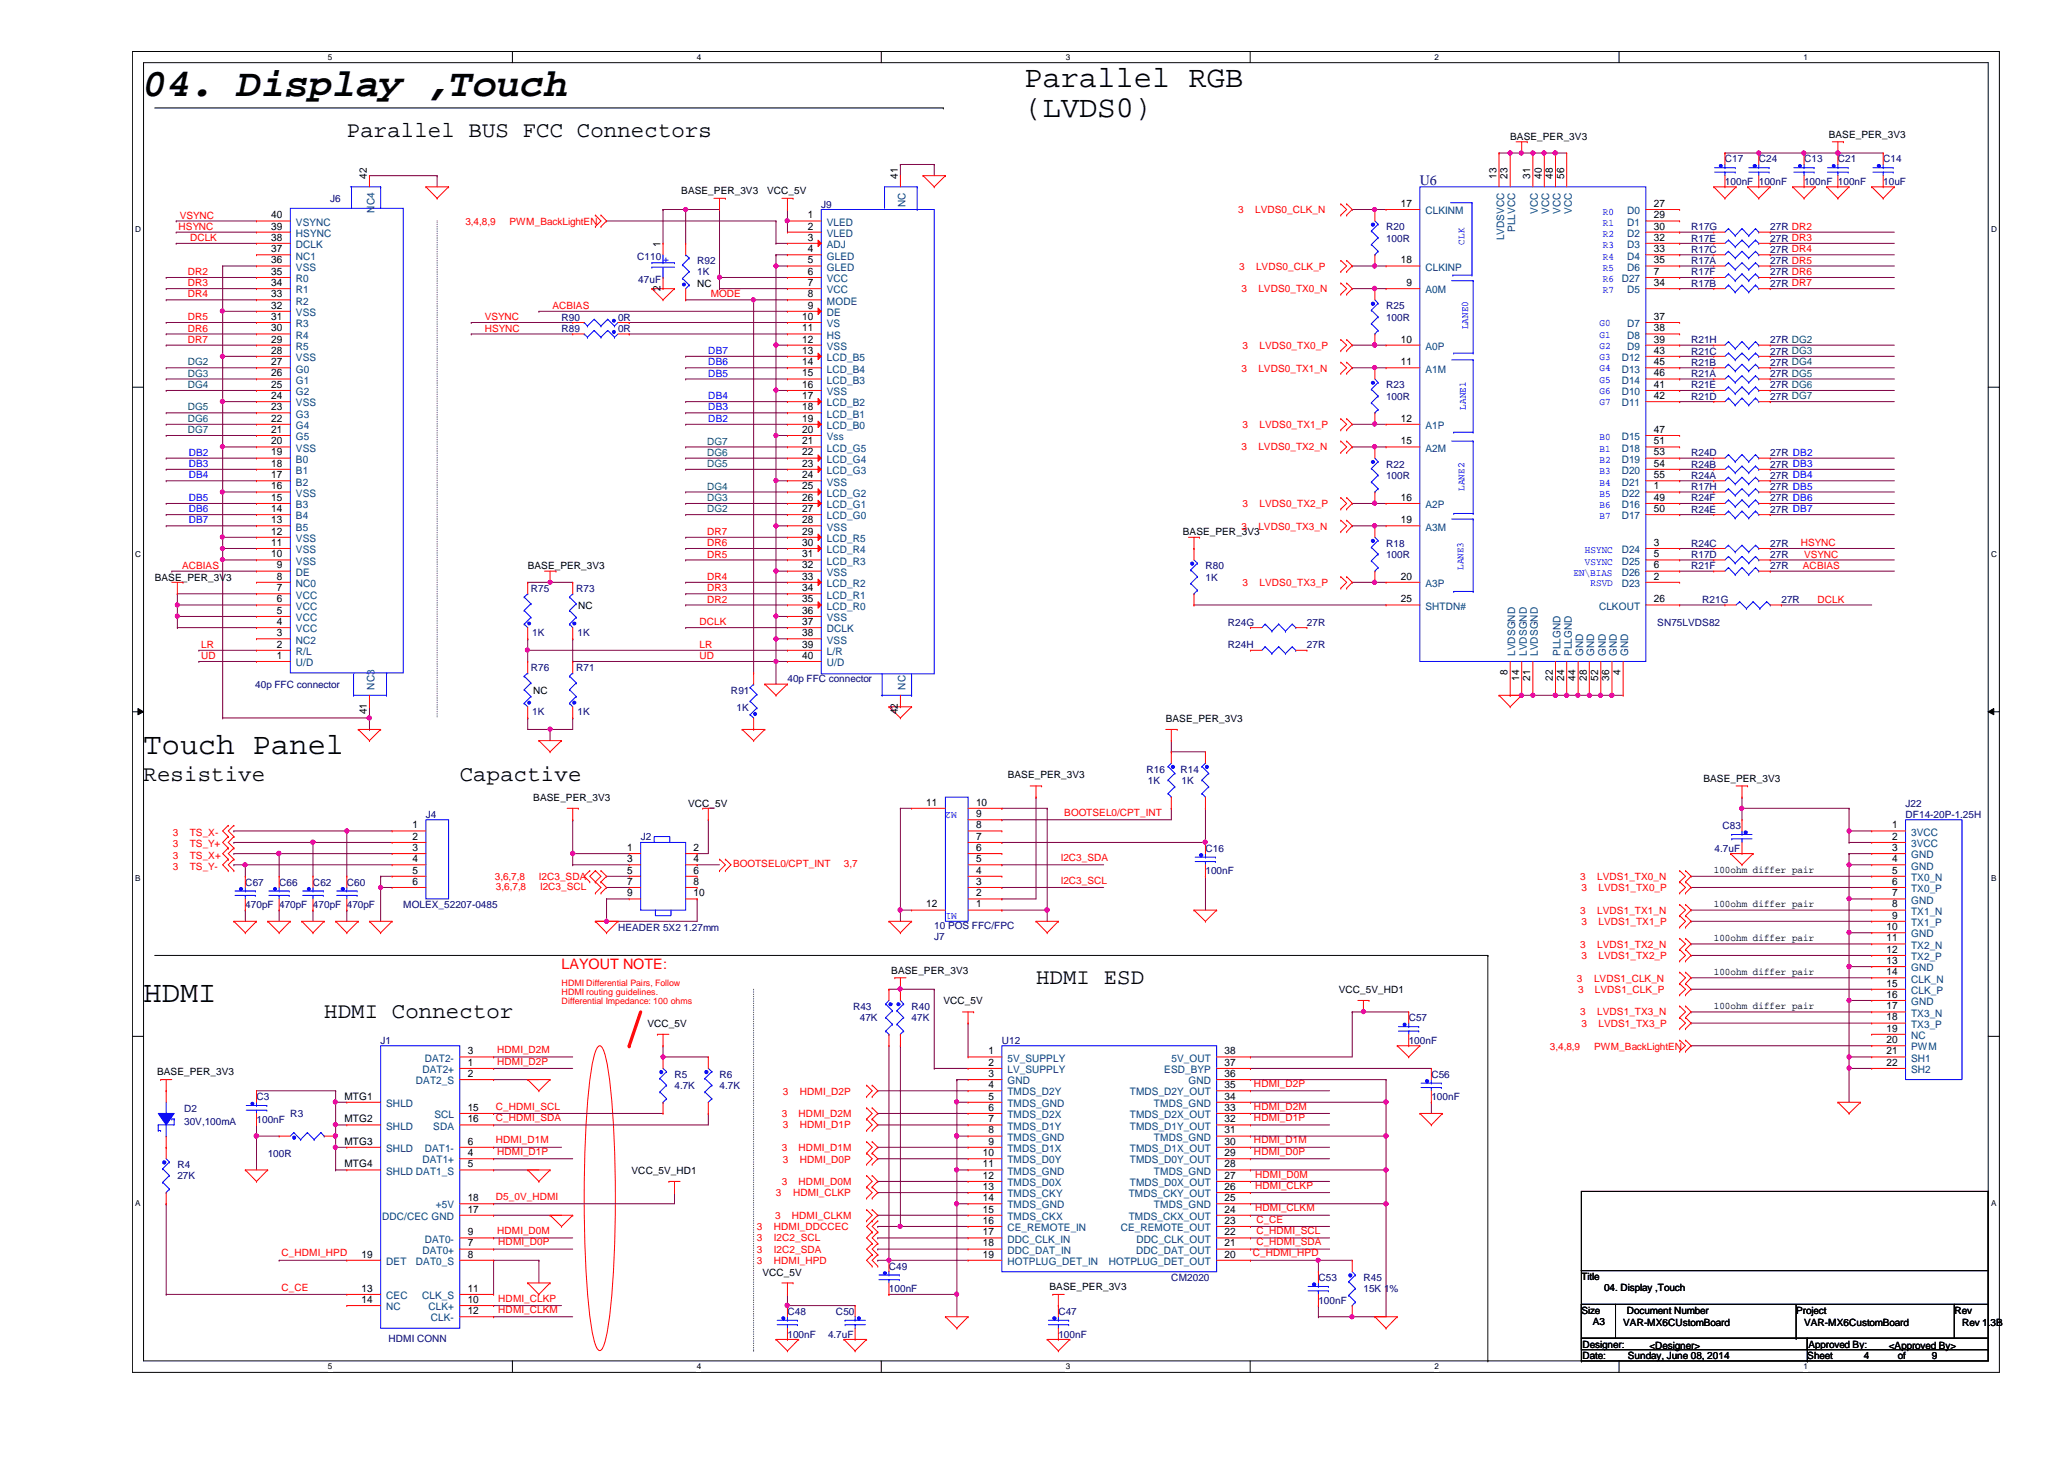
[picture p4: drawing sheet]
<svg xmlns="http://www.w3.org/2000/svg" width="297mm" height="210mm" viewBox="0 0 297 210" stroke-linecap="round" stroke-linejoin="round" font-family="sans-serif">
<defs><g id="words">
<text font-size="5.7" x="20.7" y="13.8">04. Display ,Touch</text>
<g font-size="4.4">
<text x="147.4" y="12.5">Parallel RGB</text>
<text x="147.4" y="16.8">(LVDS0)</text>
<text x="20.7" y="108.4">Touch Panel</text>
<text x="20.7" y="144.1">HDMI</text>
</g>
<g font-size="3.2">
<text x="49.9" y="19.7">Parallel BUS FCC Connectors</text>
<text x="20.7" y="112.4">Resistive</text>
<text x="66.2" y="112.4">Capactive</text>
<text x="149.1" y="141.6">HDMI ESD</text>
<text x="46.7" y="146.5">HDMI Connector</text>
</g>
<text font-size="2.1" fill="#000080" x="204.3" y="26.6">U6</text>
<text font-size="2.1" fill="#f00" x="80.8" y="139.4">LAYOUT NOTE:</text>
<g font-size="1.5">
<text x="52.8" y="25.7" transform="rotate(-90 52.8 25.7)">42</text>
<text x="129.2" y="25.7" transform="rotate(-90 129.2 25.7)">41</text>
<text x="201.6" y="29.8">17</text>
<text x="215.3" y="25.7" transform="rotate(-90 215.3 25.7)">13</text>
<text x="217" y="25.7" transform="rotate(-90 217 25.7)">23</text>
<text x="220.2" y="25.7" transform="rotate(-90 220.2 25.7)">31</text>
<text x="221.9" y="25.7" transform="rotate(-90 221.9 25.7)">40</text>
<text x="223.5" y="25.7" transform="rotate(-90 223.5 25.7)">48</text>
<text x="225.1" y="25.7" transform="rotate(-90 225.1 25.7)">56</text>
<text x="238" y="29.8">27</text>
<text x="39" y="34.6">38</text>
<text x="39" y="33">39</text>
<text x="39" y="31.4">40</text>
<text x="95" y="35.5" transform="rotate(-90 95 35.5)">1</text>
<text x="116.2" y="31.4">1</text>
<text x="116.2" y="33">2</text>
<text x="116.2" y="34.6">3</text>
<text x="238" y="31.4">29</text>
<text x="238" y="33">30</text>
<text x="238" y="34.6">32</text>
<text x="39" y="41.1">34</text>
<text x="39" y="39.5">35</text>
<text x="39" y="37.9">36</text>
<text x="39" y="36.3">37</text>
<text x="95" y="41.9" transform="rotate(-90 95 41.9)">2</text>
<text x="116.2" y="36.3">4</text>
<text x="116.2" y="37.9">5</text>
<text x="116.2" y="39.5">6</text>
<text x="116.2" y="41.1">7</text>
<text x="201.6" y="37.9">18</text>
<text x="202.4" y="41.1">9</text>
<text x="238" y="39.5">7</text>
<text x="238" y="36.3">33</text>
<text x="238" y="41.1">34</text>
<text x="238" y="37.9">35</text>
<text x="39" y="47.7">30</text>
<text x="39" y="46">31</text>
<text x="39" y="44.4">32</text>
<text x="39" y="42.8">33</text>
<text x="115.4" y="46">10</text>
<text x="115.4" y="47.7">11</text>
<text x="116.2" y="42.8">8</text>
<text x="116.2" y="44.4">9</text>
<text x="238" y="46">37</text>
<text x="238" y="47.7">38</text>
<text x="39" y="52.5">27</text>
<text x="39" y="50.9">28</text>
<text x="39" y="49.3">29</text>
<text x="115.4" y="49.3">12</text>
<text x="115.4" y="50.9">13</text>
<text x="115.4" y="52.5">14</text>
<text x="201.6" y="52.5">11</text>
<text x="201.6" y="49.3">10</text>
<text x="238" y="50.9">43</text>
<text x="238" y="52.5">45</text>
<text x="238" y="49.3">39</text>
<text x="39" y="59">23</text>
<text x="39" y="57.4">24</text>
<text x="39" y="55.8">25</text>
<text x="39" y="54.1">26</text>
<text x="115.4" y="55.8">16</text>
<text x="115.4" y="57.4">17</text>
<text x="115.4" y="59">18</text>
<text x="115.4" y="54.1">15</text>
<text x="238" y="54.1">46</text>
<text x="238" y="55.8">41</text>
<text x="238" y="57.4">42</text>
<text x="39" y="65.5">19</text>
<text x="39" y="63.9">20</text>
<text x="39" y="62.3">21</text>
<text x="39" y="60.7">22</text>
<text x="115.4" y="60.7">19</text>
<text x="115.4" y="62.3">20</text>
<text x="115.4" y="63.9">21</text>
<text x="115.4" y="65.5">22</text>
<text x="201.6" y="63.9">15</text>
<text x="201.6" y="60.7">12</text>
<text x="238" y="62.3">47</text>
<text x="238" y="63.9">51</text>
<text x="238" y="65.5">53</text>
<text x="39" y="70.4">16</text>
<text x="39" y="68.8">17</text>
<text x="39" y="67.1">18</text>
<text x="115.4" y="67.1">23</text>
<text x="115.4" y="68.8">24</text>
<text x="115.4" y="70.4">25</text>
<text x="238" y="67.1">54</text>
<text x="238" y="68.8">55</text>
<text x="238" y="70.4">1</text>
<text x="39" y="76.9">12</text>
<text x="39" y="75.3">13</text>
<text x="39" y="73.7">14</text>
<text x="39" y="72.1">15</text>
<text x="115.4" y="72.1">26</text>
<text x="115.4" y="73.7">27</text>
<text x="115.4" y="75.3">28</text>
<text x="115.4" y="76.9">29</text>
<text x="201.6" y="75.3">19</text>
<text x="201.6" y="72.1">16</text>
<text x="238" y="72.1">49</text>
<text x="238" y="73.7">50</text>
<text x="39" y="80.2">10</text>
<text x="39" y="78.5">11</text>
<text x="39.8" y="83.4">8</text>
<text x="39.8" y="81.8">9</text>
<text x="115.4" y="78.5">30</text>
<text x="115.4" y="80.2">31</text>
<text x="115.4" y="81.8">32</text>
<text x="115.4" y="83.4">33</text>
<text x="201.6" y="83.4">20</text>
<text x="238" y="83.4">2</text>
<text x="238" y="78.5">3</text>
<text x="238" y="80.2">5</text>
<text x="238" y="81.8">6</text>
<text x="39.8" y="89.9">4</text>
<text x="39.8" y="88.3">5</text>
<text x="39.8" y="86.7">6</text>
<text x="39.8" y="85">7</text>
<text x="115.4" y="85">34</text>
<text x="115.4" y="86.7">35</text>
<text x="115.4" y="88.3">36</text>
<text x="115.4" y="89.9">37</text>
<text x="201.6" y="86.7">25</text>
<text x="238" y="86.7">26</text>
<text x="39.8" y="94.8">1</text>
<text x="39.8" y="93.2">2</text>
<text x="39.8" y="91.5">3</text>
<text x="115.4" y="91.5">38</text>
<text x="115.4" y="93.2">39</text>
<text x="115.4" y="94.8">40</text>
<text x="217" y="97.1" transform="rotate(-90 217 97.1)">8</text>
<text x="218.6" y="97.9" transform="rotate(-90 218.6 97.9)">14</text>
<text x="220.2" y="97.9" transform="rotate(-90 220.2 97.9)">21</text>
<text x="223.5" y="97.9" transform="rotate(-90 223.5 97.9)">22</text>
<text x="225.1" y="97.9" transform="rotate(-90 225.1 97.9)">24</text>
<text x="226.7" y="97.9" transform="rotate(-90 226.7 97.9)">44</text>
<text x="228.3" y="97.9" transform="rotate(-90 228.3 97.9)">28</text>
<text x="230" y="97.9" transform="rotate(-90 230 97.9)">52</text>
<text x="231.6" y="97.9" transform="rotate(-90 231.6 97.9)">36</text>
<text x="233.2" y="97.1" transform="rotate(-90 233.2 97.1)">4</text>
<text x="52.8" y="102.8" transform="rotate(-90 52.8 102.8)">41</text>
<text x="129.2" y="102.8" transform="rotate(-90 129.2 102.8)">42</text>
<text x="59.4" y="119.2">1</text>
<text x="133.3" y="115.9">11</text>
<text x="140.5" y="119.2">8</text>
<text x="140.5" y="117.6">9</text>
<text x="140.5" y="115.9">10</text>
<text x="272.3" y="119.2">1</text>
<text x="59.4" y="120.8">2</text>
<text x="59.4" y="122.4">3</text>
<text x="59.4" y="124">4</text>
<text x="59.4" y="125.7">5</text>
<text x="90.3" y="125.7">5</text>
<text x="90.3" y="124">3</text>
<text x="90.3" y="122.4">1</text>
<text x="99.8" y="125.7">6</text>
<text x="99.8" y="124">4</text>
<text x="99.8" y="122.4">2</text>
<text x="140.5" y="125.7">4</text>
<text x="140.5" y="124">5</text>
<text x="140.5" y="122.4">6</text>
<text x="140.5" y="120.8">7</text>
<text x="272.3" y="120.8">2</text>
<text x="272.3" y="122.4">3</text>
<text x="272.3" y="124">4</text>
<text x="272.3" y="125.7">5</text>
<text x="59.4" y="127.3">6</text>
<text x="90.3" y="128.9">9</text>
<text x="90.3" y="127.3">7</text>
<text x="99.8" y="128.9">10</text>
<text x="99.8" y="127.3">8</text>
<text x="133.3" y="130.6">12</text>
<text x="140.5" y="130.6">1</text>
<text x="140.5" y="128.9">2</text>
<text x="140.5" y="127.3">3</text>
<text x="272.3" y="127.3">6</text>
<text x="272.3" y="128.9">7</text>
<text x="272.3" y="130.6">8</text>
<text x="271.5" y="133.8">10</text>
<text x="271.5" y="135.4">11</text>
<text x="271.5" y="137.1">12</text>
<text x="272.3" y="132.2">9</text>
<text x="271.5" y="138.7">13</text>
<text x="271.5" y="140.3">14</text>
<text x="271.5" y="141.9">15</text>
<text x="271.5" y="143.6">16</text>
<text x="271.5" y="145.2">17</text>
<text x="271.5" y="146.8">18</text>
<text x="271.5" y="148.4">19</text>
<text x="67.3" y="153.3">1</text>
<text x="67.3" y="151.7">3</text>
<text x="67.3" y="154.9">2</text>
<text x="142.2" y="151.7">1</text>
<text x="142.2" y="153.3">2</text>
<text x="142.2" y="154.9">3</text>
<text x="176.2" y="154.9">36</text>
<text x="176.2" y="153.3">37</text>
<text x="176.2" y="151.7">38</text>
<text x="271.5" y="150.1">20</text>
<text x="271.5" y="153.3">22</text>
<text x="271.5" y="151.7">21</text>
<text x="49.6" y="161.5">MTG2</text>
<text x="49.6" y="158.2">MTG1</text>
<text x="67.3" y="159.8">15</text>
<text x="67.3" y="161.5">16</text>
<text x="142.2" y="156.5">4</text>
<text x="142.2" y="158.2">5</text>
<text x="142.2" y="159.8">6</text>
<text x="142.2" y="161.5">7</text>
<text x="176.2" y="161.5">32</text>
<text x="176.2" y="159.8">33</text>
<text x="176.2" y="158.2">34</text>
<text x="176.2" y="156.5">35</text>
<text x="49.6" y="164.7">MTG3</text>
<text x="49.6" y="167.9">MTG4</text>
<text x="67.3" y="166.3">4</text>
<text x="67.3" y="167.9">5</text>
<text x="67.3" y="164.7">6</text>
<text x="141.4" y="166.3">10</text>
<text x="141.4" y="167.9">11</text>
<text x="142.2" y="163.1">8</text>
<text x="142.2" y="164.7">9</text>
<text x="176.2" y="167.9">28</text>
<text x="176.2" y="166.3">29</text>
<text x="176.2" y="164.7">30</text>
<text x="176.2" y="163.1">31</text>
<text x="67.3" y="172.8">18</text>
<text x="141.4" y="169.6">12</text>
<text x="141.4" y="171.2">13</text>
<text x="141.4" y="172.8">14</text>
<text x="176.2" y="172.8">25</text>
<text x="176.2" y="171.2">26</text>
<text x="176.2" y="169.6">27</text>
<text x="67.3" y="179.3">7</text>
<text x="67.3" y="177.7">9</text>
<text x="67.3" y="174.5">17</text>
<text x="141.4" y="174.5">15</text>
<text x="141.4" y="176.1">16</text>
<text x="141.4" y="177.7">17</text>
<text x="141.4" y="179.3">18</text>
<text x="176.2" y="179.3">21</text>
<text x="176.2" y="177.7">22</text>
<text x="176.2" y="176.1">23</text>
<text x="176.2" y="174.5">24</text>
<text x="52" y="185.8">13</text>
<text x="52" y="180.9">19</text>
<text x="67.3" y="180.9">8</text>
<text x="67.3" y="185.8">11</text>
<text x="141.4" y="180.9">19</text>
<text x="176.2" y="180.9">20</text>
<text x="52" y="187.5">14</text>
<text x="67.3" y="187.5">10</text>
<text x="67.3" y="189.1">12</text>
</g>
<g font-size="1.5" fill="#004080">
<text x="130.3" y="29.8" transform="rotate(-90 130.3 29.8)">NC</text>
<text x="42.6" y="35.7">DCLK</text>
<text x="42.6" y="34.1">HSYNC</text>
<text x="42.6" y="32.5">VSYNC</text>
<text x="53.9" y="30.6" transform="rotate(-90 53.9 30.6)">NC4</text>
<text x="119" y="32.5">VLED</text>
<text x="119" y="34.1">VLED</text>
<text x="119" y="35.7">ADJ</text>
<text x="205.1" y="30.8">CLKINM</text>
<text x="216.5" y="34.6" transform="rotate(-90 216.5 34.6)">LVDSVCC</text>
<text x="218.1" y="33.4" transform="rotate(-90 218.1 33.4)">PLLVCC</text>
<text x="221.3" y="30.8" transform="rotate(-90 221.3 30.8)">VCC</text>
<text x="223" y="30.8" transform="rotate(-90 223 30.8)">VCC</text>
<text x="224.6" y="30.8" transform="rotate(-90 224.6 30.8)">VCC</text>
<text x="226.2" y="30.8" transform="rotate(-90 226.2 30.8)">VCC</text>
<text x="234.2" y="30.8">D0</text>
<text x="234.2" y="32.5">D1</text>
<text x="234.2" y="34.1">D2</text>
<text x="234.2" y="35.7">D3</text>
<text x="42.6" y="40.6">R0</text>
<text x="42.6" y="38.9">VSS</text>
<text x="42.6" y="37.3">NC1</text>
<text x="119" y="37.3">GLED</text>
<text x="119" y="38.9">GLED</text>
<text x="119" y="40.6">VCC</text>
<text x="205.1" y="38.9">CLKINP</text>
<text x="233.4" y="40.6">D27</text>
<text x="234.2" y="37.3">D4</text>
<text x="234.2" y="38.9">D6</text>
<text x="42.6" y="47.1">R3</text>
<text x="42.6" y="45.5">VSS</text>
<text x="42.6" y="43.8">R2</text>
<text x="42.6" y="42.2">R1</text>
<text x="119" y="42.2">VCC</text>
<text x="119" y="43.8">MODE</text>
<text x="119" y="45.5">DE</text>
<text x="119" y="47.1">VS</text>
<text x="205.1" y="42.2">A0M</text>
<text x="234.2" y="47.1">D7</text>
<text x="234.2" y="42.2">D5</text>
<text x="42.6" y="53.6">G0</text>
<text x="42.6" y="51.9">VSS</text>
<text x="42.6" y="50.3">R5</text>
<text x="42.6" y="48.7">R4</text>
<text x="119" y="48.7">HS</text>
<text x="119" y="50.3">VSS</text>
<text x="119" y="51.9">LCD_B5</text>
<text x="119" y="53.6">LCD_B4</text>
<text x="205.1" y="53.6">A1M</text>
<text x="205.1" y="50.3">A0P</text>
<text x="233.4" y="51.9">D12</text>
<text x="233.4" y="53.6">D13</text>
<text x="234.2" y="50.3">D9</text>
<text x="234.2" y="48.7">D8</text>
<text x="42.6" y="58.5">VSS</text>
<text x="42.6" y="56.9">G2</text>
<text x="42.6" y="55.2">G1</text>
<text x="119" y="56.9">VSS</text>
<text x="119" y="58.5">LCD_B2</text>
<text x="119" y="55.2">LCD_B3</text>
<text x="233.4" y="55.2">D14</text>
<text x="233.4" y="56.9">D10</text>
<text x="233.4" y="58.5">D11</text>
<text x="42.6" y="65">VSS</text>
<text x="42.6" y="63.3">G5</text>
<text x="42.6" y="61.7">G4</text>
<text x="42.6" y="60.1">G3</text>
<text x="119" y="60.1">LCD_B1</text>
<text x="119" y="61.7">LCD_B0</text>
<text x="119" y="63.3">Vss</text>
<text x="119" y="65">LCD_G5</text>
<text x="205.1" y="65">A2M</text>
<text x="205.1" y="61.7">A1P</text>
<text x="233.4" y="63.3">D15</text>
<text x="233.4" y="65">D18</text>
<text x="42.6" y="71.5">VSS</text>
<text x="42.6" y="69.8">B2</text>
<text x="42.6" y="68.2">B1</text>
<text x="42.6" y="66.6">B0</text>
<text x="119" y="66.6">LCD_G4</text>
<text x="119" y="68.2">LCD_G3</text>
<text x="119" y="69.8">VSS</text>
<text x="119" y="71.5">LCD_G2</text>
<text x="233.4" y="66.6">D19</text>
<text x="233.4" y="68.2">D20</text>
<text x="233.4" y="69.8">D21</text>
<text x="233.4" y="71.5">D22</text>
<text x="42.6" y="78">VSS</text>
<text x="42.6" y="76.3">B5</text>
<text x="42.6" y="74.7">B4</text>
<text x="42.6" y="73.1">B3</text>
<text x="119" y="73.1">LCD_G1</text>
<text x="119" y="74.7">LCD_G0</text>
<text x="119" y="76.3">VSS</text>
<text x="119" y="78">LCD_R5</text>
<text x="205.1" y="76.3">A3M</text>
<text x="205.1" y="73.1">A2P</text>
<text x="233.4" y="73.1">D16</text>
<text x="233.4" y="74.7">D17</text>
<text x="42.6" y="82.8">DE</text>
<text x="42.6" y="81.2">VSS</text>
<text x="42.6" y="79.6">VSS</text>
<text x="119" y="79.6">LCD_R4</text>
<text x="119" y="81.2">LCD_R3</text>
<text x="119" y="82.8">VSS</text>
<text x="233.4" y="79.6">D24</text>
<text x="233.4" y="81.2">D25</text>
<text x="233.4" y="82.8">D26</text>
<text x="42.6" y="89.4">VCC</text>
<text x="42.6" y="87.7">VCC</text>
<text x="42.6" y="86.1">VCC</text>
<text x="42.6" y="84.5">NC0</text>
<text x="119" y="84.5">LCD_R2</text>
<text x="119" y="86.1">LCD_R1</text>
<text x="119" y="87.7">LCD_R0</text>
<text x="119" y="89.4">VSS</text>
<text x="205.1" y="87.7">SHTDN#</text>
<text x="205.1" y="84.5">A3P</text>
<text x="230.1" y="87.7">CLKOUT</text>
<text x="233.4" y="84.5">D23</text>
<text x="42.6" y="95.8">U/D</text>
<text x="42.6" y="94.2">R/L</text>
<text x="42.6" y="92.6">NC2</text>
<text x="42.6" y="91">VCC</text>
<text x="119" y="91">DCLK</text>
<text x="119" y="92.6">VSS</text>
<text x="119" y="94.2">L/R</text>
<text x="119" y="95.8">U/D</text>
<text x="218.1" y="94.4" transform="rotate(-90 218.1 94.4)">LVDSGND</text>
<text x="219.7" y="94.4" transform="rotate(-90 219.7 94.4)">LVDSGND</text>
<text x="221.3" y="94.4" transform="rotate(-90 221.3 94.4)">LVDSGND</text>
<text x="224.6" y="94.4" transform="rotate(-90 224.6 94.4)">PLLGND</text>
<text x="226.2" y="94.4" transform="rotate(-90 226.2 94.4)">PLLGND</text>
<text x="227.8" y="94.4" transform="rotate(-90 227.8 94.4)">GND</text>
<text x="229.4" y="94.4" transform="rotate(-90 229.4 94.4)">GND</text>
<text x="231.1" y="94.4" transform="rotate(-90 231.1 94.4)">GND</text>
<text x="232.7" y="94.4" transform="rotate(-90 232.7 94.4)">GND</text>
<text x="234.3" y="94.4" transform="rotate(-90 234.3 94.4)">GND</text>
<text x="53.9" y="99.2" transform="rotate(-90 53.9 99.2)">NC3</text>
<text x="130.3" y="99.2" transform="rotate(-90 130.3 99.2)">NC</text>
<text x="275" y="120.2">3VCC</text>
<text x="275" y="121.9">3VCC</text>
<text x="275" y="123.5">GND</text>
<text x="275" y="125.1">GND</text>
<text x="275" y="126.7">TX0_N</text>
<text x="275" y="128.4">TX0_P</text>
<text x="275" y="130">GND</text>
<text x="275" y="131.6">TX1_N</text>
<text x="275" y="133.2">TX1_P</text>
<text x="275" y="134.9">GND</text>
<text x="275" y="136.5">TX2_N</text>
<text x="275" y="138.1">TX2_P</text>
<text x="275" y="139.7">GND</text>
<text x="275" y="141.4">CLK_N</text>
<text x="275" y="143">CLK_P</text>
<text x="275" y="144.6">GND</text>
<text x="275" y="146.3">TX3_N</text>
<text x="275" y="147.9">TX3_P</text>
<text x="275" y="149.5">NC</text>
<text x="59.9" y="156">DAT2_S</text>
<text x="60.8" y="154.4">DAT2+</text>
<text x="61.1" y="152.7">DAT2-</text>
<text x="145" y="152.7">5V_SUPPLY</text>
<text x="145" y="154.4">LV_SUPPLY</text>
<text x="145" y="156">GND</text>
<text x="167.6" y="154.4">ESD_BYP</text>
<text x="168.6" y="152.7">5V_OUT</text>
<text x="171" y="156">GND</text>
<text x="275" y="151.1">PWM</text>
<text x="275" y="154.4">SH2</text>
<text x="275" y="152.7">SH1</text>
<text x="55.6" y="159.3">SHLD</text>
<text x="62.5" y="160.9">SCL</text>
<text x="145" y="157.6">TMDS_D2Y</text>
<text x="145" y="159.3">TMDS_GND</text>
<text x="145" y="160.9">TMDS_D2X</text>
<text x="162.6" y="160.9">TMDS_D2X_OUT</text>
<text x="162.6" y="157.6">TMDS_D2Y_OUT</text>
<text x="166.1" y="159.3">TMDS_GND</text>
<text x="55.6" y="162.5">SHLD</text>
<text x="55.6" y="165.7">SHLD</text>
<text x="60.8" y="167.4">DAT1+</text>
<text x="61.1" y="165.7">DAT1-</text>
<text x="62.4" y="162.5">SDA</text>
<text x="145" y="162.5">TMDS_D1Y</text>
<text x="145" y="164.1">TMDS_GND</text>
<text x="145" y="165.7">TMDS_D1X</text>
<text x="145" y="167.4">TMDS_D0Y</text>
<text x="162.6" y="167.4">TMDS_D0Y_OUT</text>
<text x="162.6" y="165.7">TMDS_D1X_OUT</text>
<text x="162.6" y="162.5">TMDS_D1Y_OUT</text>
<text x="166.1" y="164.1">TMDS_GND</text>
<text x="55.6" y="169">SHLD DAT1_S</text>
<text x="62.7" y="173.9">+5V</text>
<text x="145" y="169">TMDS_GND</text>
<text x="145" y="170.6">TMDS_D0X</text>
<text x="145" y="172.3">TMDS_CKY</text>
<text x="145" y="173.9">TMDS_GND</text>
<text x="162.4" y="172.3">TMDS_CKY_OUT</text>
<text x="162.6" y="170.6">TMDS_D0X_OUT</text>
<text x="166.1" y="173.9">TMDS_GND</text>
<text x="166.1" y="169">TMDS_GND</text>
<text x="55" y="175.5">DDC/CEC GND</text>
<text x="61.1" y="178.8">DAT0-</text>
<text x="145" y="175.5">TMDS_CKX</text>
<text x="145" y="177.1">CE_REMOTE_IN</text>
<text x="145" y="178.8">DDC_CLK_IN</text>
<text x="161.3" y="177.1">CE_REMOTE_OUT</text>
<text x="162.4" y="175.5">TMDS_CKX_OUT</text>
<text x="163.6" y="178.8">DDC_CLK_OUT</text>
<text x="55.6" y="182">DET</text>
<text x="59.9" y="182">DAT0_S</text>
<text x="60.8" y="180.4">DAT0+</text>
<text x="145" y="180.4">DDC_DAT_IN</text>
<text x="145" y="182">HOTPLUG_DET_IN</text>
<text x="159.6" y="182">HOTPLUG_DET_OUT</text>
<text x="163.5" y="180.4">DDC_DAT_OUT</text>
<text x="55.6" y="186.9">CEC</text>
<text x="55.6" y="188.5">NC</text>
<text x="60.7" y="186.9">CLK_S</text>
<text x="61.7" y="188.5">CLK+</text>
<text x="62" y="190.1">CLK-</text>
</g>
<g font-size="1.4">
<text x="217.3" y="20.1">BASE_PER_3V3</text>
<text x="263.2" y="19.8">BASE_PER_3V3</text>
<text x="98" y="27.9">BASE_PER_3V3</text>
<text x="110.4" y="27.9">VCC_5V</text>
<text x="100.3" y="41.3">NC</text>
<text x="170.2" y="77">BASE_PER_3V3</text>
<text x="22.3" y="83.5">BASE_PER_3V3</text>
<text x="75.9" y="81.9">BASE_PER_3V3</text>
<text x="83.2" y="87.6">NC</text>
<text x="76.8" y="99.8">NC</text>
<text x="167.8" y="103.8">BASE_PER_3V3</text>
<text x="145" y="112">BASE_PER_3V3</text>
<text x="245.2" y="112.5">BASE_PER_3V3</text>
<text x="76.8" y="115.2">BASE_PER_3V3</text>
<text x="99" y="116">VCC_5V</text>
<text x="246.6" y="125.6">100ohm differ pair</text>
<text x="246.6" y="130.5">100ohm differ pair</text>
<text x="246.6" y="135.4">100ohm differ pair</text>
<text x="128.3" y="140.1">BASE_PER_3V3</text>
<text x="192.7" y="142.9">VCC_5V_HD1</text>
<text x="246.6" y="140.2">100ohm differ pair</text>
<text x="93.2" y="147.7">VCC_5V</text>
<text x="135.8" y="144.5">VCC_5V</text>
<text x="246.6" y="145.1">100ohm differ pair</text>
<text x="22.6" y="154.7">BASE_PER_3V3</text>
<text x="90.9" y="168.9">VCC_5V_HD1</text>
<text x="109.7" y="183.5">VCC_5V</text>
<text x="151" y="185.6">BASE_PER_3V3</text>
<text x="227.6" y="184.1">Title</text>
<text x="230.8" y="185.8">04. Display ,Touch</text>
<text x="227.6" y="189">Size</text>
<text x="229.2" y="190.7">A3</text>
<text x="233.6" y="190.8">VAR-MX6CUstomBoard</text>
<text x="234.1" y="189">Document Number</text>
<text x="258.5" y="189">Project</text>
<text x="259.6" y="190.8">VAR-MX6CustomBoard</text>
<text x="281.3" y="189">Rev</text>
<text x="282.4" y="190.8">Rev 1.3B</text>
<text x="227.8" y="195.5">Date:</text>
<text x="227.8" y="193.9">Designer:</text>
<text x="234.3" y="195.5">Sunday, June 08, 2014</text>
<text x="237.4" y="194.1">&lt;Designer&gt;</text>
<text x="260.1" y="195.5">Sheet</text>
<text x="260.3" y="193.9">Approved By:</text>
<text x="268.2" y="195.5">4</text>
<text x="271.8" y="194.1">&lt;Approved By&gt;</text>
<text x="273.1" y="195.5">of</text>
<text x="278" y="195.5">9</text>
</g>
<g font-size="1.4" fill="#000080">
<text x="248.2" y="23.4">C17</text>
<text x="253.1" y="23.4">C24</text>
<text x="259.6" y="23.4">C13</text>
<text x="264.5" y="23.4">C21</text>
<text x="271" y="23.4">C14</text>
<text x="47.5" y="29.1">J6</text>
<text x="118.2" y="29.9">J9</text>
<text x="248.2" y="26.6">100nF 100nF</text>
<text x="259.6" y="26.6">100nF 100nF</text>
<text x="271" y="26.6">10uF</text>
<text x="199.5" y="33.1">R20</text>
<text x="199.5" y="34.8">100R</text>
<text x="243.4" y="33.1">R17G</text>
<text x="243.4" y="34.8">R17E</text>
<text x="254.8" y="33.1">27R DR2</text>
<text x="254.8" y="34.8">27R DR3</text>
<text x="91.7" y="37.3">C110</text>
<text x="91.9" y="40.8">47uF</text>
<text x="100.3" y="38">R92</text>
<text x="100.3" y="39.6">1K</text>
<text x="243.4" y="36.4">R17C</text>
<text x="243.4" y="38">R17A</text>
<text x="243.4" y="39.6">R17F</text>
<text x="243.4" y="41.3">R17B</text>
<text x="254.8" y="39.6">27R DR6</text>
<text x="254.8" y="36.4">27R DR4</text>
<text x="254.8" y="38">27R DR5</text>
<text x="254.8" y="41.3">27R DR7</text>
<text x="80.8" y="46.1">R90</text>
<text x="80.8" y="47.8">R89</text>
<text x="88.9" y="46.1">0R</text>
<text x="88.9" y="47.8">0R</text>
<text x="199.5" y="44.5">R25</text>
<text x="199.5" y="46.1">100R</text>
<text x="243.4" y="49.4">R21H</text>
<text x="243.4" y="51">R21C</text>
<text x="243.4" y="52.6">R21B</text>
<text x="254.8" y="49.4">27R DG2</text>
<text x="254.8" y="51">27R DG3</text>
<text x="254.8" y="52.6">27R DG4</text>
<text x="199.5" y="55.9">R23</text>
<text x="199.5" y="57.5">100R</text>
<text x="243.4" y="54.3">R21A</text>
<text x="243.4" y="55.9">R21E</text>
<text x="243.4" y="57.5">R21D</text>
<text x="254.8" y="54.3">27R DG5</text>
<text x="254.8" y="55.9">27R DG6</text>
<text x="254.8" y="57.5">27R DG7</text>
<text x="243.4" y="65.7">R24D</text>
<text x="254.8" y="65.7">27R DB2</text>
<text x="199.5" y="67.3">R22</text>
<text x="199.5" y="68.9">100R</text>
<text x="243.4" y="68.9">R24A</text>
<text x="243.4" y="70.5">R17H</text>
<text x="243.4" y="67.3">R24B</text>
<text x="254.8" y="68.9">27R DB4</text>
<text x="254.8" y="70.5">27R DB5</text>
<text x="254.8" y="67.3">27R DB3</text>
<text x="243.4" y="72.1">R24F</text>
<text x="243.4" y="73.8">R24E</text>
<text x="254.8" y="72.1">27R DB6</text>
<text x="254.8" y="73.8">27R DB7</text>
<text x="173.5" y="81.9">R80</text>
<text x="173.5" y="83.5">1K</text>
<text x="199.5" y="78.7">R18</text>
<text x="199.5" y="80.3">100R</text>
<text x="243.4" y="78.7">R24C</text>
<text x="243.4" y="81.9">R21F</text>
<text x="243.4" y="80.3">R17D</text>
<text x="254.8" y="81.9">27R</text>
<text x="254.8" y="78.7">27R</text>
<text x="254.8" y="80.3">27R</text>
<text x="76.4" y="85.1">R75</text>
<text x="82.9" y="85.1">R73</text>
<text x="245" y="86.8">R21G</text>
<text x="256.4" y="86.8">27R</text>
<text x="76.6" y="91.5">1K</text>
<text x="83.1" y="91.5">1K</text>
<text x="176.7" y="93.3">R24H</text>
<text x="176.7" y="90">R24G</text>
<text x="188.1" y="90">27R</text>
<text x="188.1" y="93.3">27R</text>
<text x="238.5" y="90">SN75LVDS82</text>
<text x="36.7" y="99">40p FFC connector</text>
<text x="76.4" y="96.5">R76</text>
<text x="82.9" y="96.5">R71</text>
<text x="105.2" y="99.8">R91</text>
<text x="113.3" y="98.2">40p FFC connector</text>
<text x="76.6" y="102.9">1K</text>
<text x="83.1" y="102.9">1K</text>
<text x="106" y="102.2">1K</text>
<text x="165" y="111.2">R16</text>
<text x="165.2" y="112.8">1K</text>
<text x="169.9" y="111.2">R14</text>
<text x="170.1" y="112.8">1K</text>
<text x="61.3" y="117.6">J4</text>
<text x="247.9" y="119.3">C83</text>
<text x="274.2" y="116">J22</text>
<text x="274.2" y="117.6">DF14-20P-1.25H</text>
<text x="92.2" y="120.9">J2</text>
<text x="173.5" y="122.6">C16</text>
<text x="173.5" y="125.8">100nF</text>
<text x="246.8" y="122.6">4.7uF</text>
<text x="35.3" y="127.4">C67</text>
<text x="35.3" y="130.7">470pF 470pF 470pF 470pF</text>
<text x="40.2" y="127.4">C66</text>
<text x="45" y="127.4">C62</text>
<text x="49.9" y="127.4">C60</text>
<text x="58" y="130.7">MOLEX_52207-0485</text>
<text x="88.9" y="133.9">HEADER 5X2 1.27mm</text>
<text x="134.5" y="135.2">J7</text>
<text x="134.5" y="133.6">10 POS FFC/FPC</text>
<text x="122.8" y="145.3">R43</text>
<text x="123.7" y="146.9">47K</text>
<text x="131.2" y="145.3">R40</text>
<text x="131.2" y="146.9">47K</text>
<text x="202.7" y="146.9">C57</text>
<text x="54.8" y="150.2">J1</text>
<text x="97.1" y="155.1">R5</text>
<text x="103.5" y="155.1">R6</text>
<text x="144.2" y="150.2">U12</text>
<text x="202.7" y="150.2">100nF</text>
<text x="206" y="155.1">C56</text>
<text x="26.5" y="159.9">D2</text>
<text x="26.5" y="161.9">30V,100mA</text>
<text x="36.9" y="158.3">C3</text>
<text x="36.9" y="161.5">100nF</text>
<text x="41.8" y="160.7">R3</text>
<text x="97.1" y="156.7">4.7K</text>
<text x="103.5" y="156.7">4.7K</text>
<text x="206" y="158.3">100nF</text>
<text x="38.5" y="166.4">100R</text>
<text x="25.5" y="168.1">R4</text>
<text x="25.5" y="169.7">27K</text>
<text x="127.9" y="182.7">C49</text>
<text x="127.9" y="185.9">100nF</text>
<text x="168.6" y="184.3">CM2020</text>
<text x="189.7" y="184.3">C53</text>
<text x="196.2" y="184.3">R45</text>
<text x="196.2" y="185.9">15K 1%</text>
<text x="113.3" y="189.2">C48</text>
<text x="120.3" y="189.2">C50</text>
<text x="152.3" y="189.2">C47</text>
<text x="189.7" y="187.6">100nF</text>
<text x="55.9" y="193.1">HDMI CONN</text>
<text x="113.3" y="192.4">100nF</text>
<text x="119.2" y="192.4">4.7uF</text>
<text x="152.3" y="192.4">100nF</text>
</g>
<g font-size="1.4" fill="#f00">
<text x="25.7" y="33.1">HSYNC</text>
<text x="25.9" y="31.5">VSYNC</text>
<text x="27.3" y="34.7">DCLK</text>
<text x="67" y="32.3">3,4,8,9</text>
<text x="73.3" y="32.3">PWM_BackLightEN</text>
<text x="178.2" y="30.7">3</text>
<text x="180.6" y="30.7">LVDS0_CLK_N</text>
<text x="27" y="39.6">DR2</text>
<text x="27" y="41.2">DR3</text>
<text x="178.4" y="38.8">3</text>
<text x="180.8" y="38.8">LVDS0_CLK_P</text>
<text x="27" y="47.7">DR6</text>
<text x="27" y="46.1">DR5</text>
<text x="27" y="42.8">DR4</text>
<text x="69.8" y="46.1">VSYNC</text>
<text x="69.8" y="47.7">HSYNC</text>
<text x="79.5" y="44.4">ACBIAS</text>
<text x="102.3" y="42.8">MODE</text>
<text x="178.6" y="42.1">3</text>
<text x="181.1" y="42.1">LVDS0_TX0_N</text>
<text x="27" y="49.3">DR7</text>
<text x="178.6" y="53.5">3</text>
<text x="178.8" y="50.2">3</text>
<text x="181.1" y="53.5">LVDS0_TX1_N</text>
<text x="181.3" y="50.2">LVDS0_TX0_P</text>
<text x="178.6" y="64.8">3</text>
<text x="178.8" y="61.6">3</text>
<text x="181.1" y="64.8">LVDS0_TX2_N</text>
<text x="181.3" y="61.6">LVDS0_TX1_P</text>
<text x="101.8" y="77">DR7</text>
<text x="178.6" y="76.2">3</text>
<text x="178.8" y="72.9">3</text>
<text x="181.1" y="76.2">LVDS0_TX3_N</text>
<text x="181.3" y="72.9">LVDS0_TX2_P</text>
<text x="26.2" y="81.8">ACBIAS</text>
<text x="101.8" y="78.6">DR6</text>
<text x="101.8" y="80.2">DR5</text>
<text x="101.8" y="83.4">DR4</text>
<text x="259.2" y="78.6">HSYNC</text>
<text x="259.5" y="81.8">ACBIAS</text>
<text x="259.6" y="80.2">VSYNC</text>
<text x="100.7" y="90">DCLK</text>
<text x="101.8" y="86.7">DR2</text>
<text x="101.8" y="85.1">DR3</text>
<text x="178.8" y="84.3">3</text>
<text x="181.3" y="84.3">LVDS0_TX3_P</text>
<text x="261.6" y="86.7">DCLK</text>
<text x="29" y="94.8">UD</text>
<text x="29" y="93.2">LR</text>
<text x="100.7" y="93.2">LR</text>
<text x="100.7" y="94.8">UD</text>
<text x="153.2" y="117.4">BOOTSEL0/CPT_INT</text>
<text x="24.9" y="120.3">3</text>
<text x="24.9" y="125.1">3</text>
<text x="24.9" y="121.9">3</text>
<text x="24.9" y="123.5">3</text>
<text x="27.3" y="120.3">TS_X-</text>
<text x="27.3" y="125.1">TS_Y-</text>
<text x="27.3" y="121.9">TS_Y+</text>
<text x="27.3" y="123.5">TS_X+</text>
<text x="105.5" y="124.8">BOOTSEL0/CPT_INT</text>
<text x="121.5" y="124.8">3,7</text>
<text x="152.7" y="123.9">I2C3_SDA</text>
<text x="71.2" y="126.6">3,6,7,8</text>
<text x="71.4" y="128.1">3,6,7,8</text>
<text x="77.6" y="126.6">I2C3_SDA</text>
<text x="77.7" y="128.1">I2C3_SCL</text>
<text x="152.7" y="127.1">I2C3_SCL</text>
<text x="227.4" y="126.6">3</text>
<text x="227.4" y="131.5">3</text>
<text x="227.6" y="128.2">3</text>
<text x="229.9" y="126.6">LVDS1_TX0_N</text>
<text x="229.9" y="131.5">LVDS1_TX1_N</text>
<text x="230" y="128.2">LVDS1_TX0_P</text>
<text x="227.4" y="136.4">3</text>
<text x="227.6" y="133.1">3</text>
<text x="227.6" y="138">3</text>
<text x="229.9" y="136.4">LVDS1_TX2_N</text>
<text x="230" y="133.1">LVDS1_TX1_P</text>
<text x="230" y="138">LVDS1_TX2_P</text>
<text x="226.9" y="141.2">3</text>
<text x="227.1" y="142.9">3</text>
<text x="229.4" y="141.2">LVDS1_CLK_N</text>
<text x="229.5" y="142.9">LVDS1_CLK_P</text>
<text x="227.4" y="146.1">3</text>
<text x="227.6" y="147.7">3</text>
<text x="229.9" y="146.1">LVDS1_TX3_N</text>
<text x="230" y="147.7">LVDS1_TX3_P</text>
<text x="71.5" y="153.2">HDMI_D2P</text>
<text x="71.5" y="151.5">HDMI_D2M</text>
<text x="223.1" y="151">3,4,8,9</text>
<text x="229.4" y="151">PWM_BackLightEN</text>
<text x="71.4" y="161.3">C_HDMI_SDA</text>
<text x="71.4" y="159.6">C_HDMI_SCL</text>
<text x="112.5" y="160.7">3</text>
<text x="112.6" y="157.5">3</text>
<text x="114.9" y="160.7">HDMI_D2M</text>
<text x="115.1" y="157.5">HDMI_D2P</text>
<text x="180.5" y="159.6">HDMI_D2M</text>
<text x="180.5" y="156.4">HDMI_D2P</text>
<text x="180.5" y="161.3">HDMI_D1P</text>
<text x="71.4" y="164.5">HDMI_D1M</text>
<text x="71.5" y="166.2">HDMI_D1P</text>
<text x="112.5" y="165.6">3</text>
<text x="112.6" y="162.3">3</text>
<text x="112.6" y="167.3">3</text>
<text x="114.9" y="165.6">HDMI_D1M</text>
<text x="115.1" y="162.3">HDMI_D1P</text>
<text x="115.1" y="167.3">HDMI_D0P</text>
<text x="180.5" y="166.2">HDMI_D0P</text>
<text x="180.5" y="164.5">HDMI_D1M</text>
<text x="71.4" y="172.6">D5_0V_HDMI</text>
<text x="111.7" y="172.1">3</text>
<text x="112.5" y="170.5">3</text>
<text x="114.1" y="172.1">HDMI_CLKP</text>
<text x="114.9" y="170.5">HDMI_D0M</text>
<text x="180.6" y="171">HDMI_CLKP</text>
<text x="180.6" y="169.4">HDMI_D0M</text>
<text x="71.5" y="177.5">HDMI_D0M</text>
<text x="71.7" y="179.2">HDMI_D0P</text>
<text x="108.9" y="178.6">3</text>
<text x="108.9" y="177">3</text>
<text x="111.4" y="178.6">I2C2_SCL</text>
<text x="111.4" y="177">HDMI_DDCCEC</text>
<text x="111.5" y="175.4">3</text>
<text x="114" y="175.4">HDMI_CLKM</text>
<text x="180.6" y="174.3">HDMI_CLKM</text>
<text x="180.8" y="175.9">C_CE</text>
<text x="180.8" y="177.5">C_HDMI_SCL</text>
<text x="180.8" y="179.2">C_HDMI_SDA</text>
<text x="40.5" y="185.7">C_CE</text>
<text x="40.5" y="180.8">C_HDMI_HPD</text>
<text x="108.9" y="180.3">3</text>
<text x="108.9" y="181.9">3</text>
<text x="111.4" y="180.3">I2C2_SDA</text>
<text x="111.4" y="181.9">HDMI_HPD</text>
<text x="180.3" y="180.8">C_HDMI_HPD</text>
<text x="71.7" y="187.3">HDMI_CLKP</text>
<text x="71.7" y="188.9">HDMI_CLKM</text>
</g>
<g font-size="1.4" fill="#00f">
<text x="210.8" y="35.2" transform="rotate(-90 210.8 35.2)">CLK</text>
<text x="230.7" y="30.9">R0</text>
<text x="230.7" y="32.5">R1</text>
<text x="230.7" y="34.1">R2</text>
<text x="230.7" y="35.7">R3</text>
<text x="95.4" y="37.8">+</text>
<text x="230.7" y="37.3">R4</text>
<text x="230.7" y="39">R5</text>
<text x="230.7" y="40.6">R6</text>
<text x="211.3" y="47.4" transform="rotate(-90 211.3 47.4)">LANE0</text>
<text x="230.2" y="46.9">G0</text>
<text x="230.7" y="42.2">R7</text>
<text x="101.9" y="52.6">DB6</text>
<text x="101.9" y="50.9">DB7</text>
<text x="230.2" y="51.8">G3</text>
<text x="230.2" y="53.4">G4</text>
<text x="230.2" y="50.2">G2</text>
<text x="230.2" y="48.6">G1</text>
<text x="101.9" y="54.2">DB5</text>
<text x="101.9" y="59.1">DB3</text>
<text x="101.9" y="57.4">DB4</text>
<text x="210.9" y="58.9" transform="rotate(-90 210.9 58.9)">LANE1</text>
<text x="230.2" y="58.3">G7</text>
<text x="230.2" y="56.7">G6</text>
<text x="230.2" y="55.1">G5</text>
<text x="27.2" y="65.6">DB2</text>
<text x="101.9" y="60.7">DB2</text>
<text x="230.2" y="65">B1</text>
<text x="230.2" y="63.4">B0</text>
<text x="27.2" y="67.2">DB3</text>
<text x="27.2" y="68.8">DB4</text>
<text x="210.8" y="70.6" transform="rotate(-90 210.8 70.6)">LANE2</text>
<text x="230.2" y="68.2">B3</text>
<text x="230.2" y="71.5">B5</text>
<text x="230.2" y="66.6">B2</text>
<text x="230.2" y="69.8">B4</text>
<text x="27.2" y="73.7">DB6</text>
<text x="27.2" y="72.1">DB5</text>
<text x="27.2" y="75.3">DB7</text>
<text x="230.2" y="73.1">B6</text>
<text x="230.2" y="74.7">B7</text>
<text x="210.6" y="82" transform="rotate(-90 210.6 82)">LANE3</text>
<text x="226.4" y="82.8">EN\BIAS</text>
<text x="228.1" y="79.6">HSYNC</text>
<text x="228.1" y="81.2">VSYNC</text>
<text x="228.9" y="84.3">RSVD</text>
<text x="137.7" y="116.8" transform="rotate(180 137.7 116.8)">M2</text>
<text x="137.7" y="131.4" transform="rotate(180 137.7 131.4)">M1</text>
</g>
<g font-size="1.4" fill="#008040">
<text x="27" y="52.6">DG2</text>
<text x="27" y="59.1">DG5</text>
<text x="27" y="55.8">DG4</text>
<text x="27" y="54.2">DG3</text>
<text x="27" y="60.7">DG6</text>
<text x="27" y="62.3">DG7</text>
<text x="101.8" y="65.6">DG6</text>
<text x="101.8" y="64">DG7</text>
<text x="101.8" y="67.2">DG5</text>
<text x="101.8" y="70.4">DG4</text>
<text x="101.8" y="73.7">DG2</text>
<text x="101.8" y="72.1">DG3</text>
</g>
<g font-size="1.3" fill="#f00">
<text x="80.8" y="141.9">HDMI Differential Pairs, Follow</text>
<text x="80.8" y="143.2">HDMI routing guidelines.</text>
<text x="80.8" y="144.5">Differential Impedance: 100 ohms</text>
</g>
<g font-size="1.2">
<text x="47.2" y="8.6">5</text>
<text x="100.3" y="8.6">4</text>
<text x="153.4" y="8.6">3</text>
<text x="206.5" y="8.6">2</text>
<text x="259.5" y="8.6">1</text>
<text x="19.5" y="33.4">D</text>
<text x="286.6" y="33.4">D</text>
<text x="19.5" y="80.1">C</text>
<text x="286.6" y="80.1">C</text>
<text x="19.5" y="126.8">B</text>
<text x="286.6" y="126.8">B</text>
<text x="19.5" y="173.5">A</text>
<text x="286.6" y="173.5">A</text>
<text x="47.2" y="197">5</text>
<text x="100.3" y="197">4</text>
<text x="153.4" y="197">3</text>
<text x="206.5" y="197">2</text>
<text x="259.5" y="197">1</text>
</g>
</g></defs>
<path d="M19.1 7.4h268.6v190h-268.6zM20.7 9h265.4v186.8h-265.4z" fill="none" stroke="#000" stroke-width=".14"/>
<g fill="#fff">
<path d="M47.2 7.6h.6v1.3h-.6z"/>
<path d="M47.2 196h.6v1.3h-.6z"/>
</g>
<path d="M73.7 7.4v1.6M73.7 195.8v1.6" fill="none" stroke="#000" stroke-width=".14"/>
<g fill="#fff">
<path d="M100.3 7.6h.6v1.3h-.6z"/>
<path d="M100.3 196h.6v1.3h-.6z"/>
</g>
<path d="M126.8 7.4v1.6M126.8 195.8v1.6" fill="none" stroke="#000" stroke-width=".14"/>
<g fill="#fff">
<path d="M153.4 7.6h.6v1.3h-.6z"/>
<path d="M153.4 196h.6v1.3h-.6z"/>
</g>
<path d="M179.9 7.4v1.6M179.9 195.8v1.6" fill="none" stroke="#000" stroke-width=".14"/>
<g fill="#fff">
<path d="M206.5 7.6h.6v1.3h-.6z"/>
<path d="M206.5 196h.6v1.3h-.6z"/>
</g>
<path d="M233 7.4v1.6M233 195.8v1.6" fill="none" stroke="#000" stroke-width=".14"/>
<g fill="#fff">
<path d="M259.5 7.6h.6v1.3h-.6z"/>
<path d="M259.5 196h.6v1.3h-.6z"/>
<path d="M19.5 32.3h.8v1.4h-.8z"/>
<path d="M286.6 32.3h.8v1.4h-.8z"/>
<path d="M19.5 79h.8v1.3h-.8z"/>
<path d="M286.6 79h.8v1.3h-.8z"/>
</g>
<path d="M19.1 55.7h1.6M286.1 55.7h1.6" fill="none" stroke="#000" stroke-width=".14"/>
<g fill="#fff">
<path d="M19.5 125.7h.7v1.3h-.7z"/>
<path d="M286.6 125.7h.7v1.3h-.7z"/>
</g>
<path d="M19.1 102.4h1.6M19.9 101.9l.8 .5-.8 .4zM286.1 102.4l.8-.5v.9zM286.1 102.4h1.6" fill="none" stroke="#000" stroke-width=".14"/>
<path d="M19.9 101.9l.8 .5-.8 .4zM286.1 102.4l.8-.5v.9z" fill="#000"/>
<g fill="#fff">
<path d="M19.5 172.4h.7v1.3h-.7z"/>
<path d="M286.6 172.4h.7v1.3h-.7z"/>
</g>
<path d="M22.3 15.5h113.5M135.8 15.5h.1M19.1 149.1h1.6M286.1 149.1h1.6" fill="none" stroke="#000" stroke-width=".14"/>
<path d="M62.9 31.8v71.3M62.9 103.1h.1M108.5 142.3v52.1M108.5 194.4h.1" fill="none" stroke="#000" stroke-width=".14" stroke-dasharray="0 .3"/>
<path d="M86.1 150.6l.2-.1 .3 .1a7 7 0 0 1 .8 2.8 148.9 148.9 0 0 1 1 25.9 73.5 73.5 0 0 1-1.4 13.9l-.4 1-.3 .1-.2-.1a6.8 6.8 0 0 1-.9-2.9 150.9 150.9 0 0 1-1-25.9 81.9 81.9 0 0 1 1.2-13l.4-1.4z" fill="none" stroke="#f00" stroke-width=".14"/>
<path d="M92.2 145.6l-1.6 4.9" fill="none" stroke="#f00" stroke-width=".47"/>
<circle cx="90.6" cy="150.5" r=".23" fill="#f00"/>
<path d="M22.3 137.5h191.8M214.1 137.5h.1M214.1 137.5v58.3M214.1 195.8h.1" fill="none" stroke="#000" stroke-width=".14"/>
<path d="M111.7 91.9h.1M111.7 88.7h.1M111.7 91.9h1.6M111.7 88.7v3.2" fill="none" stroke="#800040" stroke-width=".14"/>
<circle cx="111.7" cy="88.6" r=".3" fill="#f0f"/>
<circle cx="111.7" cy="88.6" r=".3" fill="none" stroke="#f0f" stroke-width=".14"/>
<path d="M111.7 36.7h.1M111.7 38.3h.1M111.7 36.7h1.6M111.7 38.3h1.6M113.3 31.8h.1M113.3 31.8v1.6" fill="none" stroke="#800040" stroke-width=".14"/>
<circle cx="113.3" cy="31.7" r=".3" fill="#f0f"/>
<circle cx="113.3" cy="31.7" r=".3" fill="none" stroke="#f0f" stroke-width=".14"/>
<g fill="none" stroke="#800040" stroke-width=".14">
<path d="M103.5 39.9h.1M103.5 39.9h9.8M103.5 39.9v1.6M90.6 48h.1M90.6 46.4h.1M90.6 48h22.7M90.6 46.4h22.7M103.5 41.5h.1M103.5 41.5h9.8M111.7 49.7h.1M111.7 49.7h1.6M98.7 74h.1"/>
<path d="M98.7 78.9h.1M98.7 77.3h.1M98.7 74h14.6M98.7 78.9h14.6M98.7 77.3h14.6M111.7 75.6v6.6M98.7 80.6h.1M98.7 80.6h14.6M111.7 82.2h.1M111.7 82.2h1.6"/>
</g>
<circle cx="111.7" cy="75.6" r=".3" fill="#f0f"/>
<circle cx="111.7" cy="75.6" r=".3" fill="none" stroke="#f0f" stroke-width=".14"/>
<circle cx="111.7" cy="82.1" r=".31" fill="#f0f"/>
<circle cx="111.7" cy="82.1" r=".31" fill="none" stroke="#f0f" stroke-width=".14"/>
<path d="M111.7 75.6h.1M111.7 69.2h.1M111.7 75.6h1.6M111.7 62.7v12.9M111.7 69.2h1.6" fill="none" stroke="#800040" stroke-width=".14"/>
<circle cx="111.7" cy="69.1" r=".3" fill="#f0f"/>
<circle cx="111.7" cy="69.1" r=".3" fill="none" stroke="#f0f" stroke-width=".14"/>
<g fill="none" stroke="#800040" stroke-width=".14">
<path d="M111.7 38.3h.1M111.7 38.3v11.4M98.7 52.9h.1M98.7 54.5h.1M98.7 51.3h.1M98.7 59.4h.1M98.7 57.8h.1M98.7 52.9h14.6M98.7 54.5h14.6M98.7 51.3h14.6M98.7 59.4h14.6M98.7 57.8h14.6"/>
<path d="M111.7 56.2h.1M111.7 56.2h1.6M98.7 61h.1M98.7 67.5h.1M98.7 65.9h.1M98.7 64.3h.1M98.7 70.8h.1M98.7 72.4h.1M98.7 61h14.6M98.7 67.5h14.6M98.7 65.9h14.6M98.7 64.3h14.6"/>
<path d="M98.7 70.8h14.6M98.7 72.4h14.6M111.7 62.7h.1M111.7 62.7h1.6M98.7 87h.1M98.7 83.8h.1M98.7 85.4h.1M98.7 87h14.6M98.7 83.8h14.6M98.7 85.4h14.6"/>
</g>
<circle cx="111.7" cy="49.6" r=".31" fill="#f0f"/>
<circle cx="111.7" cy="49.6" r=".31" fill="none" stroke="#f0f" stroke-width=".14"/>
<circle cx="111.7" cy="38.3" r=".3" fill="#f0f"/>
<circle cx="111.7" cy="38.3" r=".3" fill="none" stroke="#f0f" stroke-width=".14"/>
<path d="M111.7 36.7h.1M111.7 36.7v1.6M111.7 56.2h.1M111.7 49.7v13M111.7 62.7h.1" fill="none" stroke="#800040" stroke-width=".14"/>
<circle cx="111.7" cy="56.1" r=".3" fill="#f0f"/>
<circle cx="111.7" cy="56.1" r=".3" fill="none" stroke="#f0f" stroke-width=".14"/>
<circle cx="111.7" cy="62.6" r=".3" fill="#f0f"/>
<circle cx="111.7" cy="62.6" r=".3" fill="none" stroke="#f0f" stroke-width=".14"/>
<path d="M75.9 93.6h.1M75.9 93.6h37.4" fill="none" stroke="#800040" stroke-width=".14"/>
<circle cx="75.9" cy="93.5" r=".3" fill="#f0f"/>
<circle cx="75.9" cy="93.5" r=".3" fill="none" stroke="#f0f" stroke-width=".14"/>
<g fill="none" stroke="#800040" stroke-width=".14">
<path d="M113.2 31.8h.1M129.6 23.7h.1M129.6 23.7h4.9M129.6 23.7v1.6M134.5 23.7h.1M134.5 23.7v1.6M108.5 43.1h.1M108.5 43.1h4.8M75.9 93.6h.1M75.9 91.9h.1M75.9 91.9v3.3M82.4 91.9h.1"/>
<path d="M82.4 91.9v3.3M98.7 90.3h.1M98.7 90.3h14.6M111.7 88.7h.1M111.7 95.2h.1M111.7 88.7h1.6M111.7 82.2v6.5M111.7 95.2v3.2M111.7 95.2h1.6M33.7 124.4h.1M33.7 121.2h.1M33.7 124.4h1.6"/>
<path d="M33.7 121.2h11.3M40.2 122.8h.1M40.2 122.8h16.2"/>
</g>
<circle cx="40.1" cy="122.8" r=".31" fill="#f0f"/>
<circle cx="40.1" cy="122.8" r=".31" fill="none" stroke="#f0f" stroke-width=".14"/>
<path d="M49.9 119.5h.1M49.9 119.5h6.5" fill="none" stroke="#800040" stroke-width=".14"/>
<circle cx="49.9" cy="119.5" r=".3" fill="#f0f"/>
<circle cx="49.9" cy="119.5" r=".3" fill="none" stroke="#f0f" stroke-width=".14"/>
<g fill="none" stroke="#800040" stroke-width=".14">
<path d="M33.7 119.5h.1M33.7 119.5h16.2M49.9 119.5h.1M49.9 119.5v6.6M101.9 117.9h.1M101.9 117.9v4.9h-1.6M40.2 130.9h.1M40.2 130.9v1.6M82.4 122.8h.1M82.4 124.4h.1M82.4 122.8v1.6M82.4 124.4h8.2"/>
<path d="M82.4 122.8h8.2M87.3 129.3h.1M87.3 129.3h3.3M87.3 129.3v3.2M100.3 122.8h.1"/>
</g>
<circle cx="82.4" cy="122.8" r=".31" fill="#f0f"/>
<circle cx="82.4" cy="122.8" r=".31" fill="none" stroke="#f0f" stroke-width=".14"/>
<path d="M45 121.2h.1M45 121.2h11.4M54.8 127.7h.1M54.8 126.1h.1M54.8 127.7h1.6M54.8 126.1h1.6M100.3 124.4h.1M100.3 124.4h3.2" fill="none" stroke="#800040" stroke-width=".14"/>
<circle cx="45" cy="121.2" r=".31" fill="#f0f"/>
<circle cx="45" cy="121.2" r=".31" fill="none" stroke="#f0f" stroke-width=".14"/>
<path d="M35.3 124.4h.1M35.3 124.4h21.1" fill="none" stroke="#800040" stroke-width=".14"/>
<circle cx="35.3" cy="124.4" r=".3" fill="#f0f"/>
<circle cx="35.3" cy="124.4" r=".3" fill="none" stroke="#f0f" stroke-width=".14"/>
<path d="M54.8 126.1h.1M54.8 126.1v1.6" fill="none" stroke="#800040" stroke-width=".14"/>
<circle cx="54.8" cy="127.7" r=".3" fill="#f0f"/>
<circle cx="54.8" cy="127.7" r=".3" fill="none" stroke="#f0f" stroke-width=".14"/>
<path d="M87.3 132.5h.1M100.3 129.3h.1M100.3 129.3v3.2h-13" fill="none" stroke="#800040" stroke-width=".14"/>
<circle cx="87.3" cy="132.5" r=".3" fill="#f0f"/>
<circle cx="87.3" cy="132.5" r=".3" fill="none" stroke="#f0f" stroke-width=".14"/>
<g fill="none" stroke="#800040" stroke-width=".14">
<path d="M87.3 31.8h.1M87.3 31.8h24.4M197.9 30.1h.1M197.9 30.1h1.6M254.8 33.4h.1M254.8 35h.1M254.8 36.7h.1M254.8 38.3h.1M254.8 39.9h.1M254.8 33.4h17.8M254.8 35h17.8M254.8 36.7h17.8"/>
<path d="M254.8 38.3h17.8M254.8 39.9h17.8M254.8 41.5h.1M254.8 41.5h17.8M75.9 103.3h.1M75.9 103.3v1.6M33.7 122.8h.1M33.7 122.8h6.5M35.3 124.4h.1M35.3 130.9h.1M35.3 124.4v1.7M35.3 130.9v1.6"/>
<path d="M40.2 122.8h.1M40.2 122.8v3.3M45 121.2h.1M45 130.9h.1M45 121.2v4.9M45 130.9v1.6M49.9 130.9h.1M49.9 130.9v1.6M54.8 127.7h.1M54.8 127.7v4.8M85.7 132.5h.1M85.7 132.5h1.6"/>
<path d="M87.3 127.7h.1M87.3 127.7h3.3"/>
</g>
<circle cx="197.8" cy="30.1" r=".3" fill="#f0f"/>
<circle cx="197.8" cy="30.1" r=".3" fill="none" stroke="#f0f" stroke-width=".14"/>
<path d="M197.9 38.3h.1M197.9 38.3h1.6M197.9 41.5h.1M197.9 41.5h1.6" fill="none" stroke="#800040" stroke-width=".14"/>
<circle cx="197.8" cy="41.5" r=".31" fill="#f0f"/>
<circle cx="197.8" cy="41.5" r=".31" fill="none" stroke="#f0f" stroke-width=".14"/>
<path d="M197.9 52.9h.1M197.9 49.7h.1M197.9 52.9h1.6M197.9 49.7h1.6" fill="none" stroke="#800040" stroke-width=".14"/>
<circle cx="197.8" cy="49.6" r=".31" fill="#f0f"/>
<circle cx="197.8" cy="49.6" r=".31" fill="none" stroke="#f0f" stroke-width=".14"/>
<path d="M197.9 61h.1M197.9 64.3h.1M197.9 75.6h.1M197.9 61h1.6M197.9 64.3h1.6M197.9 75.6h1.6" fill="none" stroke="#800040" stroke-width=".14"/>
<circle cx="197.8" cy="75.6" r=".3" fill="#f0f"/>
<circle cx="197.8" cy="75.6" r=".3" fill="none" stroke="#f0f" stroke-width=".14"/>
<path d="M197.9 83.8h.1M197.9 83.8h1.6" fill="none" stroke="#800040" stroke-width=".14"/>
<circle cx="197.8" cy="83.8" r=".3" fill="#f0f"/>
<circle cx="197.8" cy="83.8" r=".3" fill="none" stroke="#f0f" stroke-width=".14"/>
<g fill="none" stroke="#800040" stroke-width=".14">
<path d="M241.7 38.3h.1M241.7 36.7h.1M241.7 39.9h.1M241.7 35h.1M241.7 33.4h.1M241.7 38.3h4.9M241.7 36.7h4.9M241.7 39.9h4.9M241.7 35h4.9M241.7 33.4h4.9M241.7 41.5h.1M241.7 54.5h.1"/>
<path d="M241.7 52.9h.1M241.7 56.2h.1M241.7 51.3h.1M241.7 57.8h.1M241.7 49.7h.1M241.7 41.5h4.9M241.7 49.7h4.9M241.7 51.3h4.9M241.7 52.9h4.9M241.7 54.5h4.9M241.7 56.2h4.9M241.7 57.8h4.9"/>
<path d="M254.8 49.7h.1M254.8 51.3h.1M254.8 52.9h.1M254.8 54.5h.1M254.8 56.2h.1M254.8 57.8h.1M254.8 49.7h17.8M254.8 51.3h17.8M254.8 52.9h17.8M254.8 54.5h17.8M254.8 56.2h17.8M254.8 57.8h17.8"/>
<path d="M197.9 72.4h.1M197.9 72.4h1.6M241.7 70.8h.1M241.7 69.2h.1M241.7 72.4h.1M241.7 67.5h.1M241.7 74h.1M241.7 65.9h.1M241.7 78.9h.1M241.7 72.4h4.9M241.7 65.9h4.9M241.7 67.5h4.9"/>
<path d="M241.7 69.2h4.9M241.7 70.8h4.9M241.7 74h4.9M241.7 78.9h4.9M254.8 65.9h.1M254.8 67.5h.1M254.8 69.2h.1M254.8 70.8h.1M254.8 72.4h.1M254.8 74h.1M254.8 78.9h.1M254.8 72.4h17.8"/>
<path d="M254.8 65.9h17.8M254.8 67.5h17.8M254.8 69.2h17.8M254.8 70.8h17.8M254.8 74h17.8M254.8 78.9h17.8M241.7 87h.1M241.7 82.2h.1M241.7 80.6h.1M241.7 87h6.5M241.7 80.6h4.9M241.7 82.2h4.9"/>
<path d="M254.8 80.6h.1M254.8 82.2h.1M254.8 80.6h17.8M254.8 82.2h17.8M256.4 87h.1M256.4 87h13M232 100h.1M232 100h1.6"/>
</g>
<circle cx="232" cy="100" r=".31" fill="#f0f"/>
<circle cx="232" cy="100" r=".31" fill="none" stroke="#f0f" stroke-width=".14"/>
<path d="M227.1 100h.1M227.1 100h3.3M228.7 100h.1" fill="none" stroke="#800040" stroke-width=".14"/>
<circle cx="228.7" cy="100" r=".3" fill="#f0f"/>
<circle cx="228.7" cy="100" r=".3" fill="none" stroke="#f0f" stroke-width=".14"/>
<path d="M219 100h.1M219 100h1.6" fill="none" stroke="#800040" stroke-width=".14"/>
<circle cx="218.9" cy="100" r=".3" fill="#f0f"/>
<circle cx="218.9" cy="100" r=".3" fill="none" stroke="#f0f" stroke-width=".14"/>
<path d="M217.3 100h.1M217.3 100h1.7M220.6 100h.1M220.6 100h3.3" fill="none" stroke="#800040" stroke-width=".14"/>
<circle cx="223.8" cy="100" r=".31" fill="#f0f"/>
<circle cx="223.8" cy="100" r=".31" fill="none" stroke="#f0f" stroke-width=".14"/>
<circle cx="220.6" cy="100" r=".3" fill="#f0f"/>
<circle cx="220.6" cy="100" r=".3" fill="none" stroke="#f0f" stroke-width=".14"/>
<path d="M225.5 100h.1M225.5 100h1.6" fill="none" stroke="#800040" stroke-width=".14"/>
<circle cx="227.1" cy="100" r=".3" fill="#f0f"/>
<circle cx="227.1" cy="100" r=".3" fill="none" stroke="#f0f" stroke-width=".14"/>
<circle cx="225.5" cy="100" r=".3" fill="#f0f"/>
<circle cx="225.5" cy="100" r=".3" fill="none" stroke="#f0f" stroke-width=".14"/>
<path d="M219 22h.1M219 22h3.3M220.6 22h.1M223.9 22h.1M223.9 22h1.6" fill="none" stroke="#800040" stroke-width=".14"/>
<circle cx="222.2" cy="22" r=".3" fill="#f0f"/>
<circle cx="222.2" cy="22" r=".3" fill="none" stroke="#f0f" stroke-width=".14"/>
<circle cx="220.6" cy="22" r=".3" fill="#f0f"/>
<circle cx="220.6" cy="22" r=".3" fill="none" stroke="#f0f" stroke-width=".14"/>
<path d="M222.3 22h.1M222.3 22h1.6" fill="none" stroke="#800040" stroke-width=".14"/>
<circle cx="223.8" cy="22" r=".31" fill="#f0f"/>
<circle cx="223.8" cy="22" r=".31" fill="none" stroke="#f0f" stroke-width=".14"/>
<path d="M215.7 22h.1M215.7 22h1.6M264.5 22h.1M264.5 22h6.5" fill="none" stroke="#800040" stroke-width=".14"/>
<circle cx="264.5" cy="22" r=".31" fill="#f0f"/>
<circle cx="264.5" cy="22" r=".31" fill="none" stroke="#f0f" stroke-width=".14"/>
<path d="M253.1 22h.1M253.1 22h6.5" fill="none" stroke="#800040" stroke-width=".14"/>
<circle cx="259.6" cy="22" r=".3" fill="#f0f"/>
<circle cx="259.6" cy="22" r=".3" fill="none" stroke="#f0f" stroke-width=".14"/>
<circle cx="253.1" cy="22" r=".3" fill="#f0f"/>
<circle cx="253.1" cy="22" r=".3" fill="none" stroke="#f0f" stroke-width=".14"/>
<g fill="none" stroke="#800040" stroke-width=".14">
<path d="M248.2 22h.1M248.2 22h4.9M259.6 22h.1M259.6 22h4.9M171.8 87h.1M171.8 87h27.7M79.2 104.9h.1M79.2 104.9v1.7M87.3 126.1h.1M87.3 126.1h3.3M71 155.3h.1M71 155.3h6.6"/>
<path d="M48.3 163.4h.1M48.3 163.4v1.7M71 161.8h.1M71 168.3h.1M71 174.8h.1M71 160.2h.1M71 161.8h30.9M71 168.3h6.6M71 174.8h9.8M71 160.2h24.4M97.1 171.6h.1M97.1 171.6v1.6"/>
<path d="M23.9 186.2h.1M23.9 186.2h26"/>
</g>
<circle cx="48.3" cy="165.1" r=".3" fill="#f0f"/>
<circle cx="48.3" cy="165.1" r=".3" fill="none" stroke="#f0f" stroke-width=".14"/>
<circle cx="48.2" cy="163.4" r=".31" fill="#f0f"/>
<circle cx="48.2" cy="163.4" r=".31" fill="none" stroke="#f0f" stroke-width=".14"/>
<path d="M48.3 158.6h.1M48.3 158.6v3.2" fill="none" stroke="#800040" stroke-width=".14"/>
<circle cx="48.3" cy="161.8" r=".3" fill="#f0f"/>
<circle cx="48.3" cy="161.8" r=".3" fill="none" stroke="#f0f" stroke-width=".14"/>
<path d="M95.4 152.1h.1M95.4 152.1h6.5" fill="none" stroke="#800040" stroke-width=".14"/>
<circle cx="95.4" cy="152.1" r=".3" fill="#f0f"/>
<circle cx="95.4" cy="152.1" r=".3" fill="none" stroke="#f0f" stroke-width=".14"/>
<g fill="none" stroke="#800040" stroke-width=".14">
<path d="M126.3 156.9h.1M126.3 156.9h13M134.5 153.7h.1M134.5 153.7h4.8M137.7 155.3h.1M137.7 158.6h.1M137.7 155.3h1.6M137.7 158.6v4.8M137.7 158.6h1.6M139.3 147.2h.1M139.3 147.2v4.9M180 156.9h.1"/>
<path d="M180 156.9h11.3M48.3 165.1h.1M48.3 165.1v3.2M101.9 160.2h.1M101.9 160.2v1.6M126.3 160.2h.1M126.3 174.8h.1M126.3 171.6h.1M126.3 170h.1M126.3 161.8h.1M126.3 166.7h.1M126.3 165.1h.1"/>
<path d="M126.3 160.2h13M126.3 174.8h13M126.3 171.6h13M126.3 170h13M126.3 161.8h13M126.3 166.7h13M126.3 165.1h13M180 160.2h.1M180 174.8h.1M180 171.6h.1M180 170h.1M180 161.8h.1"/>
<path d="M180 166.7h.1M180 165.1h.1M180 160.2h11.3M180 174.8h11.3M180 171.6h11.3M180 170h11.3M180 161.8h11.3M180 166.7h11.3M180 165.1h11.3M40.2 181.3h.1M40.2 181.3h9.7M71 181.3h.1"/>
<path d="M71 181.3h6.6"/>
</g>
<circle cx="137.7" cy="158.5" r=".3" fill="#f0f"/>
<circle cx="137.7" cy="158.5" r=".3" fill="none" stroke="#f0f" stroke-width=".14"/>
<path d="M137.7 163.4h.1M137.7 163.4h1.6" fill="none" stroke="#800040" stroke-width=".14"/>
<circle cx="137.7" cy="163.4" r=".31" fill="#f0f"/>
<circle cx="137.7" cy="163.4" r=".31" fill="none" stroke="#f0f" stroke-width=".14"/>
<path d="M137.7 163.4h.1M137.7 168.3h.1M137.7 163.4v4.9M137.7 168.3h1.6" fill="none" stroke="#800040" stroke-width=".14"/>
<circle cx="137.7" cy="168.3" r=".3" fill="#f0f"/>
<circle cx="137.7" cy="168.3" r=".3" fill="none" stroke="#f0f" stroke-width=".14"/>
<path d="M180 155.3h.1M180 158.6h.1M180 155.3h19.5M180 158.6h19.5M137.7 173.2h.1M137.7 173.2h1.6M137.7 186.2h.1M137.7 186.2v3.2" fill="none" stroke="#800040" stroke-width=".14"/>
<circle cx="199.5" cy="158.5" r=".31" fill="#f0f"/>
<circle cx="199.5" cy="158.5" r=".31" fill="none" stroke="#f0f" stroke-width=".14"/>
<path d="M199.5 155.3h.1M199.5 155.3v3.3M180 163.4h.1M180 163.4h19.5" fill="none" stroke="#800040" stroke-width=".14"/>
<circle cx="199.5" cy="163.4" r=".32" fill="#f0f"/>
<circle cx="199.5" cy="163.4" r=".32" fill="none" stroke="#f0f" stroke-width=".14"/>
<path d="M180 168.3h.1M180 168.3h19.5M199.5 168.3h.1M199.5 168.3v4.9" fill="none" stroke="#800040" stroke-width=".14"/>
<circle cx="199.5" cy="168.3" r=".31" fill="#f0f"/>
<circle cx="199.5" cy="168.3" r=".31" fill="none" stroke="#f0f" stroke-width=".14"/>
<g fill="none" stroke="#800040" stroke-width=".14">
<path d="M196.2 145.6h.1M196.2 145.6h6.5M71 173.2h.1M71 173.2h26.1M126.3 178.1h.1M126.3 179.7h.1M126.3 178.1h13M126.3 179.7h13M129.6 176.4h.1M129.6 176.4h9.7M180 173.2h.1M180 176.4h.1"/>
<path d="M180 178.1h.1M180 179.7h.1M180 173.2h19.5M180 178.1h11.3M180 179.7h11.3M180 176.4h11.3M127.9 181.3h.1M127.9 181.3h11.4M189.7 181.3h.1M189.7 181.3h4.9"/>
</g>
<circle cx="196.2" cy="145.5" r=".3" fill="#f0f"/>
<circle cx="196.2" cy="145.5" r=".3" fill="none" stroke="#f0f" stroke-width=".14"/>
<path d="M180 152.1h.1M180 153.7h.1M180 153.7h26M194.6 145.6h.1M194.6 145.6v6.5h-14.6M199.5 173.2h.1M199.5 173.2v16.2h-4.9M194.6 189.4h.1" fill="none" stroke="#800040" stroke-width=".14"/>
<circle cx="199.5" cy="173.2" r=".31" fill="#f0f"/>
<circle cx="199.5" cy="173.2" r=".31" fill="none" stroke="#f0f" stroke-width=".14"/>
<g fill="none" stroke="#800040" stroke-width=".14">
<path d="M217.3 22h.1M217.3 22h1.7M223.9 100h.1M223.9 100h1.6M48.3 158.6h.1M48.3 158.6h1.6M137.7 155.3h.1M137.7 155.3v3.3M199.5 158.6h.1M199.5 158.6v9.7M206 158.6h.1M206 158.6v1.6"/>
<path d="M48.3 168.3h.1M48.3 161.8h.1M48.3 165.1h.1M48.3 168.3h1.6M48.3 161.8h1.6M48.3 165.1h1.6M137.7 168.3h.1M137.7 168.3v4.9M199.5 163.4h.1M71 181.3h.1M71 181.3v4.9M77.6 181.3h.1"/>
<path d="M77.6 181.3v3.3"/>
</g>
<circle cx="218.9" cy="22" r=".3" fill="#f0f"/>
<circle cx="218.9" cy="22" r=".3" fill="none" stroke="#f0f" stroke-width=".14"/>
<circle cx="217.3" cy="22" r=".3" fill="#f0f"/>
<circle cx="217.3" cy="22" r=".3" fill="none" stroke="#f0f" stroke-width=".14"/>
<path d="M194.6 72.4h.1M194.6 72.4h3.3" fill="none" stroke="#800040" stroke-width=".14"/>
<circle cx="197.8" cy="72.4" r=".3" fill="#f0f"/>
<circle cx="197.8" cy="72.4" r=".3" fill="none" stroke="#f0f" stroke-width=".14"/>
<path d="M194.6 64.3h.1M194.6 64.3h3.3" fill="none" stroke="#800040" stroke-width=".14"/>
<circle cx="197.8" cy="64.3" r=".3" fill="#f0f"/>
<circle cx="197.8" cy="64.3" r=".3" fill="none" stroke="#f0f" stroke-width=".14"/>
<path d="M194.6 38.3h.1M194.6 38.3h3.3M194.6 49.7h.1M194.6 49.7h3.3" fill="none" stroke="#800040" stroke-width=".14"/>
<circle cx="197.8" cy="38.3" r=".3" fill="#f0f"/>
<circle cx="197.8" cy="38.3" r=".3" fill="none" stroke="#f0f" stroke-width=".14"/>
<path d="M194.6 41.5h.1M194.6 41.5h3.3M194.6 61h.1M194.6 61h3.3M194.6 83.8h.1M194.6 83.8h3.3" fill="none" stroke="#800040" stroke-width=".14"/>
<circle cx="197.8" cy="61" r=".3" fill="#f0f"/>
<circle cx="197.8" cy="61" r=".3" fill="none" stroke="#f0f" stroke-width=".14"/>
<path d="M194.6 30.1h.1M194.6 30.1h3.3M194.6 75.6h.1M194.6 75.6h3.3M230.4 100h.1M230.4 100h1.6" fill="none" stroke="#800040" stroke-width=".14"/>
<circle cx="230.3" cy="100" r=".3" fill="#f0f"/>
<circle cx="230.3" cy="100" r=".3" fill="none" stroke="#f0f" stroke-width=".14"/>
<path d="M194.6 52.9h.1M194.6 52.9h3.3" fill="none" stroke="#800040" stroke-width=".14"/>
<circle cx="197.8" cy="52.9" r=".3" fill="#f0f"/>
<circle cx="197.8" cy="52.9" r=".3" fill="none" stroke="#f0f" stroke-width=".14"/>
<path d="M82.4 117.9h.1M82.4 117.9v4.9M127.9 142.3h.1M127.9 142.3h1.7M134.5 142.3h.1M134.5 142.3v11.4" fill="none" stroke="#800040" stroke-width=".14"/>
<circle cx="129.5" cy="142.3" r=".3" fill="#f0f"/>
<circle cx="129.5" cy="142.3" r=".3" fill="none" stroke="#f0f" stroke-width=".14"/>
<path d="M127.9 150.5h.1M127.9 150.5v30.8" fill="none" stroke="#800040" stroke-width=".14"/>
<circle cx="127.9" cy="181.3" r=".3" fill="#f0f"/>
<circle cx="127.9" cy="181.3" r=".3" fill="none" stroke="#f0f" stroke-width=".14"/>
<path d="M129.6 150.5h.1M129.6 150.5v25.9" fill="none" stroke="#800040" stroke-width=".14"/>
<circle cx="129.5" cy="176.4" r=".3" fill="#f0f"/>
<circle cx="129.5" cy="176.4" r=".3" fill="none" stroke="#f0f" stroke-width=".14"/>
<path d="M126.3 176.4h.1M126.3 176.4h3.3M137.7 173.2h.1M137.7 173.2v13h-9.8M127.9 186.2h.1" fill="none" stroke="#800040" stroke-width=".14"/>
<circle cx="137.7" cy="186.2" r=".3" fill="#f0f"/>
<circle cx="137.7" cy="186.2" r=".3" fill="none" stroke="#f0f" stroke-width=".14"/>
<circle cx="137.7" cy="173.2" r=".3" fill="#f0f"/>
<circle cx="137.7" cy="173.2" r=".3" fill="none" stroke="#f0f" stroke-width=".14"/>
<path d="M113.3 187.8h.1M113.3 187.8h9.8" fill="none" stroke="#800040" stroke-width=".14"/>
<circle cx="113.3" cy="187.8" r=".31" fill="#f0f"/>
<circle cx="113.3" cy="187.8" r=".31" fill="none" stroke="#f0f" stroke-width=".14"/>
<path d="M113.3 186.2h.1M113.3 186.2v1.6M180 181.3h.1M180 181.3h9.7M189.7 181.3h.1M189.7 187.8h.1M189.7 181.3v1.7M189.7 187.8v1.6" fill="none" stroke="#800040" stroke-width=".14"/>
<circle cx="189.7" cy="181.3" r=".3" fill="#f0f"/>
<circle cx="189.7" cy="181.3" r=".3" fill="none" stroke="#f0f" stroke-width=".14"/>
<path d="M189.7 189.4h.1M189.7 189.4h4.9" fill="none" stroke="#800040" stroke-width=".14"/>
<circle cx="194.6" cy="189.4" r=".3" fill="#f0f"/>
<circle cx="194.6" cy="189.4" r=".3" fill="none" stroke="#f0f" stroke-width=".14"/>
<path d="M36.9 156.9h.1M36.9 156.9h11.4M95.4 150.5h.1M95.4 150.5v1.6M36.9 163.4h.1M36.9 163.4v4.9M36.9 163.4h3.3M48.3 161.8h.1M48.3 161.8v1.6" fill="none" stroke="#800040" stroke-width=".14"/>
<circle cx="36.9" cy="163.4" r=".32" fill="#f0f"/>
<circle cx="36.9" cy="163.4" r=".32" fill="none" stroke="#f0f" stroke-width=".14"/>
<path d="M48.3 156.9h.1M48.3 156.9v1.7M36.9 161.8h.1M36.9 161.8v1.6" fill="none" stroke="#800040" stroke-width=".14"/>
<circle cx="48.3" cy="158.5" r=".3" fill="#f0f"/>
<circle cx="48.3" cy="158.5" r=".3" fill="none" stroke="#f0f" stroke-width=".14"/>
<g fill="none" stroke="#800040" stroke-width=".14">
<path d="M25.4 35h.1M25.4 31.8h.1M25.4 35h11.5M25.4 31.8h11.5M32 38.3h.1M32 38.3h4.9M32 44.8h.1M32 51.3h.1M32 57.8h.1M32 44.8h4.9M32 57.8v13M32 51.3h4.9"/>
<path d="M32 57.8h4.9M23.9 65.9h.1M23.9 65.9h13M32 64.3h.1M32 70.8h.1M32 77.3h.1M32 78.9h.1M32 64.3h4.9M32 70.8h4.9M32 77.3h4.9M32 78.9h4.9M24.7 82.2h.1"/>
<path d="M24.7 82.2h12.2M28.6 95.2h.1M28.6 93.6h.1M28.6 95.2h8.3M28.6 93.6h8.3M71 153.7h.1M71 152.1h.1M71 153.7h11.4M71 152.1h11.4M23.9 173.2h.1M23.9 173.2v13M71 178.1h.1"/>
<path d="M71 179.7h.1M71 165.1h.1M71 166.7h.1M71 178.1h11.4M71 179.7h11.4M71 165.1h9.8M71 166.7h11.4M71 187.8h.1M71 189.4h.1M71 187.8h9.8M71 189.4h11.4"/>
</g>
<circle cx="32" cy="64.3" r=".3" fill="#f0f"/>
<circle cx="32" cy="64.3" r=".3" fill="none" stroke="#f0f" stroke-width=".14"/>
<circle cx="32" cy="70.8" r=".3" fill="#f0f"/>
<circle cx="32" cy="70.8" r=".3" fill="none" stroke="#f0f" stroke-width=".14"/>
<path d="M25.5 87h.1M25.5 87h11.4M32 80.6h.1M32 80.6h4.9" fill="none" stroke="#800040" stroke-width=".14"/>
<circle cx="25.5" cy="87" r=".3" fill="#f0f"/>
<circle cx="25.5" cy="87" r=".3" fill="none" stroke="#f0f" stroke-width=".14"/>
<path d="M25.5 88.7h.1M25.5 88.7v1.6M25.5 88.7h11.4" fill="none" stroke="#800040" stroke-width=".14"/>
<circle cx="25.5" cy="88.6" r=".3" fill="#f0f"/>
<circle cx="25.5" cy="88.6" r=".3" fill="none" stroke="#f0f" stroke-width=".14"/>
<path d="M25.4 33.4h.1M25.4 33.4h11.5M25.5 90.3h.1M25.5 90.3h11.4M79.2 83.8h.1M79.2 83.8h3.2" fill="none" stroke="#800040" stroke-width=".14"/>
<circle cx="79.2" cy="83.8" r=".3" fill="#f0f"/>
<circle cx="79.2" cy="83.8" r=".3" fill="none" stroke="#f0f" stroke-width=".14"/>
<g fill="none" stroke="#800040" stroke-width=".14">
<path d="M23.9 39.9h.1M23.9 39.9h13M53.2 25.3h.1M53.2 25.3h9.7M23.9 52.9h.1M23.9 48h.1M23.9 46.4h.1M23.9 49.7h.1M23.9 43.1h.1M23.9 41.5h.1M23.9 59.4h.1M23.9 56.2h.1"/>
<path d="M23.9 54.5h.1M23.9 52.9h13M23.9 48h13M23.9 46.4h13M23.9 49.7h13M23.9 43.1h13M23.9 41.5h13M23.9 59.4h13M23.9 56.2h13M23.9 54.5h13M32 51.3h.1M32 57.8h.1"/>
<path d="M32 44.8v13M23.9 74h.1M23.9 72.4h.1M23.9 75.6h.1M23.9 67.5h.1M23.9 69.2h.1M23.9 61h.1M23.9 62.7h.1M23.9 74h13M23.9 72.4h13M23.9 75.6h13M23.9 67.5h13"/>
<path d="M23.9 69.2h13M23.9 61h13M23.9 62.7h13"/>
</g>
<circle cx="32" cy="51.3" r=".3" fill="#f0f"/>
<circle cx="32" cy="51.3" r=".3" fill="none" stroke="#f0f" stroke-width=".14"/>
<circle cx="32" cy="57.8" r=".31" fill="#f0f"/>
<circle cx="32" cy="57.8" r=".31" fill="none" stroke="#f0f" stroke-width=".14"/>
<path d="M32 38.3v6.5M32 44.8h.1" fill="none" stroke="#800040" stroke-width=".14"/>
<circle cx="32" cy="44.7" r=".3" fill="#f0f"/>
<circle cx="32" cy="44.7" r=".3" fill="none" stroke="#f0f" stroke-width=".14"/>
<path d="M32 77.3h.1M32 77.3v1.6M32 80.6h.1M32 80.6v22.7" fill="none" stroke="#800040" stroke-width=".14"/>
<circle cx="32" cy="77.3" r=".3" fill="#f0f"/>
<circle cx="32" cy="77.3" r=".3" fill="none" stroke="#f0f" stroke-width=".14"/>
<path d="M62.9 25.3h.1M62.9 25.3v1.6M32 103.3h.1M32 103.3h21.2M53.2 103.3h.1M53.2 101.7v1.6M150.7 116.3h.1M150.7 116.3v14.6h-6.5M144.2 130.9h.1" fill="none" stroke="#800040" stroke-width=".14"/>
<circle cx="150.7" cy="130.9" r=".32" fill="#f0f"/>
<circle cx="150.7" cy="130.9" r=".32" fill="none" stroke="#f0f" stroke-width=".14"/>
<path d="M144.2 116.3h.1M144.2 116.3h6.5M149.1 114.7h.1M149.1 114.7v14.6h-4.9M144.2 124.4h.1M144.2 127.7h.1M144.2 129.3h.1M144.2 121.2h.1M144.2 124.4h14.6M144.2 127.7h14.6M144.2 121.2h29.3" fill="none" stroke="#800040" stroke-width=".14"/>
<circle cx="173.4" cy="121.2" r=".3" fill="#f0f"/>
<circle cx="173.4" cy="121.2" r=".3" fill="none" stroke="#f0f" stroke-width=".14"/>
<path d="M129.6 116.3h.1M129.6 116.3h1.6M129.6 116.3v14.6M150.7 130.9h.1M150.7 130.9v1.6" fill="none" stroke="#800040" stroke-width=".14"/>
<circle cx="129.5" cy="130.9" r=".31" fill="#f0f"/>
<circle cx="129.5" cy="130.9" r=".31" fill="none" stroke="#f0f" stroke-width=".14"/>
<g fill="none" stroke="#800040" stroke-width=".14">
<path d="M103.5 30.1h.1M103.5 30.1v9.8M67.8 46.4h.1M67.8 48h.1M67.8 46.4h14.6M67.8 48h14.6M144.2 117.9h.1M144.2 117.9h24.4M168.6 108.2h.1M168.6 108.2h4.9M129.6 130.9h.1M129.6 130.9h1.6"/>
<path d="M129.6 130.9v1.6M173.5 126.1h.1M173.5 126.1v4.8M129.6 142.3h.1M129.6 142.3h4.9M194.6 145.6h.1M194.6 145.6h1.6"/>
</g>
<circle cx="103.5" cy="39.9" r=".3" fill="#f0f"/>
<circle cx="103.5" cy="39.9" r=".3" fill="none" stroke="#f0f" stroke-width=".14"/>
<path d="M98.7 30.1h.1M98.7 30.1h4.8M111.7 31.8h.1M111.7 35h.1M111.7 31.8v3.2M111.7 35h1.6M111.7 91.9h.1M111.7 91.9v3.3" fill="none" stroke="#800040" stroke-width=".14"/>
<circle cx="111.7" cy="91.9" r=".3" fill="#f0f"/>
<circle cx="111.7" cy="91.9" r=".3" fill="none" stroke="#f0f" stroke-width=".14"/>
<path d="M82.4 95.2h.1M82.4 95.2h29.3" fill="none" stroke="#800040" stroke-width=".14"/>
<circle cx="111.7" cy="95.2" r=".3" fill="#f0f"/>
<circle cx="111.7" cy="95.2" r=".3" fill="none" stroke="#f0f" stroke-width=".14"/>
<path d="M108.5 43.1h.1M108.5 43.1v53.7M75.9 83.8h.1M75.9 83.8h3.3" fill="none" stroke="#800040" stroke-width=".14"/>
<circle cx="108.4" cy="43.1" r=".3" fill="#f0f"/>
<circle cx="108.4" cy="43.1" r=".3" fill="none" stroke="#f0f" stroke-width=".14"/>
<path d="M77.6 44.8h.1M77.6 44.8h35.7M75.9 104.9h3.3M79.2 104.9h.1" fill="none" stroke="#800040" stroke-width=".14"/>
<circle cx="79.2" cy="104.9" r=".3" fill="#f0f"/>
<circle cx="79.2" cy="104.9" r=".3" fill="none" stroke="#f0f" stroke-width=".14"/>
<path d="M98.7 30.1h.1M98.7 30.1v4.9M113.3 30.1h.1M113.3 30.1v1.7M98.7 43.1h.1M98.7 43.1h9.8M79.2 104.9h.1M82.4 103.3h.1M82.4 103.3v1.6h-3.2" fill="none" stroke="#800040" stroke-width=".14"/>
<circle cx="98.7" cy="30.1" r=".3" fill="#f0f"/>
<circle cx="98.7" cy="30.1" r=".3" fill="none" stroke="#f0f" stroke-width=".14"/>
<path d="M95.4 30.1h.1M95.4 30.1v4.9M95.4 30.1h3.3M32 78.9h.1M32 78.9v1.7" fill="none" stroke="#800040" stroke-width=".14"/>
<circle cx="32" cy="80.5" r=".3" fill="#f0f"/>
<circle cx="32" cy="80.5" r=".3" fill="none" stroke="#f0f" stroke-width=".14"/>
<circle cx="32" cy="78.9" r=".3" fill="#f0f"/>
<circle cx="32" cy="78.9" r=".3" fill="none" stroke="#f0f" stroke-width=".14"/>
<g fill="none" stroke="#800040" stroke-width=".14">
<path d="M32 77.3h.1M32 70.8v6.5M25.5 87h.1M25.5 85.4h.1M25.5 85.4v3.3M25.5 85.4h11.4M31.9 80.6h.1M168.6 116.3h.1M168.6 108.2h.1M168.6 106.6v1.6M168.6 116.3v1.6M173.5 116.3h.1"/>
<path d="M173.5 116.3v4.9M266.1 119.5h.1M266.1 119.5v1.7M243.4 126.1h.1M243.4 127.7h.1M243.4 130.9h.1M243.4 132.5h.1M243.4 135.8h.1M243.4 137.5h.1M243.4 126.1h26M243.4 127.7h26M243.4 130.9h26"/>
<path d="M243.4 132.5h26M243.4 135.8h26M243.4 137.5h26M266.1 129.3h.1M266.1 121.2h.1M266.1 129.3h3.3M266.1 129.3v4.9M266.1 121.2h3.3M243.4 140.7h.1M243.4 142.3h.1M243.4 140.7h26M243.4 142.3h26"/>
<path d="M126.3 181.3h.1M126.3 181.3h1.6"/>
</g>
<circle cx="266.1" cy="119.5" r=".3" fill="#f0f"/>
<circle cx="266.1" cy="119.5" r=".3" fill="none" stroke="#f0f" stroke-width=".14"/>
<path d="M266.1 134.2h.1M266.1 134.2h3.3" fill="none" stroke="#800040" stroke-width=".14"/>
<circle cx="266.1" cy="134.1" r=".3" fill="#f0f"/>
<circle cx="266.1" cy="134.1" r=".3" fill="none" stroke="#f0f" stroke-width=".14"/>
<path d="M266.1 134.2h.1M266.1 139.1h.1M266.1 134.2v9.7M266.1 139.1h3.3" fill="none" stroke="#800040" stroke-width=".14"/>
<circle cx="266.1" cy="139" r=".31" fill="#f0f"/>
<circle cx="266.1" cy="139" r=".31" fill="none" stroke="#f0f" stroke-width=".14"/>
<path d="M266.1 122.8h.1M266.1 122.8h3.3M266.1 122.8v1.6M266.1 143.9h.1M266.1 153.7h.1M266.1 153.7v4.9M266.1 143.9h3.3" fill="none" stroke="#800040" stroke-width=".14"/>
<circle cx="266.1" cy="153.7" r=".3" fill="#f0f"/>
<circle cx="266.1" cy="153.7" r=".3" fill="none" stroke="#f0f" stroke-width=".14"/>
<path d="M266.1 124.4h.1M266.1 124.4h3.3M266.1 124.4v4.9" fill="none" stroke="#800040" stroke-width=".14"/>
<circle cx="266.1" cy="129.3" r=".3" fill="#f0f"/>
<circle cx="266.1" cy="129.3" r=".3" fill="none" stroke="#f0f" stroke-width=".14"/>
<circle cx="266.1" cy="124.4" r=".3" fill="#f0f"/>
<circle cx="266.1" cy="124.4" r=".3" fill="none" stroke="#f0f" stroke-width=".14"/>
<path d="M250.7 116.3h.1M250.7 116.3h15.4M243.4 145.6h.1M243.4 150.5h.1M243.4 147.2h.1M243.4 145.6h26M243.4 150.5h26M243.4 147.2h26" fill="none" stroke="#800040" stroke-width=".14"/>
<circle cx="250.7" cy="116.3" r=".3" fill="#f0f"/>
<circle cx="250.7" cy="116.3" r=".3" fill="none" stroke="#f0f" stroke-width=".14"/>
<path d="M250.7 116.3h.1M250.7 114.7h.1M250.7 114.7v3.2M266.1 119.5h.1M266.1 116.3h.1M266.1 119.5h3.3M266.1 116.3v3.2M266.1 152.1h.1M266.1 143.9h.1M266.1 143.9v8.2M266.1 152.1h3.3" fill="none" stroke="#800040" stroke-width=".14"/>
<circle cx="266.1" cy="152.1" r=".3" fill="#f0f"/>
<circle cx="266.1" cy="152.1" r=".3" fill="none" stroke="#f0f" stroke-width=".14"/>
<circle cx="266.1" cy="143.9" r=".3" fill="#f0f"/>
<circle cx="266.1" cy="143.9" r=".3" fill="none" stroke="#f0f" stroke-width=".14"/>
<path d="M53.2 104.9h.1M53.2 103.3v1.6M266.1 153.7h.1M266.1 152.1h.1M266.1 153.7h3.3M266.1 152.1v1.6" fill="none" stroke="#800040" stroke-width=".14"/>
<circle cx="53.2" cy="103.3" r=".31" fill="#f0f"/>
<circle cx="53.2" cy="103.3" r=".31" fill="none" stroke="#f0f" stroke-width=".14"/>
<g fill="none" stroke="#f00" stroke-width=".14">
<path d="M61.3 26.9h.1M61.3 26.9h3.3M61.3 26.9l1.6 1.6M62.9 28.5h.1M64.6 26.9h.1M64.6 26.9l-1.7 1.6M85.7 32.6h.1M85.7 30.9h.1M85.7 30.9l.8 .9-.8 .8M86.5 30.9h.1M86.5 32.6h.1M86.5 30.9l.8 .9-.8 .8"/>
<path d="M102.7 28.5h1.7M103.5 30.1h.1M103.5 28.5v1.6M104.4 28.5h.1M112.5 28.5h1.6M113.3 30.1h.1M113.3 28.5v1.6M114.1 28.5h.1M132.8 25.3h.1M132.8 25.3h3.3M132.8 25.3l1.7 1.6M134.5 26.9h.1"/>
<path d="M136.1 25.3h.1M136.1 25.3l-1.6 1.6M193 39.1h.1M193 37.5h.1M193 30.9h.1M193 29.3h.1M193 37.5l.8 .8-.8 .8M193 29.3l.8 .8-.8 .8M193.8 37.5h.1M193.8 39.1h.1M193.8 29.3h.1M193.8 30.9h.1"/>
<path d="M193.8 37.5l.8 .8-.8 .8M193.8 29.3l.8 .8-.8 .8M218.2 20.4h1.6M219 22h.1M219 20.4v1.6M219.8 20.4h.1M246.6 26.9h.1M246.6 33.4h.1M246.6 26.9h3.3M246.6 26.9l1.6 1.6M246.6 33.4h1.6M248.2 28.5h.1"/>
<path d="M249.9 26.9h.1M249.9 26.9l-1.7 1.6M251.5 26.9h.1M251.5 26.9h3.3M251.5 26.9l1.6 1.6M253.1 28.5h.1M253.1 33.4h1.7M254.8 26.9h.1M254.8 33.4h.1M254.8 26.9l-1.7 1.6M258 26.9h.1M258 26.9h3.2"/>
<path d="M258 26.9l1.6 1.6M259.6 28.5h.1M261.2 26.9h.1M261.2 26.9l-1.6 1.6M262.9 26.9h.1M262.9 26.9h3.2M262.9 26.9l1.6 1.6M263.7 20.4h1.6M264.5 22h.1M264.5 28.5h.1M264.5 20.4v1.6M265.3 20.4h.1"/>
<path d="M266.1 26.9h.1M266.1 26.9l-1.6 1.6M269.4 26.9h.1M269.4 26.9h3.2M269.4 26.9l1.6 1.6M271 28.5h.1M272.6 26.9h.1M272.6 26.9l-1.6 1.6M93.8 41.5h.1M93.8 41.5h3.3M93.8 41.5l1.6 1.6M95.4 43.1h.1"/>
<path d="M97.1 41.5h.1M97.1 41.5l-1.7 1.6M193 53.7h.1M193 52.1h.1M193 42.3h.1M193 40.7h.1M193 50.5h.1M193 48.9h.1M193 52.1l.8 .8-.8 .8M193 40.7l.8 .8-.8 .8M193 48.9l.8 .8-.8 .8M193.8 52.1h.1"/>
<path d="M193.8 53.7h.1M193.8 40.7h.1M193.8 42.3h.1M193.8 48.9h.1M193.8 50.5h.1M193.8 52.1l.8 .8-.8 .8M193.8 40.7l.8 .8-.8 .8M193.8 48.9l.8 .8-.8 .8M171 77.3h1.6M171.8 78.9h.1M171.8 77.3v1.6M172.6 77.3h.1"/>
<path d="M193 61.8h.1M193 60.2h.1M193 65.1h.1M193 63.5h.1M193 73.2h.1M193 71.6h.1M193 76.5h.1M193 74.8h.1M193 60.2l.8 .8-.8 .8M193 63.5l.8 .8-.8 .8M193 71.6l.8 .8-.8 .8M193 74.8l.8 .8-.8 .9"/>
<path d="M193.8 60.2h.1M193.8 61.8h.1M193.8 63.5h.1M193.8 65.1h.1M193.8 71.6h.1M193.8 73.2h.1M193.8 74.8h.1M193.8 76.5h.1M193.8 60.2l.8 .8-.8 .8M193.8 63.5l.8 .8-.8 .8M193.8 71.6l.8 .8-.8 .8M193.8 74.8l.8 .8-.8 .9"/>
<path d="M246.6 65.9h.1M246.6 65.9h1.6M253.1 65.9h1.7M254.8 65.9h.1M24.7 83.8h1.6M25.5 85.4h.1M25.5 83.8v1.6M26.3 83.8h.1M78.4 82.2h1.6M79.2 83.8h.1M79.2 82.2v1.6M80 82.2h.1"/>
<path d="M110.1 98.4h.1M110.1 98.4h3.2M110.1 98.4l1.6 1.6M113.3 98.4h.1M113.3 98.4l-1.6 1.6M193 84.6h.1M193 83h.1M193 83l.8 .8-.8 .8M193.8 83h.1M193.8 84.6h.1M193.8 83l.8 .8-.8 .8M32.9 118.7h.1"/>
<path d="M32.9 118.7l-.9 .8 .9 .9M33.7 118.7h.1M33.7 118.7l-.8 .8 .8 .9M51.6 104.9h.1M51.6 104.9h3.2M51.6 104.9l1.6 1.7M53.2 106.6h.1M54.8 104.9h.1M54.8 104.9l-1.6 1.7M77.6 106.6h.1M77.6 106.6h3.2M77.6 106.6l1.6 1.6"/>
<path d="M79.2 108.2h.1M80.8 106.6h.1M80.8 106.6l-1.6 1.6M81.6 116.3h1.6M82.4 117.9h.1M82.4 116.3v1.6M83.2 116.3h.1M101.1 116.3h.1M101.1 116.3h1.6M101.9 117.9h.1M101.9 116.3v1.6M106.8 104.9h.1"/>
<path d="M106.8 104.9h3.3M106.8 104.9l1.7 1.7M108.5 106.6h.1M110.1 104.9h.1M110.1 104.9l-1.6 1.7M111.7 100h.1M127.9 101.7h.1M127.9 101.7h3.3M127.9 101.7l1.7 1.6M129.6 103.3h.1M131.2 101.7h.1M131.2 101.7l-1.6 1.6"/>
<path d="M148.3 113.1h1.6M149.1 114.7h.1M149.1 113.1v1.6M149.9 113.1h.1M167.8 104.9h1.6M168.6 106.6h.1M168.6 104.9v1.7M169.4 104.9h.1M215.7 100h.1M215.7 100h3.3M215.7 100l1.6 1.7M217.3 101.7h.1"/>
<path d="M219 100h.1M219 100l-1.7 1.7M249.9 113.1h1.6M250.7 114.7h.1M250.7 113.1v1.6M251.5 113.1h.1M32.9 120.4h.1M32.9 123.6h.1M32.9 125.3h.1M32.9 122h.1M32.9 123.6l-.9 .8 .9 .9M32.9 120.4l-.9 .8 .9 .8"/>
<path d="M32.9 122l-.9 .8 .9 .8M33.7 132.5h.1M33.7 120.4h.1M33.7 123.6h.1M33.7 125.3h.1M33.7 122h.1M33.7 132.5h3.2M33.7 132.5l1.6 1.7M33.7 123.6l-.8 .8 .8 .9M33.7 120.4l-.8 .8 .8 .8M33.7 122l-.8 .8 .8 .8M35.3 134.2h.1"/>
<path d="M36.9 132.5h.1M36.9 132.5l-1.6 1.7M38.5 132.5h.1M38.5 132.5h3.3M38.5 132.5l1.7 1.7M40.2 134.2h.1M41.8 132.5h.1M41.8 132.5l-1.6 1.7M43.4 132.5h.1M43.4 132.5h3.3M43.4 132.5l1.6 1.7M45 134.2h.1"/>
<path d="M46.7 132.5h.1M46.7 132.5l-1.7 1.7M48.3 132.5h.1M48.3 132.5h3.3M48.3 132.5l1.6 1.7M49.9 134.2h.1M51.6 132.5h.1M51.6 132.5l-1.7 1.7M53.2 132.5h.1M53.2 132.5h3.2M53.2 132.5l1.6 1.7M54.8 134.2h.1"/>
<path d="M56.4 132.5h.1M56.4 132.5l-1.6 1.7M84.9 125.3h.1M84.9 126.9h.1M84.9 125.3l-.8 .8 .8 .8M85.7 132.5h.1M85.7 128.5h.1M85.7 126.9h.1M85.7 125.3h.1M85.7 132.5h3.2M85.7 132.5l1.6 1.7M85.7 125.3l-.8 .8 1.6 1.6-.8 .8"/>
<path d="M85.7 125.3l.8 .8-.8 .8M86.5 126.9h.1M86.5 128.5h.1M86.5 125.3h.1M86.5 126.9l.8 .8-.8 .8M86.5 125.3l.8 .8-.8 .8M87.3 134.2h.1M88.9 132.5h.1M88.9 132.5l-1.6 1.7M103.5 123.6h.1M103.5 125.3h.1M103.5 123.6l.9 .8-.9 .9"/>
<path d="M104.4 123.6h.1M104.4 125.3h.1M104.4 123.6l.8 .8-.8 .9M127.9 132.5h.1M127.9 132.5h3.3M127.9 132.5l1.7 1.7M129.6 134.2h.1M131.2 132.5h.1M131.2 132.5l-1.6 1.7M149.1 132.5h.1M149.1 132.5h3.2M149.1 132.5l1.6 1.7"/>
<path d="M150.7 134.2h.1M152.3 132.5h.1M152.3 132.5l-1.6 1.7M171.8 130.9h.1M171.8 130.9h3.3M171.8 130.9l1.7 1.6M173.5 132.5h.1M175.1 130.9h.1M175.1 130.9l-1.6 1.6M241.7 126.9h.1M241.7 125.3h.1M241.7 128.5h.1"/>
<path d="M241.7 131.7h.1M241.7 130.1h.1M241.7 133.4h.1M241.7 136.6h.1M241.7 135h.1M241.7 138.3h.1M241.7 139.9h.1M241.7 131.7l.9 .8-.9 .9M241.7 125.3l.9 .8-.9 .8M241.7 126.9l.9 .8-.9 .8M241.7 130.1l.9 .8-.9 .8M241.7 135l.9 .8-.9 .8"/>
<path d="M241.7 136.6l.9 .9-.9 .8M241.7 139.9l.9 .8-.9 .8M242.6 125.3h.1M242.6 126.9h.1M242.6 128.5h.1M242.6 130.1h.1M242.6 131.7h.1M242.6 133.4h.1M242.6 135h.1M242.6 136.6h.1M242.6 138.3h.1M242.6 139.9h.1"/>
<path d="M242.6 125.3l.8 .8-.8 .8M242.6 126.9l.8 .8-.8 .8M242.6 130.1l.8 .8-.8 .8M242.6 131.7l.8 .8-.8 .9M242.6 135l.8 .8-.8 .8M242.6 136.6l.8 .9-.8 .8M242.6 139.9l.8 .8-.8 .8M249 122.8h.1M249 122.8h3.3M249 122.8l1.7 1.6M250.7 124.4h.1M252.3 122.8h.1"/>
<path d="M252.3 122.8l-1.6 1.6M23.1 155.3h.1M23.1 155.3h1.6M23.9 156.9h.1M23.9 155.3v1.6M75.9 155.3h.1M75.9 155.3h3.3M75.9 155.3l1.7 1.6M77.6 156.9h.1M79.2 155.3h.1M79.2 155.3l-1.6 1.6M94.6 148.8h.1"/>
<path d="M94.6 148.8h1.7M95.4 150.5h.1M95.4 148.8v1.7M124.7 159.4h.1M124.7 157.8h.1M124.7 156.1h.1M124.7 159.4l.8 .8-.8 .8M124.7 156.1l.8 .8-.8 .9M125.5 159.4h.1M125.5 156.1h.1M125.5 157.8h.1M125.5 159.4l.8 .8-.8 .8"/>
<path d="M125.5 156.1l.8 .8-.8 .9M128.8 140.7h.1M128.8 140.7h1.6M129.6 142.3h.1M129.6 140.7v1.6M138.5 145.6h1.6M139.3 147.2h.1M139.3 145.6v1.6M140.1 145.6h.1M195.4 143.9h1.6M196.2 145.6h.1M196.2 143.9v1.7"/>
<path d="M197 143.9h.1M201.1 150.5h.1M201.1 150.5h3.2M201.1 150.5l1.6 1.6M202.7 152.1h.1M204.3 150.5h.1M204.3 150.5l-1.6 1.6M241.7 143.1h.1M241.7 141.5h.1M241.7 151.3h.1M241.7 149.6h.1M241.7 146.4h.1"/>
<path d="M241.7 144.7h.1M241.7 148h.1M241.7 141.5l.9 .8-.9 .8M241.7 149.6l.9 .9-.9 .8M241.7 144.7l.9 .9-.9 .8M241.7 146.4l.9 .8-.9 .8M242.6 141.5h.1M242.6 143.1h.1M242.6 149.6h.1M242.6 151.3h.1M242.6 144.7h.1M242.6 146.4h.1"/>
<path d="M242.6 148h.1M242.6 141.5l.8 .8-.8 .8M242.6 149.6l.8 .9-.8 .8M242.6 144.7l.8 .9-.8 .8M242.6 146.4l.8 .8-.8 .8M264.5 158.6h.1M264.5 158.6h3.3M264.5 158.6l1.6 1.6M267.8 158.6h.1M267.8 158.6l-1.7 1.6M35.3 168.3h.1M35.3 168.3h3.2"/>
<path d="M35.3 168.3l1.6 1.7M36.9 170h.1M38.5 168.3h.1M38.5 168.3l-1.6 1.7M75.9 168.3h.1M75.9 168.3h3.3M75.9 168.3l1.7 1.7M77.6 170h.1M79.2 168.3h.1M79.2 174.8h.1M79.2 168.3l-1.6 1.7M79.2 174.8h3.2"/>
<path d="M79.2 174.8l1.6 1.6M80.8 176.4h.1M82.4 174.8h.1M82.4 174.8l-1.6 1.6M96.3 170h.1M96.3 170h1.6M97.1 171.6h.1M97.1 170v1.6M124.7 170.8h.1M124.7 169.1h.1M124.7 161h.1M124.7 175.6h.1"/>
<path d="M124.7 174h.1M124.7 172.4h.1M124.7 165.9h.1M124.7 164.3h.1M124.7 162.6h.1M124.7 167.5h.1M124.7 169.1l.8 .9-.8 .8M124.7 174l.8 .8-.8 .8M124.7 170.8l.8 .8-.8 .8M124.7 164.3l.8 .8-.8 .8M124.7 161l.8 .8-.8 .8M124.7 165.9l.8 .8-.8 .8"/>
<path d="M125.5 177.2h.1M125.5 178.9h.1M125.5 175.6h.1M125.5 169.1h.1M125.5 170.8h.1M125.5 161h.1M125.5 174h.1M125.5 172.4h.1M125.5 164.3h.1M125.5 165.9h.1M125.5 162.6h.1M125.5 167.5h.1"/>
<path d="M125.5 177.2l-.8 .9 .8 .8M125.5 174l.8 .8-1.6 1.6 .8 .8M125.5 178.9l-.8 .8 .8 .8M125.5 169.1l.8 .9-.8 .8M125.5 170.8l.8 .8-.8 .8M125.5 164.3l.8 .8-.8 .8M125.5 161l.8 .8-.8 .8M125.5 165.9l.8 .8-.8 .8M126.3 177.2h.1M126.3 178.9h.1M126.3 175.6h.1M126.3 177.2l-.8 .9 .8 .8"/>
<path d="M126.3 175.6l-.8 .8 .8 .8M126.3 178.9l-.8 .8 .8 .8M204.3 160.2h.1M204.3 160.2h3.3M204.3 160.2l1.7 1.6M206 161.8h.1M207.6 160.2h.1M207.6 160.2l-1.6 1.6M266.1 160.2h.1M75.9 184.6h.1M75.9 184.6h3.3M75.9 184.6l1.7 1.6"/>
<path d="M77.6 186.2h.1M79.2 184.6h.1M79.2 184.6l-1.6 1.6M111.7 192.7h.1M111.7 192.7h3.2M111.7 192.7l1.6 1.7M112.5 184.6h1.6M113.3 194.4h.1M113.3 186.2h.1M113.3 184.6v1.6M114.1 184.6h.1M114.9 192.7h.1"/>
<path d="M114.9 192.7l-1.6 1.7M121.5 192.7h.1M121.5 192.7h3.2M121.5 192.7l1.6 1.7M123.1 194.4h.1M124.7 192.7h.1M124.7 192.7l-1.6 1.7M125.5 180.5h.1M125.5 182.2h.1M125.5 180.5l-.8 .8 .8 .9M126.3 180.5h.1M126.3 182.2h.1"/>
<path d="M126.3 180.5l-.8 .8 .8 .9M136.1 189.4h.1M136.1 189.4h3.2M136.1 189.4l1.6 1.7M137.7 191.1h.1M139.3 189.4h.1M139.3 189.4l-1.6 1.7M150.7 192.7h.1M150.7 192.7h3.3M150.7 192.7l1.6 1.7M151.5 186.2h.1M151.5 186.2h1.7"/>
<path d="M152.3 194.4h.1M152.3 187.8h.1M152.3 186.2v1.6M154 192.7h.1M154 192.7l-1.7 1.7M197.9 189.4h.1M197.9 189.4h3.2M197.9 189.4l1.6 1.7M199.5 191.1h.1M201.1 189.4h.1M201.1 189.4l-1.6 1.7"/>
</g>
<g fill="none" stroke="#000" stroke-width=".14">
<path d="M227.6 171.4h58.5v11.4h-58.5zM227.6 182.8h58.5v4.9h-58.5zM227.6 187.7h4.9v4.8h-4.9zM227.6 192.5h32.5v1.7h-32.5zM227.6 195.8h.1M227.6 195.8h32.5M227.6 187.7v8.1M232.5 187.7h48.8v4.8h-48.8zM258.5 192.5h.1M258.5 187.7v4.8M260.1 192.5h26v3.3h-26zM260.1 195.8h.1"/>
<path d="M260.1 194.2h26M281.3 187.7h4.8v4.8h-4.8zM286.1 194.2h.1"/>
</g>
<g fill="none" stroke="#00f" stroke-width=".14">
<path d="M248.8 32.9h.1M248.8 32.9l-.6 .5M248.8 32.9l.9 1M249.7 33.9h.1M250.7 32.9h.1M250.7 32.9l-1 1M250.7 32.9l1 1M251.7 33.9h.1M252.6 32.9h.1M252.6 32.9l-.9 1M252.6 32.9l.5 .5M253.1 33.4h.1"/>
<path d="M84.1 46.4h.1M84.1 46.4l.4 .5M84.5 46.9h.1M85.5 45.9h.1M85.5 45.9l1 1M85.5 45.9l-1 1M86.5 46.9h.1M87.5 45.9h.1M87.5 45.9l.9 1M87.5 45.9l-1 1M88.4 46.9h.1M88.9 46.4l-.5 .5"/>
<path d="M248.8 65.4h.1M248.8 65.4l-.6 .5M248.8 65.4l.9 1M249.7 66.4h.1M250.7 65.4h.1M250.7 65.4l-1 1M250.7 65.4l1 1M251.7 66.4h.1M252.6 65.4h.1M252.6 65.4l-.9 1M252.6 65.4l.5 .5M253.1 65.9h.1"/>
</g>
<path d="M88.2 46h.3l.1 .1-.1 .2-.2 .1-.1-.1z" fill-rule="evenodd" fill="#00f"/>
<path d="M88.2 46h.3l.1 .1-.1 .2-.2 .1-.1-.1zM35.4 159.7h3M35.4 159h3M36.9 159.7h.1M36.9 159.7v.5M38.4 159.7h.1M38.4 159h.1" fill="none" stroke="#00f" stroke-width=".14"/>
<path d="M82.4 46.4h.1M82.4 46.4h1.7M88.9 46.4h1.7M90.6 46.4h.1" fill="none" stroke="#f00" stroke-width=".14"/>
<path d="M36.2 158.6h.3v.2v.1l-.2 .1-.1-.1z" fill-rule="evenodd" fill="#00f"/>
<g fill="none" stroke="#00f" stroke-width=".14">
<path d="M248.8 34.5h.1M248.8 34.5l-.6 .5M248.8 34.5l.9 1M249.7 35.5h.1M250.7 34.5h.1M250.7 34.5l-1 1M250.7 34.5l1 1M251.7 35.5h.1M252.6 34.5h.1M252.6 34.5l-.9 1M252.6 34.5l.5 .5M253.1 35h.1"/>
<path d="M36.2 158.6h.3v.2v.1l-.2 .1-.1-.1zM36.9 159h.1M36.9 158.6v.4M95 155.2h.1M95 157.1h.1M95 155.2l.9 .9M95 157.1l.9 1M95.4 158.6h.1M95.4 153.7l.5 .5M95.9 154.2h.1M95.9 156.1h.1M95.9 158.1h.1"/>
<path d="M95.9 154.2l-.9 1M95.9 156.1l-.9 1M95.9 158.1l-.5 .5"/>
</g>
<path d="M246.6 35h.1M246.6 35h1.6M253.1 35h1.7M254.8 35h.1M36.9 156.9h.1M36.9 156.9v1.7M36.9 161.8h.1M36.9 160.2v1.6" fill="none" stroke="#f00" stroke-width=".14"/>
<path d="M95 154.1h.3l.1 .1-.1 .2-.1 .1-.2-.1z" fill-rule="evenodd" fill="#00f"/>
<g fill="none" stroke="#00f" stroke-width=".14">
<path d="M118.2 30.1h16.3v66.8h-16.3zM127.3 26.9h.1M127.3 26.9v3.1M127.3 26.9h4.7M132 26.9h.1M132 30.1h.1M132 26.9v3.2M248.8 68.7h.1M248.8 68.7l-.6 .5M248.8 68.7l.9 .9M249.7 69.6h.1M250.7 68.7h.1"/>
<path d="M250.7 68.7l-1 .9M250.7 68.7l1 .9M251.7 69.6h.1M252.6 68.7h.1M252.6 68.7l-.9 .9M252.6 68.7l.5 .5M253.1 69.2h.1M127 96.9v3.1M131.2 96.9v3.1M126.8 100h4.4M127 100h.1M131.2 100h.1"/>
<path d="M95 154.1h.3l.1 .1-.1 .2-.1 .1-.2-.1z"/>
</g>
<path d="M113.3 31.8h.1M113.3 33.4h.1M113.3 31.8h4.9M113.3 33.4h4.9M246.6 69.2h.1M246.6 69.2h1.6M253.1 69.2h1.7M254.8 69.2h.1M95.4 152.1h.1M95.4 152.1v1.6M95.4 158.6v1.6M95.4 160.2h.1" fill="none" stroke="#f00" stroke-width=".14"/>
<path d="M117.7 34.5l.5 .5-.5 .5z" fill="#f00"/>
<g fill="none" stroke="#f00" stroke-width=".14">
<path d="M113.3 35h.1M113.3 36.7h.1M113.3 38.3h.1M113.3 39.9h.1M113.3 35h4.9M113.3 36.7h4.9M113.3 38.3h4.9M113.3 39.9h4.9M117.7 34.5l.5 .5-.5 .5zM113.3 41.5h.1M113.3 43.1h.1M113.3 41.5h4.9"/>
<path d="M113.3 43.1h4.9"/>
</g>
<path d="M117.7 44.3l.5 .5-.5 .5z" fill="#f00"/>
<path d="M113.3 44.8h.1M113.3 46.4h.1M113.3 48h.1M113.3 49.7h.1M113.3 44.8h4.9M113.3 46.4h4.9M113.3 48h4.9M113.3 49.7h4.9M117.7 44.3l.5 .5-.5 .5z" fill="none" stroke="#f00" stroke-width=".14"/>
<path d="M117.7 50.8l.5 .5-.5 .4z" fill="#f00"/>
<path d="M113.3 51.3h.1M113.3 52.9h.1M113.3 56.2h.1M113.3 51.3h4.9M113.3 52.9h4.9M113.3 56.2h4.9M117.7 50.8l.5 .5-.5 .4z" fill="none" stroke="#f00" stroke-width=".14"/>
<path d="M117.7 57.3l.5 .5-.5 .5z" fill="#f00"/>
<path d="M113.3 57.8h.1M113.3 59.4h.1M113.3 57.8h4.9M113.3 59.4h4.9M117.7 57.3l.5 .5-.5 .5z" fill="none" stroke="#f00" stroke-width=".14"/>
<path d="M117.7 60.6l.5 .4-.5 .5z" fill="#f00"/>
<path d="M113.3 61h.1M113.3 62.7h.1M113.3 64.3h.1M113.3 61h4.9M113.3 62.7h4.9M113.3 64.3h4.9M117.7 60.6l.5 .4-.5 .5z" fill="none" stroke="#f00" stroke-width=".14"/>
<path d="M117.7 65.4l.5 .5-.5 .5z" fill="#f00"/>
<path d="M113.3 65.9h.1M113.3 65.9h4.9M117.7 65.4l.5 .5-.5 .5z" fill="none" stroke="#f00" stroke-width=".14"/>
<path d="M117.7 67.1l.5 .4-.5 .5z" fill="#f00"/>
<path d="M113.3 67.5h.1M113.3 69.2h.1M113.3 67.5h4.9M113.3 69.2h4.9M117.7 67.1l.5 .4-.5 .5z" fill="none" stroke="#f00" stroke-width=".14"/>
<path d="M117.7 70.3l.5 .5-.5 .4z" fill="#f00"/>
<path d="M113.3 70.8h.1M113.3 70.8h4.9M117.7 70.3l.5 .5-.5 .4z" fill="none" stroke="#f00" stroke-width=".14"/>
<path d="M117.7 72l.5 .4-.5 .5z" fill="#f00"/>
<path d="M113.3 72.4h.1M113.3 74h.1M113.3 75.6h.1M113.3 72.4h4.9M113.3 74h4.9M113.3 75.6h4.9M117.7 72l.5 .4-.5 .5z" fill="none" stroke="#f00" stroke-width=".14"/>
<path d="M117.7 76.8l.5 .5-.5 .5z" fill="#f00"/>
<path d="M113.3 77.3h.1M113.3 77.3h4.9M117.7 76.8l.5 .5-.5 .5z" fill="none" stroke="#f00" stroke-width=".14"/>
<path d="M117.7 78.4l.5 .5-.5 .5z" fill="#f00"/>
<path d="M113.3 78.9h.1M113.3 78.9h4.9M117.7 78.4l.5 .5-.5 .5zM113.3 80.6h.1M113.3 82.2h.1M113.3 80.6h4.9M113.3 82.2h4.9" fill="none" stroke="#f00" stroke-width=".14"/>
<path d="M117.7 83.3l.5 .5-.5 .4z" fill="#f00"/>
<path d="M113.3 83.8h.1M113.3 85.4h.1M113.3 83.8h4.9M113.3 85.4h4.9M117.7 83.3l.5 .5-.5 .4z" fill="none" stroke="#f00" stroke-width=".14"/>
<path d="M117.7 86.6l.5 .4-.5 .5z" fill="#f00"/>
<g fill="none" stroke="#f00" stroke-width=".14">
<path d="M129.6 25.3h.1M129.6 25.3v1.6M113.3 54.5h.1M113.3 54.5h4.9M113.3 87h.1M113.3 88.7h.1M113.3 90.3h.1M113.3 91.9h.1M113.3 93.6h.1M113.3 95.2h.1M113.3 87h4.9M113.3 88.7h4.9"/>
<path d="M113.3 90.3h4.9M113.3 91.9h4.9M113.3 93.6h4.9M113.3 95.2h4.9M117.7 86.6l.5 .4-.5 .5zM129.6 101.7h.1M129.6 100v1.7"/>
</g>
<path d="M82 89.8h.1M82 87.8h.1M82 85.9h.1M82 89.8l.4 .5M82 87.8l.9 1M82 85.9l.9 1M82.4 85.4h.1M82.4 85.4l-.4 .5M82.9 88.8h.1M82.9 86.9h.1M82.9 88.8l-.9 1M82.9 86.9l-.9 .9" fill="none" stroke="#00f" stroke-width=".14"/>
<path d="M82.5 89.6h.3l.1 .1-.1 .1-.2 .1-.1-.1z" fill-rule="evenodd" fill="#00f"/>
<path d="M263 24.8h3M263 24.1h3M264.5 24.8h.1M264.5 24.8v.5M266 24.8h.1M266 24.1h.1M82.5 89.6h.3l.1 .1-.1 .1-.2 .1-.1-.1z" fill="none" stroke="#00f" stroke-width=".14"/>
<path d="M82.4 91.9h.1M82.4 83.8h.1M82.4 83.8v1.6M82.4 90.3v1.6" fill="none" stroke="#f00" stroke-width=".14"/>
<path d="M263.8 23.7h.2l.1 .2-.1 .1-.1 .1-.1-.1z" fill-rule="evenodd" fill="#00f"/>
<path d="M263.8 23.7h.2l.1 .2-.1 .1-.1 .1-.1-.1zM264.5 24.1h.1M264.5 23.7v.4M126.5 184.1h2.9M126.5 183.4h2.9M127.9 184.1h.1M127.9 184.1v.5M129.4 184.1h.1M129.4 183.4h.1" fill="none" stroke="#00f" stroke-width=".14"/>
<path d="M264.5 22h.1M264.5 26.9h.1M264.5 22v1.7M264.5 25.3v1.6" fill="none" stroke="#f00" stroke-width=".14"/>
<path d="M127.2 183h.3l.1 .2-.1 .1-.2 .1-.1-.1z" fill-rule="evenodd" fill="#00f"/>
<g fill="none" stroke="#00f" stroke-width=".14">
<path d="M248.8 36.2h.1M248.8 36.2l-.6 .5M248.8 36.2l.9 .9M249.7 37.1h.1M250.7 36.2h.1M250.7 36.2l-1 .9M250.7 36.2l1 .9M251.7 37.1h.1M252.6 36.2h.1M252.6 36.2l-.9 .9M252.6 36.2l.5 .5M253.1 36.7h.1"/>
<path d="M197.4 44.6h.1M197.4 46.6h.1M197.4 44.6l.9 1M197.4 46.6l.9 .9M197.9 48h.1M197.9 43.1l.4 .5M198.3 43.6h.1M198.3 45.6h.1M198.3 47.5h.1M198.3 43.6l-.9 1M198.3 45.6l-.9 1M198.3 47.5l-.4 .5"/>
<path d="M127.2 183h.3l.1 .2-.1 .1-.2 .1-.1-.1zM127.9 183.4h.1M127.9 183v.4"/>
</g>
<path d="M246.6 36.7h.1M246.6 36.7h1.6M253.1 36.7h1.7M254.8 36.7h.1M127.9 181.3h.1M127.9 186.2h.1M127.9 181.3v1.7M127.9 184.6v1.6" fill="none" stroke="#f00" stroke-width=".14"/>
<path d="M197.4 43.5h.3l.1 .2-.1 .2h-.1h-.2z" fill-rule="evenodd" fill="#00f"/>
<g fill="none" stroke="#00f" stroke-width=".14">
<path d="M197.4 43.5h.3l.1 .2-.1 .2h-.1h-.2zM101.4 155.2h.1M101.4 157.1h.1M101.4 155.2l1 .9M101.4 157.1l1 1M101.9 158.6h.1M101.9 153.7l.5 .5M102.4 154.2h.1M102.4 156.1h.1M102.4 158.1h.1M102.4 154.2l-1 1M102.4 156.1l-1 1"/>
<path d="M102.4 158.1l-.5 .5"/>
</g>
<path d="M197.9 41.5h.1M197.9 49.7h.1M197.9 41.5v1.6M197.9 48v1.7" fill="none" stroke="#f00" stroke-width=".14"/>
<path d="M101.5 154.1h.3l.1 .1-.1 .2-.2 .1-.1-.1z" fill-rule="evenodd" fill="#00f"/>
<g fill="none" stroke="#00f" stroke-width=".14">
<path d="M173 110.3h.1M173 112.2h.1M173 114.2h.1M173 110.3l.9 1M173 112.2l.9 1M173 114.2l.5 .5M173.5 114.7h.1M173.5 109.8l-.5 .5M173.9 111.3h.1M173.9 113.2h.1M173.9 111.3l-.9 .9M173.9 113.2l-.9 1"/>
<path d="M101.5 154.1h.3l.1 .1-.1 .2-.2 .1-.1-.1z"/>
</g>
<path d="M101.9 152.1h.1M101.9 152.1v1.6M101.9 158.6v1.6M101.9 160.2h.1" fill="none" stroke="#f00" stroke-width=".14"/>
<path d="M173.5 110.2h.3l.1 .1-.1 .2-.1 .1-.2-.1z" fill-rule="evenodd" fill="#00f"/>
<g fill="none" stroke="#00f" stroke-width=".14">
<path d="M248.8 70.3h.1M248.8 70.3l-.6 .5M248.8 70.3l.9 1M249.7 71.3h.1M250.7 70.3h.1M250.7 70.3l-1 1M250.7 70.3l1 1M251.7 71.3h.1M252.6 70.3h.1M252.6 70.3l-.9 1M252.6 70.3l.5 .5M253.1 70.8h.1"/>
<path d="M61.3 117.9h3.3v11.4h-3.3zM173.5 110.2h.3l.1 .1-.1 .2-.1 .1-.2-.1zM201.3 148.3h2.9M201.3 147.7h2.9M202.7 148.3h.1M202.7 148.3v.5M204.2 148.3h.1M204.2 147.7h.1"/>
</g>
<g fill="none" stroke="#f00" stroke-width=".14">
<path d="M246.6 70.8h.1M246.6 70.8h1.6M253.1 70.8h1.7M254.8 70.8h.1M56.4 119.5h.1M56.4 119.5h4.9M173.5 108.2h.1M173.5 116.3h.1M173.5 108.2v1.6M173.5 114.7v1.6M56.4 121.2h.1M56.4 122.8h.1"/>
<path d="M56.4 124.4h.1M56.4 126.1h.1M56.4 127.7h.1M56.4 121.2h4.9M56.4 122.8h4.9M56.4 124.4h4.9M56.4 126.1h4.9M56.4 127.7h4.9"/>
</g>
<path d="M202 147.3h.3l.1 .1-.1 .2-.2 .1-.1-.1z" fill-rule="evenodd" fill="#00f"/>
<path d="M269.5 24.8h3M269.5 24.1h3M271 24.8h.1M271 24.8v.5M272.5 24.8h.1M272.5 24.1h.1M202 147.3h.3l.1 .1-.1 .2-.2 .1-.1-.1zM202.7 147.7h.1M202.7 147.2v.5" fill="none" stroke="#00f" stroke-width=".14"/>
<path d="M202.7 145.6h.1M202.7 150.5h.1M202.7 145.6v1.6M202.7 148.8v1.7" fill="none" stroke="#f00" stroke-width=".14"/>
<path d="M270.2 23.7h.4v.2v.1l-.2 .1-.2-.1z" fill-rule="evenodd" fill="#00f"/>
<g fill="none" stroke="#00f" stroke-width=".14">
<path d="M197.4 33.2h.1M197.4 35.2h.1M197.4 33.2l.9 1M197.4 35.2l.9 1M197.9 36.7h.1M197.9 31.8l.4 .5M198.3 32.3h.1M198.3 34.2h.1M198.3 36.2h.1M198.3 32.3l-.9 .9M198.3 34.2l-.9 1M198.3 36.2l-.4 .5"/>
<path d="M248.8 37.8h.1M248.8 37.8l-.6 .5M248.8 37.8l.9 1M249.7 38.8h.1M250.7 37.8h.1M250.7 37.8l-1 1M250.7 37.8l1 1M251.7 38.8h.1M252.6 37.8h.1M252.6 37.8l-.9 1M252.6 37.8l.5 .5M253.1 38.3h.1"/>
<path d="M270.2 23.7h.4v.2v.1l-.2 .1-.2-.1zM271 24.1h.1M271 23.7v.4"/>
</g>
<path d="M246.6 38.3h.1M246.6 38.3h1.6M253.1 38.3h1.7M254.8 38.3h.1M271 22h.1M271 26.9h.1M271 22v1.7M271 25.3v1.6" fill="none" stroke="#f00" stroke-width=".14"/>
<path d="M197.4 32.1h.3l.1 .2-.1 .2-.1 .1-.2-.1z" fill-rule="evenodd" fill="#00f"/>
<g fill="none" stroke="#00f" stroke-width=".14">
<path d="M197.4 32.1h.3l.1 .2-.1 .2-.1 .1-.2-.1zM171.4 82h.1M171.4 83.9h.1M171.4 82l.9 1M171.4 83.9l.9 1M171.8 85.4h.1M171.8 80.6l.5 .4M172.3 81h.1M172.3 83h.1M172.3 84.9h.1M172.3 81l-.9 1M172.3 83l-.9 .9"/>
<path d="M172.3 84.9l-.5 .5"/>
</g>
<path d="M197.9 30.1h.1M197.9 38.3h.1M197.9 30.1v1.7M197.9 36.7v1.6" fill="none" stroke="#f00" stroke-width=".14"/>
<path d="M171.4 80.9h.3l.1 .2-.1 .1-.1 .1-.2-.1z" fill-rule="evenodd" fill="#00f"/>
<g fill="none" stroke="#00f" stroke-width=".14">
<path d="M248.8 67.1h.1M248.8 67.1l-.6 .4M248.8 67.1l.9 .9M249.7 68h.1M250.7 67.1h.1M250.7 67.1l-1 .9M250.7 67.1l1 .9M251.7 68h.1M252.6 67.1h.1M252.6 67.1l-.9 .9M252.6 67.1l.5 .4M253.1 67.5h.1"/>
<path d="M171.4 80.9h.3l.1 .2-.1 .1-.1 .1-.2-.1zM204.5 156.5h2.9M204.5 155.8h2.9M206 156.5h.1M206 156.5v.4M207.4 156.5h.1M207.4 155.8h.1"/>
</g>
<path d="M171.8 78.9h.1M171.8 78.9v1.7M246.6 67.5h.1M246.6 67.5h1.6M253.1 67.5h1.7M254.8 67.5h.1M171.8 87h.1M171.8 85.4v1.6" fill="none" stroke="#f00" stroke-width=".14"/>
<path d="M205.2 155.4h.3l.1 .1-.1 .2-.1 .1-.2-.1z" fill-rule="evenodd" fill="#00f"/>
<path d="M38.7 128.8h2.9M38.7 128.2h2.9M40.2 128.8h.1M40.2 128.8v.5M41.6 128.8h.1M41.6 128.2h.1M205.2 155.4h.3l.1 .1-.1 .2-.1 .1-.2-.1zM206 155.8h.1M206 155.3v.5" fill="none" stroke="#00f" stroke-width=".14"/>
<path d="M206 153.7h.1M206 158.6h.1M206 153.7v1.6M206 156.9v1.7" fill="none" stroke="#f00" stroke-width=".14"/>
<path d="M39.4 127.7h.3l.1 .2-.1 .2h-.1h-.2z" fill-rule="evenodd" fill="#00f"/>
<g fill="none" stroke="#00f" stroke-width=".14">
<path d="M75.4 99.2h.1M75.4 97.3h.1M75.4 99.2l1 1M75.4 97.3l1 1M75.9 96.8h.1M75.9 96.8l-.5 .5M76.4 98.3h.1M76.4 98.3l-1 .9M75.4 101.2h.1M75.4 101.2l.5 .5M76.4 100.2h.1M76.4 100.2l-1 1"/>
<path d="M39.4 127.7h.3l.1 .2-.1 .2h-.1h-.2zM40.2 128.2h.1M40.2 127.7v.5"/>
</g>
<path d="M40.2 126.1h.1M40.2 130.9h.1M40.2 126.1v1.6M40.2 129.3v1.6" fill="none" stroke="#f00" stroke-width=".14"/>
<path d="M76 100.9h.3l.1 .2-.1 .1-.1 .1-.2-.1z" fill-rule="evenodd" fill="#00f"/>
<g fill="none" stroke="#00f" stroke-width=".14">
<path d="M93.8 37.8h.1M93.8 38.4h.1M93.8 37.8h3.3M93.8 38.4h3.3M95.4 37.8h.1M95.4 39.9h.1M95.4 36.7v1.1M95.4 38.4v1.5M97.1 37.8h.1M258.1 24.8h3M258.1 24.1h3M259.6 24.8h.1"/>
<path d="M259.6 24.8v.5M261.1 24.8h.1M261.1 24.1h.1M76 100.9h.3l.1 .2-.1 .1-.1 .1-.2-.1z"/>
</g>
<path d="M95.4 35h.1M95.4 35v1.7M95.4 39.9v1.6M95.4 41.5h.1M75.9 95.2h.1M75.9 95.2v1.6M75.9 103.3h.1M75.9 101.7v1.6" fill="none" stroke="#f00" stroke-width=".14"/>
<path d="M258.9 23.7h.3v.2v.1l-.2 .1-.1-.1z" fill-rule="evenodd" fill="#00f"/>
<g fill="none" stroke="#00f" stroke-width=".14">
<path d="M41.8 30h16.2v66.8h-16.2zM50.4 26.9h4.4M50.6 26.9h.1M50.6 26.9v3.1M54.8 26.9h.1M54.8 26.9v3.1M248.8 39.4h.1M248.8 39.4l-.6 .5M248.8 39.4l.9 1M250.7 39.4h.1M250.7 39.4l-1 1M250.7 39.4l1 1"/>
<path d="M252.6 39.4h.1M252.6 39.4l-.9 1M252.6 39.4l.5 .5M253.1 39.9h.1M258.9 23.7h.3v.2v.1l-.2 .1-.1-.1zM259.6 24.1h.1M259.6 23.7v.4M249.7 40.4h.1M251.7 40.4h.1M197.4 67.4h.1M197.4 69.3h.1M197.4 67.4l.9 1"/>
<path d="M197.4 69.3l.9 1M197.9 70.8h.1M197.9 65.9l.4 .5M198.3 66.4h.1M198.3 68.4h.1M198.3 70.3h.1M198.3 66.4l-.9 1M198.3 68.4l-.9 .9M198.3 70.3l-.4 .5M248.8 71.9h.1M248.8 71.9l-.6 .5M248.8 71.9l.9 1"/>
<path d="M249.7 72.9h.1M250.7 71.9h.1M250.7 71.9l-1 1M250.7 71.9l1 1M251.7 72.9h.1M252.6 71.9h.1M252.6 71.9l-.9 1M252.6 71.9l.5 .5M253.1 72.4h.1M50.9 96.9v3.1M55.6 96.8h.1M55.6 96.8v3.2"/>
<path d="M50.9 100h.1M50.9 100h4.7M55.6 100h.1"/>
</g>
<g fill="none" stroke="#f00" stroke-width=".14">
<path d="M36.9 39.9h.1M36.9 38.3h.1M36.9 36.7h.1M36.9 35h.1M36.9 33.4h.1M36.9 31.8h.1M36.9 39.9h4.9M36.9 38.3h4.9M36.9 36.7h4.9M36.9 35h4.9M36.9 33.4h4.9M36.9 31.8h4.9"/>
<path d="M53.2 25.3h.1M53.2 25.3v1.6M246.6 39.9h.1M246.6 39.9h1.6M253.1 39.9h1.7M254.8 39.9h.1M259.6 22h.1M259.6 26.9h.1M259.6 22v1.7M259.6 25.3v1.6M36.9 59.4h.1M36.9 57.8h.1"/>
<path d="M36.9 56.2h.1M36.9 54.5h.1M36.9 52.9h.1M36.9 51.3h.1M36.9 49.7h.1M36.9 48h.1M36.9 46.4h.1M36.9 44.8h.1M36.9 43.1h.1M36.9 41.5h.1M36.9 59.4h4.9M36.9 57.8h4.9"/>
<path d="M36.9 56.2h4.9M36.9 54.5h4.9M36.9 52.9h4.9M36.9 51.3h4.9M36.9 49.7h4.9M36.9 48h4.9M36.9 46.4h4.9M36.9 44.8h4.9M36.9 43.1h4.9M36.9 41.5h4.9M36.9 78.9h.1M36.9 77.3h.1"/>
<path d="M36.9 75.6h.1M36.9 74h.1M36.9 70.8h.1M36.9 69.2h.1M36.9 67.5h.1M36.9 65.9h.1M36.9 64.3h.1M36.9 62.7h.1M36.9 61h.1M36.9 72.4h.1M36.9 72.4h4.9M36.9 78.9h4.9"/>
<path d="M36.9 77.3h4.9M36.9 75.6h4.9M36.9 74h4.9M36.9 70.8h4.9M36.9 69.2h4.9M36.9 67.5h4.9M36.9 65.9h4.9M36.9 64.3h4.9M36.9 62.7h4.9M36.9 61h4.9M246.6 72.4h.1M246.6 72.4h1.6"/>
<path d="M253.1 72.4h1.7M254.8 72.4h.1M36.9 95.2h.1M36.9 93.6h.1M36.9 91.9h.1M36.9 90.3h.1M36.9 88.7h.1M36.9 87h.1M36.9 85.4h.1M36.9 83.8h.1M36.9 82.2h.1M36.9 80.6h.1"/>
<path d="M36.9 95.2h4.9M36.9 93.6h4.9M36.9 91.9h4.9M36.9 90.3h4.9M36.9 88.7h4.9M36.9 87h4.9M36.9 85.4h4.9M36.9 83.8h4.9M36.9 82.2h4.9M36.9 80.6h4.9M53.2 101.7h.1M53.2 100v1.7"/>
</g>
<path d="M197.4 66.3h.3l.1 .2-.1 .1-.1 .1-.2-.1z" fill-rule="evenodd" fill="#00f"/>
<g fill="none" stroke="#00f" stroke-width=".14">
<path d="M197.4 66.3h.3l.1 .2-.1 .1-.1 .1-.2-.1zM42.3 162.9h.1M42.3 162.9l-.5 .5M42.3 162.9l1 1.1M43.3 164h.1M44.2 162.9h.1M44.2 162.9l-.9 1.1M44.2 162.9l1 1.1M45.2 164h.1M46.2 162.9h.1M46.2 162.9l-1 1.1M46.2 162.9l.5 .5"/>
<path d="M46.7 163.4h.1"/>
</g>
<path d="M197.9 64.3h.1M197.9 72.4h.1M197.9 64.3v1.6M197.9 70.8v1.6" fill="none" stroke="#f00" stroke-width=".14"/>
<path d="M42.2 163.5h.3v.2v.1l-.2 .1-.1-.1z" fill-rule="evenodd" fill="#00f"/>
<g fill="none" stroke="#00f" stroke-width=".14">
<path d="M251.7 24.8h2.9M251.7 24.1h2.9M253.1 24.8h.1M253.1 24.8v.5M254.6 24.8h.1M254.6 24.1h.1M248.8 73.5h.1M248.8 73.5l-.6 .5M248.8 73.5l.9 1M249.7 74.5h.1M250.7 73.5h.1M250.7 73.5l-1 1"/>
<path d="M250.7 73.5l1 1M251.7 74.5h.1M252.6 73.5h.1M252.6 73.5l-.9 1M252.6 73.5l.5 .5M253.1 74h.1M54.8 150.5h11.4v40.6h-11.4zM42.2 163.5h.3v.2v.1l-.2 .1-.1-.1z"/>
</g>
<g fill="none" stroke="#f00" stroke-width=".14">
<path d="M246.6 74h.1M246.6 74h1.6M253.1 74h1.7M254.8 74h.1M49.9 158.6h.1M49.9 158.6h4.9M66.2 153.7h4.8M66.2 152.1h4.8M66.2 155.3h4.8M71 153.7h.1M71 152.1h.1M71 155.3h.1"/>
<path d="M40.2 163.4h.1M40.2 163.4h1.6M46.7 163.4h1.6M48.3 163.4h.1M49.9 161.8h.1M49.9 165.1h.1M49.9 168.3h.1M49.9 168.3h4.9M49.9 165.1h4.9M49.9 161.8h4.9M66.2 166.7h4.8M66.2 168.3h4.8"/>
<path d="M66.2 165.1h4.8M66.2 179.7h4.8M66.2 178.1h4.8M66.2 160.2h4.8M66.2 161.8h4.8M66.2 174.8h4.8M66.2 173.2h4.8M71 166.7h.1M71 168.3h.1M71 165.1h.1M71 179.7h.1M71 178.1h.1"/>
<path d="M71 160.2h.1M71 161.8h.1M71 174.8h.1M71 173.2h.1M49.9 186.2h.1M49.9 187.8h.1M49.9 181.3h.1M49.9 181.3h4.9M49.9 187.8h4.9M49.9 186.2h4.9M66.2 181.3h4.8M66.2 187.8h4.8"/>
<path d="M66.2 189.4h4.8M66.2 186.2h4.8M71 181.3h.1M71 187.8h.1M71 189.4h.1M71 186.2h.1"/>
</g>
<path d="M252.4 23.7h.3l.1 .2-.1 .1-.2 .1-.1-.1z" fill-rule="evenodd" fill="#00f"/>
<path d="M252.4 23.7h.3l.1 .2-.1 .1-.2 .1-.1-.1zM253.1 24.1h.1M253.1 23.7v.4M33.8 128.8h2.9M33.8 128.2h2.9M35.3 128.8h.1M35.3 128.8v.5M36.7 128.8h.1M36.7 128.2h.1" fill="none" stroke="#00f" stroke-width=".14"/>
<path d="M253.1 22h.1M253.1 26.9h.1M253.1 22v1.7M253.1 25.3v1.6" fill="none" stroke="#f00" stroke-width=".14"/>
<path d="M34.5 127.7h.3l.1 .2-.1 .2h-.1h-.2z" fill-rule="evenodd" fill="#00f"/>
<g fill="none" stroke="#00f" stroke-width=".14">
<path d="M248.8 49.1h.1M248.8 49.1l-.6 .6M248.8 49.1l.9 1.1M249.7 50.2h.1M250.7 49.1h.1M250.7 49.1l-1 1.1M250.7 49.1l1 1.1M251.7 50.2h.1M252.6 49.1h.1M252.6 49.1l-.9 1.1M252.6 49.1l.5 .6M253.1 49.7h.1"/>
<path d="M197.4 78.7h.1M197.4 78.7l.9 1M197.9 77.3l.4 .5M198.3 77.8h.1M198.3 79.7h.1M198.3 77.8l-.9 .9M198.3 79.7l-.9 1M197.4 80.7h.1M197.4 80.7l.9 1M197.9 82.2h.1M198.3 81.7h.1M198.3 81.7l-.4 .5"/>
<path d="M34.5 127.7h.3l.1 .2-.1 .2h-.1h-.2zM35.3 128.2h.1M35.3 127.7v.5M92.2 121.2h6.5v9.7h-6.5zM94.1 121.2v-.8h2.3v.8M94.3 130.9v.8h2.3v-.8"/>
</g>
<g fill="none" stroke="#f00" stroke-width=".14">
<path d="M246.6 49.7h.1M246.6 49.7h1.6M253.1 49.7h1.7M254.8 49.7h.1M35.3 126.1h.1M35.3 130.9h.1M35.3 126.1v1.6M35.3 129.3v1.6M90.6 129.3h.1M90.6 127.7h.1M90.6 126.1h.1M90.6 124.4h.1"/>
<path d="M90.6 122.8h.1M90.6 129.3h1.6M90.6 127.7h1.6M90.6 126.1h1.6M90.6 124.4h1.6M90.6 122.8h1.6M98.7 129.3h1.6M98.7 127.7h1.6M98.7 126.1h1.6M98.7 124.4h1.6M98.7 122.8h1.6M100.3 129.3h.1"/>
<path d="M100.3 127.7h.1M100.3 126.1h.1M100.3 124.4h.1M100.3 122.8h.1"/>
</g>
<path d="M197.4 77.7h.3l.1 .1-.1 .2-.1 .1-.2-.1z" fill-rule="evenodd" fill="#00f"/>
<g fill="none" stroke="#00f" stroke-width=".14">
<path d="M197.4 77.7h.3l.1 .1-.1 .2-.1 .1-.2-.1zM248.8 78.4h.1M248.8 78.4l-.6 .5M248.8 78.4l.9 1M249.7 79.4h.1M250.7 78.4h.1M250.7 78.4l-1 1M250.7 78.4l1 1M251.7 79.4h.1M252.6 78.4h.1M252.6 78.4l-.9 1M252.6 78.4l.5 .5"/>
<path d="M253.1 78.9h.1M111.8 190.6h3M111.8 189.9h3M113.3 190.6h.1M113.3 190.6v.5M114.8 190.6h.1M114.8 189.9h.1"/>
</g>
<path d="M197.9 75.6h.1M197.9 75.6v1.7M246.6 78.9h.1M246.6 78.9h1.6M253.1 78.9h1.7M254.8 78.9h.1M197.9 83.8h.1M197.9 82.2v1.6" fill="none" stroke="#f00" stroke-width=".14"/>
<path d="M112.6 189.5h.3v.2v.1l-.2 .1-.1-.1z" fill-rule="evenodd" fill="#00f"/>
<g fill="none" stroke="#00f" stroke-width=".14">
<path d="M23.4 168.1h.1M23.4 170.1h.1M23.4 168.1l1 1M23.4 170.1l1 1M23.9 171.6h.1M23.9 166.7l.5 .5M24.4 167.2h.1M24.4 169.1h.1M24.4 171.1h.1M24.4 167.2l-1 .9M24.4 169.1l-1 1M24.4 171.1l-.5 .5"/>
<path d="M112.6 189.5h.3v.2v.1l-.2 .1-.1-.1zM113.3 189.9h.1M113.3 189.4v.5"/>
</g>
<path d="M113.3 187.8h.1M113.3 192.7h.1M113.3 187.8v1.6M113.3 191.1v1.6" fill="none" stroke="#f00" stroke-width=".14"/>
<path d="M23.5 167.1h.3l.1 .1-.1 .2-.2 .1-.1-.1z" fill-rule="evenodd" fill="#00f"/>
<g fill="none" stroke="#00f" stroke-width=".14">
<path d="M248.8 50.8h.1M248.8 50.8l-.6 .5M248.8 50.8l.9 1M249.7 51.8h.1M250.7 50.8h.1M250.7 50.8l-1 1M250.7 50.8l1 1M251.7 51.8h.1M252.6 50.8h.1M252.6 50.8l-.9 1M252.6 50.8l.5 .5M253.1 51.3h.1"/>
<path d="M23.5 167.1h.3l.1 .1-.1 .2-.2 .1-.1-.1zM188.3 185.7h2.9M188.3 185.1h2.9M189.7 185.7h.1M189.7 185.7v.5M191.2 185.7h.1M191.2 185.1h.1"/>
</g>
<path d="M246.6 51.3h.1M246.6 51.3h1.6M253.1 51.3h1.7M254.8 51.3h.1M23.9 165.1h.1M23.9 173.2h.1M23.9 165.1v1.6M23.9 171.6v1.6" fill="none" stroke="#f00" stroke-width=".14"/>
<path d="M188.9 184.6h.4l.1 .2-.1 .2h-.2h-.2z" fill-rule="evenodd" fill="#00f"/>
<g fill="none" stroke="#00f" stroke-width=".14">
<path d="M246.8 24.8h2.9M246.8 24.1h2.9M248.2 24.8h.1M248.2 24.8v.5M249.7 24.8h.1M249.7 24.1h.1M248.8 81.7h.1M248.8 81.7l-.6 .5M248.8 81.7l.9 1M249.7 82.7h.1M250.7 81.7h.1M250.7 81.7l-1 1"/>
<path d="M250.7 81.7l1 1M251.7 82.7h.1M252.6 81.7h.1M252.6 81.7l-.9 1M252.6 81.7l.5 .5M253.1 82.2h.1M188.9 184.6h.4l.1 .2-.1 .2h-.2h-.2zM189.7 185.1h.1M189.7 184.6v.5"/>
</g>
<path d="M246.6 82.2h.1M246.6 82.2h1.6M253.1 82.2h1.7M254.8 82.2h.1M189.7 183h.1M189.7 187.8h.1M189.7 183v1.6M189.7 186.2v1.6" fill="none" stroke="#f00" stroke-width=".14"/>
<path d="M247.5 23.7h.3l.1 .2-.1 .1-.1 .1-.2-.1z" fill-rule="evenodd" fill="#00f"/>
<g fill="none" stroke="#00f" stroke-width=".14">
<path d="M247.5 23.7h.3l.1 .2-.1 .1-.1 .1-.2-.1zM248.2 24.1h.1M248.2 23.7v.4M197.4 56h.1M197.4 58h.1M197.4 56l.9 1M197.4 58l.9 .9M197.9 59.4h.1M197.9 54.5l.4 .5M198.3 55h.1M198.3 57h.1M198.3 58.9h.1"/>
<path d="M198.3 55l-.9 1M198.3 57l-.9 1M198.3 58.9l-.4 .5"/>
</g>
<path d="M248.2 22h.1M248.2 26.9h.1M248.2 22v1.7M248.2 25.3v1.6" fill="none" stroke="#f00" stroke-width=".14"/>
<path d="M197.4 54.9h.3l.1 .2-.1 .1-.1 .1-.2-.1z" fill-rule="evenodd" fill="#00f"/>
<path d="M197.4 54.9h.3l.1 .2-.1 .1-.1 .1-.2-.1zM136.1 114.7h3.2v17.8h-3.2zM150.9 190.6h2.9M150.9 189.9h2.9M152.3 190.6h.1M152.3 190.6v.5M153.8 190.6h.1M153.8 189.9h.1" fill="none" stroke="#00f" stroke-width=".14"/>
<g fill="none" stroke="#f00" stroke-width=".14">
<path d="M197.9 52.9h.1M197.9 52.9v1.6M197.9 59.4v1.6M197.9 61h.1M131.2 116.3h.1M131.2 116.3h4.9M139.3 116.3h4.9M139.3 119.5h4.9M139.3 117.9h4.9M144.2 119.5h.1M144.2 117.9h.1M144.2 116.3h.1"/>
<path d="M131.2 130.9h.1M131.2 130.9h4.9M139.3 130.9h4.9M139.3 129.3h4.9M139.3 127.7h4.9M139.3 126.1h4.9M139.3 124.4h4.9M139.3 122.8h4.9M139.3 121.2h4.9M144.2 130.9h.1M144.2 129.3h.1M144.2 127.7h.1"/>
<path d="M144.2 126.1h.1M144.2 124.4h.1M144.2 122.8h.1M144.2 121.2h.1"/>
</g>
<path d="M151.6 189.5h.3l.1 .2-.1 .1-.2 .1-.1-.1z" fill-rule="evenodd" fill="#00f"/>
<g fill="none" stroke="#00f" stroke-width=".14">
<path d="M248.8 41h.1M248.8 41l-.6 .5M248.8 41l.9 1M249.7 42h.1M250.7 41h.1M250.7 41l-1 1M250.7 41l1 1M251.7 42h.1M252.6 41h.1M252.6 41l-.9 1M252.6 41l.5 .5M253.1 41.5h.1"/>
<path d="M82 99.2h.1M82 97.3h.1M82 99.2l.9 1M82 97.3l.9 1M82.4 96.8h.1M82.4 96.8l-.4 .5M82.9 98.3h.1M82.9 98.3l-.9 .9M82 101.2h.1M82 101.2l.4 .5M82.9 100.2h.1M82.9 100.2l-.9 1"/>
<path d="M151.6 189.5h.3l.1 .2-.1 .1-.2 .1-.1-.1zM152.3 189.9h.1M152.3 189.4v.5"/>
</g>
<path d="M246.6 41.5h.1M246.6 41.5h1.6M253.1 41.5h1.7M254.8 41.5h.1M152.3 187.8h.1M152.3 192.7h.1M152.3 187.8v1.6M152.3 191.1v1.6" fill="none" stroke="#f00" stroke-width=".14"/>
<path d="M82.5 100.9h.3l.1 .2-.1 .1-.2 .1-.1-.1z" fill-rule="evenodd" fill="#00f"/>
<path d="M82.5 100.9h.3l.1 .2-.1 .1-.2 .1-.1-.1zM274.2 117.9h8.2v37.4h-8.2zM249.2 120.7h.1M249.2 120.1h.1M249.2 120.7h2.9M249.2 120.1h2.9M250.7 120.7h.1M250.7 120.7v.5" fill="none" stroke="#00f" stroke-width=".14"/>
<g fill="none" stroke="#f00" stroke-width=".14">
<path d="M82.4 95.2h.1M82.4 95.2v1.6M82.4 103.3h.1M82.4 101.7v1.6M269.4 119.5h.1M269.4 119.5h4.8M269.4 121.2h.1M269.4 122.8h.1M269.4 124.4h.1M269.4 126.1h.1M269.4 127.7h.1M269.4 129.3h.1"/>
<path d="M269.4 130.9h.1M269.4 132.5h.1M269.4 134.2h.1M269.4 135.8h.1M269.4 137.5h.1M269.4 139.1h.1M269.4 121.2h4.8M269.4 122.8h4.8M269.4 124.4h4.8M269.4 126.1h4.8M269.4 127.7h4.8M269.4 129.3h4.8"/>
<path d="M269.4 130.9h4.8M269.4 132.5h4.8M269.4 134.2h4.8M269.4 135.8h4.8M269.4 137.5h4.8M269.4 139.1h4.8M269.4 140.7h.1M269.4 142.3h.1M269.4 143.9h.1M269.4 145.6h.1M269.4 147.2h.1M269.4 148.8h.1"/>
<path d="M269.4 150.5h.1M269.4 153.7h.1M269.4 152.1h.1M269.4 140.7h4.8M269.4 142.3h4.8M269.4 143.9h4.8M269.4 145.6h4.8M269.4 147.2h4.8M269.4 148.8h4.8M269.4 150.5h4.8M269.4 153.7h4.8M269.4 152.1h4.8"/>
</g>
<path d="M251.1 119.6h.3l.1 .2-.1 .1-.2 .1-.1-.1z" fill-rule="evenodd" fill="#00f"/>
<g fill="none" stroke="#00f" stroke-width=".14">
<path d="M108 98.9h.1M108 98.9l.9 1M108.5 98.4h.1M108.5 98.4l-.5 .5M108.9 99.9h.1M108.9 99.9l-.9 1M248.8 80.1h.1M248.8 80.1l-.6 .5M248.8 80.1l.9 .9M249.7 81h.1M250.7 80.1h.1M250.7 80.1l-1 .9"/>
<path d="M250.7 80.1l1 .9M251.7 81h.1M252.6 80.1h.1M252.6 80.1l-.9 .9M252.6 80.1l.5 .5M253.1 80.6h.1M108 102.8h.1M108 100.9h.1M108 102.8l.5 .5M108 100.9l.9 1M108.9 101.9h.1M108.9 101.9l-.9 .9"/>
<path d="M250.7 119.5v.6M251.1 119.6h.3l.1 .2-.1 .1-.2 .1-.1-.1zM250.7 120.1h.1"/>
</g>
<path d="M246.6 80.6h.1M246.6 80.6h1.6M253.1 80.6h1.7M254.8 80.6h.1M250.7 117.9h.1M250.7 117.9v1.6M250.7 122.8h.1M250.7 121.2v1.6" fill="none" stroke="#f00" stroke-width=".14"/>
<path d="M108.5 102.5h.3l.1 .2-.1 .2-.1 .1-.2-.1z" fill-rule="evenodd" fill="#00f"/>
<g fill="none" stroke="#00f" stroke-width=".14">
<path d="M75.4 89.8h.1M75.4 87.8h.1M75.4 85.9h.1M75.4 89.8l.5 .5M75.4 87.8l1 1M75.4 85.9l1 1M75.9 85.4h.1M75.9 85.4l-.5 .5M76.4 88.8h.1M76.4 86.9h.1M76.4 88.8l-1 1M76.4 86.9l-1 .9"/>
<path d="M108.5 102.5h.3l.1 .2-.1 .2-.1 .1-.2-.1z"/>
</g>
<path d="M108.5 96.8h.1M108.5 96.8v1.6M108.5 104.9h.1M108.5 103.3v1.6" fill="none" stroke="#f00" stroke-width=".14"/>
<path d="M76 89.6h.3l.1 .1-.1 .1-.1 .1-.2-.1z" fill-rule="evenodd" fill="#00f"/>
<path d="M76 89.6h.3l.1 .1-.1 .1-.1 .1-.2-.1zM48.5 128.8h2.9M48.5 128.2h2.9M49.9 128.8h.1M49.9 128.8v.5M51.4 128.8h.1M51.4 128.2h.1" fill="none" stroke="#00f" stroke-width=".14"/>
<path d="M75.9 91.9h.1M75.9 83.8h.1M75.9 83.8v1.6M75.9 90.3v1.6" fill="none" stroke="#f00" stroke-width=".14"/>
<path d="M49.2 127.7h.3l.1 .2-.1 .2h-.2h-.1z" fill-rule="evenodd" fill="#00f"/>
<g fill="none" stroke="#00f" stroke-width=".14">
<path d="M204.3 26.9h32.6v68.3h-32.6zM208.7 29.2h3.1M209.1 39.6h.1M209.1 39.6h2.7M211.8 29.2h.1M211.8 39.6h.1M211.8 29.2v10.4M208.9 40.4h3.1M208.9 51.8h3.1M209.2 50.8h.1M209.2 50.8h2.8M212 50.8h.1"/>
<path d="M212 40.4h.1M212 51.8h.1M212 40.4v10.4M212 51.8v10.4M248.8 52.4h.1M248.8 52.4l-.6 .5M248.8 52.4l.9 1M249.7 53.4h.1M250.7 52.4h.1M250.7 52.4l-1 1M250.7 52.4l1 1M251.7 53.4h.1"/>
<path d="M252.6 52.4h.1M252.6 52.4l-.9 1M252.6 52.4l.5 .5M253.1 52.9h.1M208.9 63.5h3.1M208.9 74.7h3.1M209.2 62.2h.1M209.2 73.9h.1M209.2 62.2h2.8M209.2 73.9h2.8M212 62.2h.1M212 73.9h.1"/>
<path d="M212 63.5h.1M212 74.7h.1M212 63.5v10.4M212 74.7v10.4M182.1 93h.1M182.1 93l-.5 .6M182.1 93l.9 1M183 94h.1M184 93h.1M184 93l-1 1M184 93l1 1M185 94h.1"/>
<path d="M186 93h.1M186 93l-1 1M186 93l.5 .6M186.5 93.6h.1M209.2 85.1h.1M209.2 85.1h2.8M212 85.1h.1M168.1 110.3h.1M168.1 112.2h.1M168.1 114.2h.1M168.1 110.3l1 1M168.1 112.2l1 1"/>
<path d="M168.1 114.2l.5 .5M168.6 114.7h.1M168.6 109.8l-.5 .5M169.1 111.3h.1M169.1 113.2h.1M169.1 111.3l-1 .9M169.1 113.2l-1 1M49.2 127.7h.3l.1 .2-.1 .2h-.2h-.1zM49.9 128.2h.1M49.9 127.7v.5M144.2 150.5h30.9v32.5h-30.9z"/>
</g>
<g fill="none" stroke="#f00" stroke-width=".14">
<path d="M199.5 38.3h.1M199.5 30.1h.1M199.5 38.3h4.8M199.5 30.1h4.8M215.7 22h.1M215.7 22v4.9M217.3 22h.1M217.3 22v4.9M220.6 22h.1M220.6 22v4.9M222.3 22h.1M222.3 22v4.9"/>
<path d="M223.9 22h.1M223.9 22v4.9M225.5 22h.1M225.5 22v4.9M236.9 38.3h4.8M236.9 30.1h4.8M236.9 39.9h4.8M236.9 36.7h4.8M236.9 31.8h4.8M236.9 33.4h4.8M236.9 35h4.8M241.7 39.9h.1"/>
<path d="M241.7 36.7h.1M241.7 38.3h.1M241.7 30.1h.1M241.7 31.8h.1M241.7 33.4h.1M241.7 35h.1M199.5 52.9h.1M199.5 49.7h.1M199.5 41.5h.1M199.5 52.9h4.8M199.5 49.7h4.8M199.5 41.5h4.8"/>
<path d="M236.9 52.9h4.8M236.9 49.7h4.8M236.9 41.5h4.8M236.9 46.4h4.8M236.9 51.3h4.8M236.9 54.5h4.8M236.9 48h4.8M236.9 56.2h4.8M236.9 57.8h4.8M241.7 46.4h.1M241.7 51.3h.1M241.7 52.9h.1"/>
<path d="M241.7 54.5h.1M241.7 41.5h.1M241.7 49.7h.1M241.7 48h.1M241.7 56.2h.1M241.7 57.8h.1M246.6 52.9h.1M246.6 52.9h1.6M253.1 52.9h1.7M254.8 52.9h.1M199.5 64.3h.1M199.5 75.6h.1"/>
<path d="M199.5 72.4h.1M199.5 61h.1M199.5 64.3h4.8M199.5 75.6h4.8M199.5 72.4h4.8M199.5 61h4.8M236.9 64.3h4.8M236.9 72.4h4.8M236.9 62.7h4.8M236.9 74h4.8M236.9 65.9h4.8M236.9 67.5h4.8"/>
<path d="M236.9 69.2h4.8M236.9 70.8h4.8M236.9 78.9h4.8M241.7 62.7h.1M241.7 72.4h.1M241.7 74h.1M241.7 64.3h.1M241.7 65.9h.1M241.7 67.5h.1M241.7 69.2h.1M241.7 70.8h.1M241.7 78.9h.1"/>
<path d="M180 93.6h.1M180 93.6h1.6M186.5 93.6h1.6M188.1 93.6h.1M199.5 87h.1M199.5 83.8h.1M199.5 87h4.8M199.5 83.8h4.8M217.3 95.2v4.8M219 95.2v4.8M220.6 95.2v4.8M223.9 95.2v4.8"/>
<path d="M225.5 95.2v4.8M227.1 95.2v4.8M228.7 95.2v4.8M230.4 95.2v4.8M232 95.2v4.8M233.6 95.2v4.8M236.9 87h4.8M236.9 83.8h4.8M236.9 80.6h4.8M236.9 82.2h4.8M241.7 83.8h.1M241.7 80.6h.1"/>
<path d="M241.7 82.2h.1M241.7 87h.1M217.3 100h.1M219 100h.1M220.6 100h.1M223.9 100h.1M225.5 100h.1M227.1 100h.1M228.7 100h.1M230.4 100h.1M232 100h.1M233.6 100h.1"/>
<path d="M49.9 126.1h.1M49.9 130.9h.1M49.9 126.1v1.6M49.9 129.3v1.6M139.3 152.1h.1M139.3 153.7h.1M139.3 155.3h.1M139.3 156.9h.1M139.3 158.6h.1M139.3 152.1h4.9M139.3 153.7h4.9M139.3 155.3h4.9"/>
<path d="M139.3 156.9h4.9M139.3 158.6h4.9M175.1 152.1h4.9M175.1 153.7h4.9M175.1 155.3h4.9M175.1 156.9h4.9M175.1 158.6h4.9M180 158.6h.1M180 156.9h.1M180 155.3h.1M180 153.7h.1M180 152.1h.1"/>
<path d="M139.3 160.2h.1M139.3 161.8h.1M139.3 163.4h.1M139.3 165.1h.1M139.3 166.7h.1M139.3 168.3h.1M139.3 170h.1M139.3 171.6h.1M139.3 173.2h.1M139.3 174.8h.1M139.3 176.4h.1M139.3 178.1h.1"/>
<path d="M139.3 179.7h.1M139.3 160.2h4.9M139.3 161.8h4.9M139.3 163.4h4.9M139.3 165.1h4.9M139.3 166.7h4.9M139.3 168.3h4.9M139.3 170h4.9M139.3 171.6h4.9M139.3 173.2h4.9M139.3 174.8h4.9M139.3 176.4h4.9"/>
<path d="M139.3 178.1h4.9M139.3 179.7h4.9M175.1 160.2h4.9M175.1 161.8h4.9M175.1 163.4h4.9M175.1 165.1h4.9M175.1 166.7h4.9M175.1 168.3h4.9M175.1 170h4.9M175.1 171.6h4.9M175.1 173.2h4.9M175.1 174.8h4.9"/>
<path d="M175.1 176.4h4.9M175.1 178.1h4.9M175.1 179.7h4.9M180 179.7h.1M180 178.1h.1M180 176.4h.1M180 174.8h.1M180 173.2h.1M180 171.6h.1M180 170h.1M180 168.3h.1M180 166.7h.1"/>
<path d="M180 165.1h.1M180 163.4h.1M180 161.8h.1M180 160.2h.1M139.3 181.3h.1M139.3 181.3h4.9M175.1 181.3h4.9M180 181.3h.1"/>
</g>
<path d="M168.6 110.2h.4v.1v.2l-.2 .1-.2-.1z" fill-rule="evenodd" fill="#00f"/>
<g fill="none" stroke="#00f" stroke-width=".14">
<path d="M248.8 54.1h.1M248.8 54.1l-.6 .4M248.8 54.1l.9 .9M249.7 55h.1M250.7 54.1h.1M250.7 54.1l-1 .9M250.7 54.1l1 .9M251.7 55h.1M252.6 54.1h.1M252.6 54.1l-.9 .9M252.6 54.1l.5 .4M253.1 54.5h.1"/>
<path d="M168.6 110.2h.4v.1v.2l-.2 .1-.2-.1zM23.9 158.6v1.6M22.8 161.8h.1M22.8 162.6h.1M22.8 161.8v.8M23.9 160.2h.1M23.9 163.4h.1M23.9 161.8v1.6M25.1 161h.1M25.1 161v.8h-2.3"/>
</g>
<path d="M246.6 54.5h.1M246.6 54.5h1.6M253.1 54.5h1.7M254.8 54.5h.1M168.6 108.2h.1M168.6 116.3h.1M168.6 108.2v1.6M168.6 114.7v1.6" fill="none" stroke="#f00" stroke-width=".14"/>
<path d="M22.8 160.2h2.3l-1.2 1.6z" fill-rule="evenodd" fill="#00f"/>
<g fill="none" stroke="#00f" stroke-width=".14">
<path d="M98.2 38.1h.1M98.2 38.1l1 1M98.7 36.7h.1M98.7 36.7l.5 .4M99.2 39.1h.1M99.2 37.1h.1M99.2 39.1l-1 .9M99.2 37.1l-1 1M98.2 40h.1M98.2 40l1 1M99.2 41h.1M99.2 41l-.5 .5"/>
<path d="M182.1 89.8h.1M182.1 89.8l-.5 .5M182.1 89.8l.9 1M183 90.8h.1M184 89.8h.1M184 89.8l-1 1M184 89.8l1 1M185 90.8h.1M186 89.8h.1M186 89.8l-1 1M186 89.8l.5 .5M186.5 90.3h.1"/>
<path d="M22.8 160.2h2.3l-1.2 1.6zM22.8 162.6h.3M23.1 162.6h.1M24.7 161h.1M24.7 161h.4"/>
</g>
<path d="M180 90.3h.1M180 90.3h1.6M186.5 90.3h1.6M188.1 90.3h.1M23.9 156.9h.1M23.9 156.9v1.7M23.9 165.1h.1M23.9 163.4v1.7" fill="none" stroke="#f00" stroke-width=".14"/>
<path d="M98.3 40.8h.3v.1v.2h-.2h-.1z" fill-rule="evenodd" fill="#00f"/>
<g fill="none" stroke="#00f" stroke-width=".14">
<path d="M98.3 40.8h.3v.1v.2h-.2h-.1zM129.1 145.4h.1M129.1 147.4h.1M129.1 145.4l.9 1M129.1 147.4l.9 .9M129.6 148.8h.1M129.6 143.9l.4 .5M130 144.4h.1M130 146.4h.1M130 148.3h.1M130 144.4l-.9 1M130 146.4l-.9 1"/>
<path d="M130 148.3l-.4 .5"/>
</g>
<path d="M98.7 35h.1M98.7 35v1.7M98.7 43.1h.1M98.7 41.5v1.6" fill="none" stroke="#f00" stroke-width=".14"/>
<path d="M129.1 144.3h.4v.2v.1l-.2 .1-.2-.1z" fill-rule="evenodd" fill="#00f"/>
<path d="M129.1 144.3h.4v.2v.1l-.2 .1-.2-.1zM121.6 190.6h.1M121.6 189.9h.1M121.6 190.6h2.9M121.6 189.9h2.9M123.1 190.6h.1M123.1 190.6v.5" fill="none" stroke="#00f" stroke-width=".14"/>
<path d="M129.6 142.3h.1M129.6 150.5h.1M129.6 142.3v1.6M129.6 148.8v1.7" fill="none" stroke="#f00" stroke-width=".14"/>
<path d="M123.5 189.5h.3v.2v.1l-.2 .1-.1-.1z" fill-rule="evenodd" fill="#00f"/>
<g fill="none" stroke="#00f" stroke-width=".14">
<path d="M248.8 55.7h.1M248.8 55.7l-.6 .5M248.8 55.7l.9 .9M249.7 56.6h.1M250.7 55.7h.1M250.7 55.7l-1 .9M250.7 55.7l1 .9M251.7 56.6h.1M252.6 55.7h.1M252.6 55.7l-.9 .9M252.6 55.7l.5 .5M253.1 56.2h.1"/>
<path d="M43.6 128.8h2.9M43.6 128.2h2.9M45 128.8h.1M45 128.8v.5M46.5 128.8h.1M46.5 128.2h.1M123.1 189.9h.1M123.1 189.4v.5M123.5 189.5h.3v.2v.1l-.2 .1-.1-.1z"/>
</g>
<path d="M246.6 56.2h.1M246.6 56.2h1.6M253.1 56.2h1.7M254.8 56.2h.1M123.1 187.8h.1M123.1 192.7h.1M123.1 187.8v1.6M123.1 191.1v1.6" fill="none" stroke="#f00" stroke-width=".14"/>
<path d="M44.3 127.7h.3l.1 .2-.1 .2h-.1h-.2z" fill-rule="evenodd" fill="#00f"/>
<path d="M44.3 127.7h.3l.1 .2-.1 .2h-.1h-.2zM45 128.2h.1M45 127.7v.5M172 124h2.9M172 123.3h2.9M173.5 124h.1M173.5 124v.4M174.9 124h.1M174.9 123.3h.1" fill="none" stroke="#00f" stroke-width=".14"/>
<path d="M45 126.1h.1M45 130.9h.1M45 126.1v1.6M45 129.3v1.6" fill="none" stroke="#f00" stroke-width=".14"/>
<path d="M172.7 122.9h.3l.1 .1-.1 .2-.2 .1-.1-.1z" fill-rule="evenodd" fill="#00f"/>
<g fill="none" stroke="#00f" stroke-width=".14">
<path d="M250.4 86.6h.1M250.4 86.6l-.5 .4M250.4 86.6l.9 .9M251.3 87.5h.1M252.3 86.6h.1M252.3 86.6l-1 .9M252.3 86.6l1 .9M253.3 87.5h.1M254.3 86.6h.1M254.3 86.6l-1 .9M254.3 86.6l.5 .4M254.8 87h.1"/>
<path d="M172.7 122.9h.3l.1 .1-.1 .2-.2 .1-.1-.1zM173.5 123.3h.1M173.5 122.8v.5M194.1 184.4h.1M194.1 186.4h.1M194.1 184.4l1 1M194.1 186.4l1 .9M194.6 187.8h.1M194.6 183l.5 .4M195.1 183.4h.1M195.1 185.4h.1M195.1 187.3h.1"/>
<path d="M195.1 183.4l-1 1M195.1 185.4l-1 1M195.1 187.3l-.5 .5"/>
</g>
<path d="M248.2 87h.1M248.2 87h1.7M254.8 87h1.6M256.4 87h.1M173.5 121.2h.1M173.5 126.1h.1M173.5 121.2v1.6M173.5 124.4v1.7" fill="none" stroke="#f00" stroke-width=".14"/>
<path d="M194.2 183.3h.3l.1 .2-.1 .1-.2 .1-.1-.1z" fill-rule="evenodd" fill="#00f"/>
<g fill="none" stroke="#00f" stroke-width=".14">
<path d="M127.5 144.4h.1M127.5 146.4h.1M127.5 148.3h.1M127.5 144.4l.9 1M127.5 146.4l.9 1M127.5 148.3l.4 .5M127.9 148.8h.1M127.9 143.9l-.4 .5M128.4 145.4h.1M128.4 147.4h.1M128.4 145.4l-.9 1M128.4 147.4l-.9 .9"/>
<path d="M194.2 183.3h.3l.1 .2-.1 .1-.2 .1-.1-.1z"/>
</g>
<path d="M194.6 181.3h.1M194.6 189.4h.1M194.6 181.3v1.7M194.6 187.8v1.6" fill="none" stroke="#f00" stroke-width=".14"/>
<path d="M128 144.3h.3l.1 .2-.1 .1-.2 .1-.1-.1z" fill-rule="evenodd" fill="#00f"/>
<g fill="none" stroke="#00f" stroke-width=".14">
<path d="M84.1 48h.1M84.1 48l.4 .5M84.5 48.5h.1M85.5 47.5h.1M85.5 47.5l1 1M85.5 47.5l-1 1M86.5 48.5h.1M87.5 47.5h.1M87.5 47.5l.9 1M87.5 47.5l-1 1M88.4 48.5h.1M88.9 48l-.5 .5"/>
<path d="M248.8 57.3h.1M248.8 57.3l-.6 .5M248.8 57.3l.9 1M249.7 58.3h.1M250.7 57.3h.1M250.7 57.3l-1 1M250.7 57.3l1 1M251.7 58.3h.1M252.6 57.3h.1M252.6 57.3l-.9 1M252.6 57.3l.5 .5M253.1 57.8h.1"/>
<path d="M128 144.3h.3l.1 .2-.1 .1-.2 .1-.1-.1z"/>
</g>
<path d="M246.6 57.8h.1M246.6 57.8h1.6M253.1 57.8h1.7M254.8 57.8h.1M127.9 142.3h.1M127.9 150.5h.1M127.9 142.3v1.6M127.9 148.8v1.7" fill="none" stroke="#f00" stroke-width=".14"/>
<path d="M88.2 47.6h.3l.1 .2-.1 .1-.2 .1-.1-.1z" fill-rule="evenodd" fill="#00f"/>
<path d="M88.2 47.6h.3l.1 .2-.1 .1-.2 .1-.1-.1z" fill="none" stroke="#00f" stroke-width=".14"/>
<path d="M82.4 48h.1M82.4 48h1.7M88.9 48h1.7M90.6 48h.1" fill="none" stroke="#f00" stroke-width=".14"/>
<circle cx="111.7" cy="88.6" r=".3" fill="#f0f"/>
<circle cx="111.7" cy="88.6" r=".3" fill="none" stroke="#f0f" stroke-width=".14"/>
<circle cx="113.3" cy="31.7" r=".3" fill="#f0f"/>
<circle cx="113.3" cy="31.7" r=".3" fill="none" stroke="#f0f" stroke-width=".14"/>
<circle cx="111.7" cy="75.6" r=".3" fill="#f0f"/>
<circle cx="111.7" cy="75.6" r=".3" fill="none" stroke="#f0f" stroke-width=".14"/>
<circle cx="111.7" cy="82.1" r=".31" fill="#f0f"/>
<circle cx="111.7" cy="82.1" r=".31" fill="none" stroke="#f0f" stroke-width=".14"/>
<circle cx="111.7" cy="69.1" r=".3" fill="#f0f"/>
<circle cx="111.7" cy="69.1" r=".3" fill="none" stroke="#f0f" stroke-width=".14"/>
<circle cx="111.7" cy="49.6" r=".31" fill="#f0f"/>
<circle cx="111.7" cy="49.6" r=".31" fill="none" stroke="#f0f" stroke-width=".14"/>
<circle cx="111.7" cy="38.3" r=".3" fill="#f0f"/>
<circle cx="111.7" cy="38.3" r=".3" fill="none" stroke="#f0f" stroke-width=".14"/>
<circle cx="111.7" cy="56.1" r=".3" fill="#f0f"/>
<circle cx="111.7" cy="56.1" r=".3" fill="none" stroke="#f0f" stroke-width=".14"/>
<circle cx="111.7" cy="62.6" r=".3" fill="#f0f"/>
<circle cx="111.7" cy="62.6" r=".3" fill="none" stroke="#f0f" stroke-width=".14"/>
<circle cx="75.9" cy="93.5" r=".3" fill="#f0f"/>
<circle cx="75.9" cy="93.5" r=".3" fill="none" stroke="#f0f" stroke-width=".14"/>
<circle cx="40.1" cy="122.8" r=".31" fill="#f0f"/>
<circle cx="40.1" cy="122.8" r=".31" fill="none" stroke="#f0f" stroke-width=".14"/>
<circle cx="49.9" cy="119.5" r=".3" fill="#f0f"/>
<circle cx="49.9" cy="119.5" r=".3" fill="none" stroke="#f0f" stroke-width=".14"/>
<circle cx="82.4" cy="122.8" r=".31" fill="#f0f"/>
<circle cx="82.4" cy="122.8" r=".31" fill="none" stroke="#f0f" stroke-width=".14"/>
<circle cx="45" cy="121.2" r=".31" fill="#f0f"/>
<circle cx="45" cy="121.2" r=".31" fill="none" stroke="#f0f" stroke-width=".14"/>
<circle cx="35.3" cy="124.4" r=".3" fill="#f0f"/>
<circle cx="35.3" cy="124.4" r=".3" fill="none" stroke="#f0f" stroke-width=".14"/>
<circle cx="54.8" cy="127.7" r=".3" fill="#f0f"/>
<circle cx="54.8" cy="127.7" r=".3" fill="none" stroke="#f0f" stroke-width=".14"/>
<circle cx="87.3" cy="132.5" r=".3" fill="#f0f"/>
<circle cx="87.3" cy="132.5" r=".3" fill="none" stroke="#f0f" stroke-width=".14"/>
<circle cx="197.8" cy="30.1" r=".3" fill="#f0f"/>
<circle cx="197.8" cy="30.1" r=".3" fill="none" stroke="#f0f" stroke-width=".14"/>
<circle cx="197.8" cy="41.5" r=".31" fill="#f0f"/>
<circle cx="197.8" cy="41.5" r=".31" fill="none" stroke="#f0f" stroke-width=".14"/>
<circle cx="197.8" cy="49.6" r=".31" fill="#f0f"/>
<circle cx="197.8" cy="49.6" r=".31" fill="none" stroke="#f0f" stroke-width=".14"/>
<circle cx="197.8" cy="75.6" r=".3" fill="#f0f"/>
<circle cx="197.8" cy="75.6" r=".3" fill="none" stroke="#f0f" stroke-width=".14"/>
<circle cx="197.8" cy="83.8" r=".3" fill="#f0f"/>
<circle cx="197.8" cy="83.8" r=".3" fill="none" stroke="#f0f" stroke-width=".14"/>
<circle cx="232" cy="100" r=".31" fill="#f0f"/>
<circle cx="232" cy="100" r=".31" fill="none" stroke="#f0f" stroke-width=".14"/>
<circle cx="228.7" cy="100" r=".3" fill="#f0f"/>
<circle cx="228.7" cy="100" r=".3" fill="none" stroke="#f0f" stroke-width=".14"/>
<circle cx="218.9" cy="100" r=".3" fill="#f0f"/>
<circle cx="218.9" cy="100" r=".3" fill="none" stroke="#f0f" stroke-width=".14"/>
<circle cx="223.8" cy="100" r=".31" fill="#f0f"/>
<circle cx="223.8" cy="100" r=".31" fill="none" stroke="#f0f" stroke-width=".14"/>
<circle cx="220.6" cy="100" r=".3" fill="#f0f"/>
<circle cx="220.6" cy="100" r=".3" fill="none" stroke="#f0f" stroke-width=".14"/>
<circle cx="227.1" cy="100" r=".3" fill="#f0f"/>
<circle cx="227.1" cy="100" r=".3" fill="none" stroke="#f0f" stroke-width=".14"/>
<circle cx="225.5" cy="100" r=".3" fill="#f0f"/>
<circle cx="225.5" cy="100" r=".3" fill="none" stroke="#f0f" stroke-width=".14"/>
<circle cx="222.2" cy="22" r=".3" fill="#f0f"/>
<circle cx="222.2" cy="22" r=".3" fill="none" stroke="#f0f" stroke-width=".14"/>
<circle cx="220.6" cy="22" r=".3" fill="#f0f"/>
<circle cx="220.6" cy="22" r=".3" fill="none" stroke="#f0f" stroke-width=".14"/>
<circle cx="223.8" cy="22" r=".31" fill="#f0f"/>
<circle cx="223.8" cy="22" r=".31" fill="none" stroke="#f0f" stroke-width=".14"/>
<circle cx="264.5" cy="22" r=".31" fill="#f0f"/>
<circle cx="264.5" cy="22" r=".31" fill="none" stroke="#f0f" stroke-width=".14"/>
<circle cx="259.6" cy="22" r=".3" fill="#f0f"/>
<circle cx="259.6" cy="22" r=".3" fill="none" stroke="#f0f" stroke-width=".14"/>
<circle cx="253.1" cy="22" r=".3" fill="#f0f"/>
<circle cx="253.1" cy="22" r=".3" fill="none" stroke="#f0f" stroke-width=".14"/>
<circle cx="48.3" cy="165.1" r=".3" fill="#f0f"/>
<circle cx="48.3" cy="165.1" r=".3" fill="none" stroke="#f0f" stroke-width=".14"/>
<circle cx="48.2" cy="163.4" r=".31" fill="#f0f"/>
<circle cx="48.2" cy="163.4" r=".31" fill="none" stroke="#f0f" stroke-width=".14"/>
<circle cx="48.3" cy="161.8" r=".3" fill="#f0f"/>
<circle cx="48.3" cy="161.8" r=".3" fill="none" stroke="#f0f" stroke-width=".14"/>
<circle cx="95.4" cy="152.1" r=".3" fill="#f0f"/>
<circle cx="95.4" cy="152.1" r=".3" fill="none" stroke="#f0f" stroke-width=".14"/>
<circle cx="137.7" cy="158.5" r=".3" fill="#f0f"/>
<circle cx="137.7" cy="158.5" r=".3" fill="none" stroke="#f0f" stroke-width=".14"/>
<circle cx="137.7" cy="163.4" r=".31" fill="#f0f"/>
<circle cx="137.7" cy="163.4" r=".31" fill="none" stroke="#f0f" stroke-width=".14"/>
<circle cx="137.7" cy="168.3" r=".3" fill="#f0f"/>
<circle cx="137.7" cy="168.3" r=".3" fill="none" stroke="#f0f" stroke-width=".14"/>
<circle cx="199.5" cy="158.5" r=".31" fill="#f0f"/>
<circle cx="199.5" cy="158.5" r=".31" fill="none" stroke="#f0f" stroke-width=".14"/>
<circle cx="199.5" cy="163.4" r=".32" fill="#f0f"/>
<circle cx="199.5" cy="163.4" r=".32" fill="none" stroke="#f0f" stroke-width=".14"/>
<circle cx="199.5" cy="168.3" r=".31" fill="#f0f"/>
<circle cx="199.5" cy="168.3" r=".31" fill="none" stroke="#f0f" stroke-width=".14"/>
<circle cx="196.2" cy="145.5" r=".3" fill="#f0f"/>
<circle cx="196.2" cy="145.5" r=".3" fill="none" stroke="#f0f" stroke-width=".14"/>
<circle cx="199.5" cy="173.2" r=".31" fill="#f0f"/>
<circle cx="199.5" cy="173.2" r=".31" fill="none" stroke="#f0f" stroke-width=".14"/>
<circle cx="218.9" cy="22" r=".3" fill="#f0f"/>
<circle cx="218.9" cy="22" r=".3" fill="none" stroke="#f0f" stroke-width=".14"/>
<circle cx="217.3" cy="22" r=".3" fill="#f0f"/>
<circle cx="217.3" cy="22" r=".3" fill="none" stroke="#f0f" stroke-width=".14"/>
<circle cx="197.8" cy="72.4" r=".3" fill="#f0f"/>
<circle cx="197.8" cy="72.4" r=".3" fill="none" stroke="#f0f" stroke-width=".14"/>
<circle cx="197.8" cy="64.3" r=".3" fill="#f0f"/>
<circle cx="197.8" cy="64.3" r=".3" fill="none" stroke="#f0f" stroke-width=".14"/>
<circle cx="197.8" cy="38.3" r=".3" fill="#f0f"/>
<circle cx="197.8" cy="38.3" r=".3" fill="none" stroke="#f0f" stroke-width=".14"/>
<circle cx="197.8" cy="61" r=".3" fill="#f0f"/>
<circle cx="197.8" cy="61" r=".3" fill="none" stroke="#f0f" stroke-width=".14"/>
<circle cx="230.3" cy="100" r=".3" fill="#f0f"/>
<circle cx="230.3" cy="100" r=".3" fill="none" stroke="#f0f" stroke-width=".14"/>
<circle cx="197.8" cy="52.9" r=".3" fill="#f0f"/>
<circle cx="197.8" cy="52.9" r=".3" fill="none" stroke="#f0f" stroke-width=".14"/>
<circle cx="129.5" cy="142.3" r=".3" fill="#f0f"/>
<circle cx="129.5" cy="142.3" r=".3" fill="none" stroke="#f0f" stroke-width=".14"/>
<circle cx="127.9" cy="181.3" r=".3" fill="#f0f"/>
<circle cx="127.9" cy="181.3" r=".3" fill="none" stroke="#f0f" stroke-width=".14"/>
<circle cx="129.5" cy="176.4" r=".3" fill="#f0f"/>
<circle cx="129.5" cy="176.4" r=".3" fill="none" stroke="#f0f" stroke-width=".14"/>
<circle cx="137.7" cy="186.2" r=".3" fill="#f0f"/>
<circle cx="137.7" cy="186.2" r=".3" fill="none" stroke="#f0f" stroke-width=".14"/>
<circle cx="137.7" cy="173.2" r=".3" fill="#f0f"/>
<circle cx="137.7" cy="173.2" r=".3" fill="none" stroke="#f0f" stroke-width=".14"/>
<circle cx="113.3" cy="187.8" r=".31" fill="#f0f"/>
<circle cx="113.3" cy="187.8" r=".31" fill="none" stroke="#f0f" stroke-width=".14"/>
<circle cx="189.7" cy="181.3" r=".3" fill="#f0f"/>
<circle cx="189.7" cy="181.3" r=".3" fill="none" stroke="#f0f" stroke-width=".14"/>
<circle cx="194.6" cy="189.4" r=".3" fill="#f0f"/>
<circle cx="194.6" cy="189.4" r=".3" fill="none" stroke="#f0f" stroke-width=".14"/>
<circle cx="36.9" cy="163.4" r=".32" fill="#f0f"/>
<circle cx="36.9" cy="163.4" r=".32" fill="none" stroke="#f0f" stroke-width=".14"/>
<circle cx="48.3" cy="158.5" r=".3" fill="#f0f"/>
<circle cx="48.3" cy="158.5" r=".3" fill="none" stroke="#f0f" stroke-width=".14"/>
<circle cx="32" cy="64.3" r=".3" fill="#f0f"/>
<circle cx="32" cy="64.3" r=".3" fill="none" stroke="#f0f" stroke-width=".14"/>
<circle cx="32" cy="70.8" r=".3" fill="#f0f"/>
<circle cx="32" cy="70.8" r=".3" fill="none" stroke="#f0f" stroke-width=".14"/>
<circle cx="25.5" cy="87" r=".3" fill="#f0f"/>
<circle cx="25.5" cy="87" r=".3" fill="none" stroke="#f0f" stroke-width=".14"/>
<circle cx="25.5" cy="88.6" r=".3" fill="#f0f"/>
<circle cx="25.5" cy="88.6" r=".3" fill="none" stroke="#f0f" stroke-width=".14"/>
<circle cx="79.2" cy="83.8" r=".3" fill="#f0f"/>
<circle cx="79.2" cy="83.8" r=".3" fill="none" stroke="#f0f" stroke-width=".14"/>
<circle cx="32" cy="51.3" r=".3" fill="#f0f"/>
<circle cx="32" cy="51.3" r=".3" fill="none" stroke="#f0f" stroke-width=".14"/>
<circle cx="32" cy="57.8" r=".31" fill="#f0f"/>
<circle cx="32" cy="57.8" r=".31" fill="none" stroke="#f0f" stroke-width=".14"/>
<circle cx="32" cy="44.7" r=".3" fill="#f0f"/>
<circle cx="32" cy="44.7" r=".3" fill="none" stroke="#f0f" stroke-width=".14"/>
<circle cx="32" cy="77.3" r=".3" fill="#f0f"/>
<circle cx="32" cy="77.3" r=".3" fill="none" stroke="#f0f" stroke-width=".14"/>
<circle cx="150.7" cy="130.9" r=".32" fill="#f0f"/>
<circle cx="150.7" cy="130.9" r=".32" fill="none" stroke="#f0f" stroke-width=".14"/>
<circle cx="173.4" cy="121.2" r=".3" fill="#f0f"/>
<circle cx="173.4" cy="121.2" r=".3" fill="none" stroke="#f0f" stroke-width=".14"/>
<circle cx="129.5" cy="130.9" r=".31" fill="#f0f"/>
<circle cx="129.5" cy="130.9" r=".31" fill="none" stroke="#f0f" stroke-width=".14"/>
<circle cx="103.5" cy="39.9" r=".3" fill="#f0f"/>
<circle cx="103.5" cy="39.9" r=".3" fill="none" stroke="#f0f" stroke-width=".14"/>
<circle cx="111.7" cy="91.9" r=".3" fill="#f0f"/>
<circle cx="111.7" cy="91.9" r=".3" fill="none" stroke="#f0f" stroke-width=".14"/>
<circle cx="111.7" cy="95.2" r=".3" fill="#f0f"/>
<circle cx="111.7" cy="95.2" r=".3" fill="none" stroke="#f0f" stroke-width=".14"/>
<circle cx="108.4" cy="43.1" r=".3" fill="#f0f"/>
<circle cx="108.4" cy="43.1" r=".3" fill="none" stroke="#f0f" stroke-width=".14"/>
<circle cx="79.2" cy="104.9" r=".3" fill="#f0f"/>
<circle cx="79.2" cy="104.9" r=".3" fill="none" stroke="#f0f" stroke-width=".14"/>
<circle cx="98.7" cy="30.1" r=".3" fill="#f0f"/>
<circle cx="98.7" cy="30.1" r=".3" fill="none" stroke="#f0f" stroke-width=".14"/>
<circle cx="32" cy="80.5" r=".3" fill="#f0f"/>
<circle cx="32" cy="80.5" r=".3" fill="none" stroke="#f0f" stroke-width=".14"/>
<circle cx="32" cy="78.9" r=".3" fill="#f0f"/>
<circle cx="32" cy="78.9" r=".3" fill="none" stroke="#f0f" stroke-width=".14"/>
<circle cx="266.1" cy="119.5" r=".3" fill="#f0f"/>
<circle cx="266.1" cy="119.5" r=".3" fill="none" stroke="#f0f" stroke-width=".14"/>
<circle cx="266.1" cy="134.1" r=".3" fill="#f0f"/>
<circle cx="266.1" cy="134.1" r=".3" fill="none" stroke="#f0f" stroke-width=".14"/>
<circle cx="266.1" cy="139" r=".31" fill="#f0f"/>
<circle cx="266.1" cy="139" r=".31" fill="none" stroke="#f0f" stroke-width=".14"/>
<circle cx="266.1" cy="153.7" r=".3" fill="#f0f"/>
<circle cx="266.1" cy="153.7" r=".3" fill="none" stroke="#f0f" stroke-width=".14"/>
<circle cx="266.1" cy="129.3" r=".3" fill="#f0f"/>
<circle cx="266.1" cy="129.3" r=".3" fill="none" stroke="#f0f" stroke-width=".14"/>
<circle cx="266.1" cy="124.4" r=".3" fill="#f0f"/>
<circle cx="266.1" cy="124.4" r=".3" fill="none" stroke="#f0f" stroke-width=".14"/>
<circle cx="250.7" cy="116.3" r=".3" fill="#f0f"/>
<circle cx="250.7" cy="116.3" r=".3" fill="none" stroke="#f0f" stroke-width=".14"/>
<circle cx="266.1" cy="152.1" r=".3" fill="#f0f"/>
<circle cx="266.1" cy="152.1" r=".3" fill="none" stroke="#f0f" stroke-width=".14"/>
<circle cx="266.1" cy="143.9" r=".3" fill="#f0f"/>
<circle cx="266.1" cy="143.9" r=".3" fill="none" stroke="#f0f" stroke-width=".14"/>
<circle cx="53.2" cy="103.3" r=".31" fill="#f0f"/>
<circle cx="53.2" cy="103.3" r=".31" fill="none" stroke="#f0f" stroke-width=".14"/>
<use href="#words"/>
</svg>
